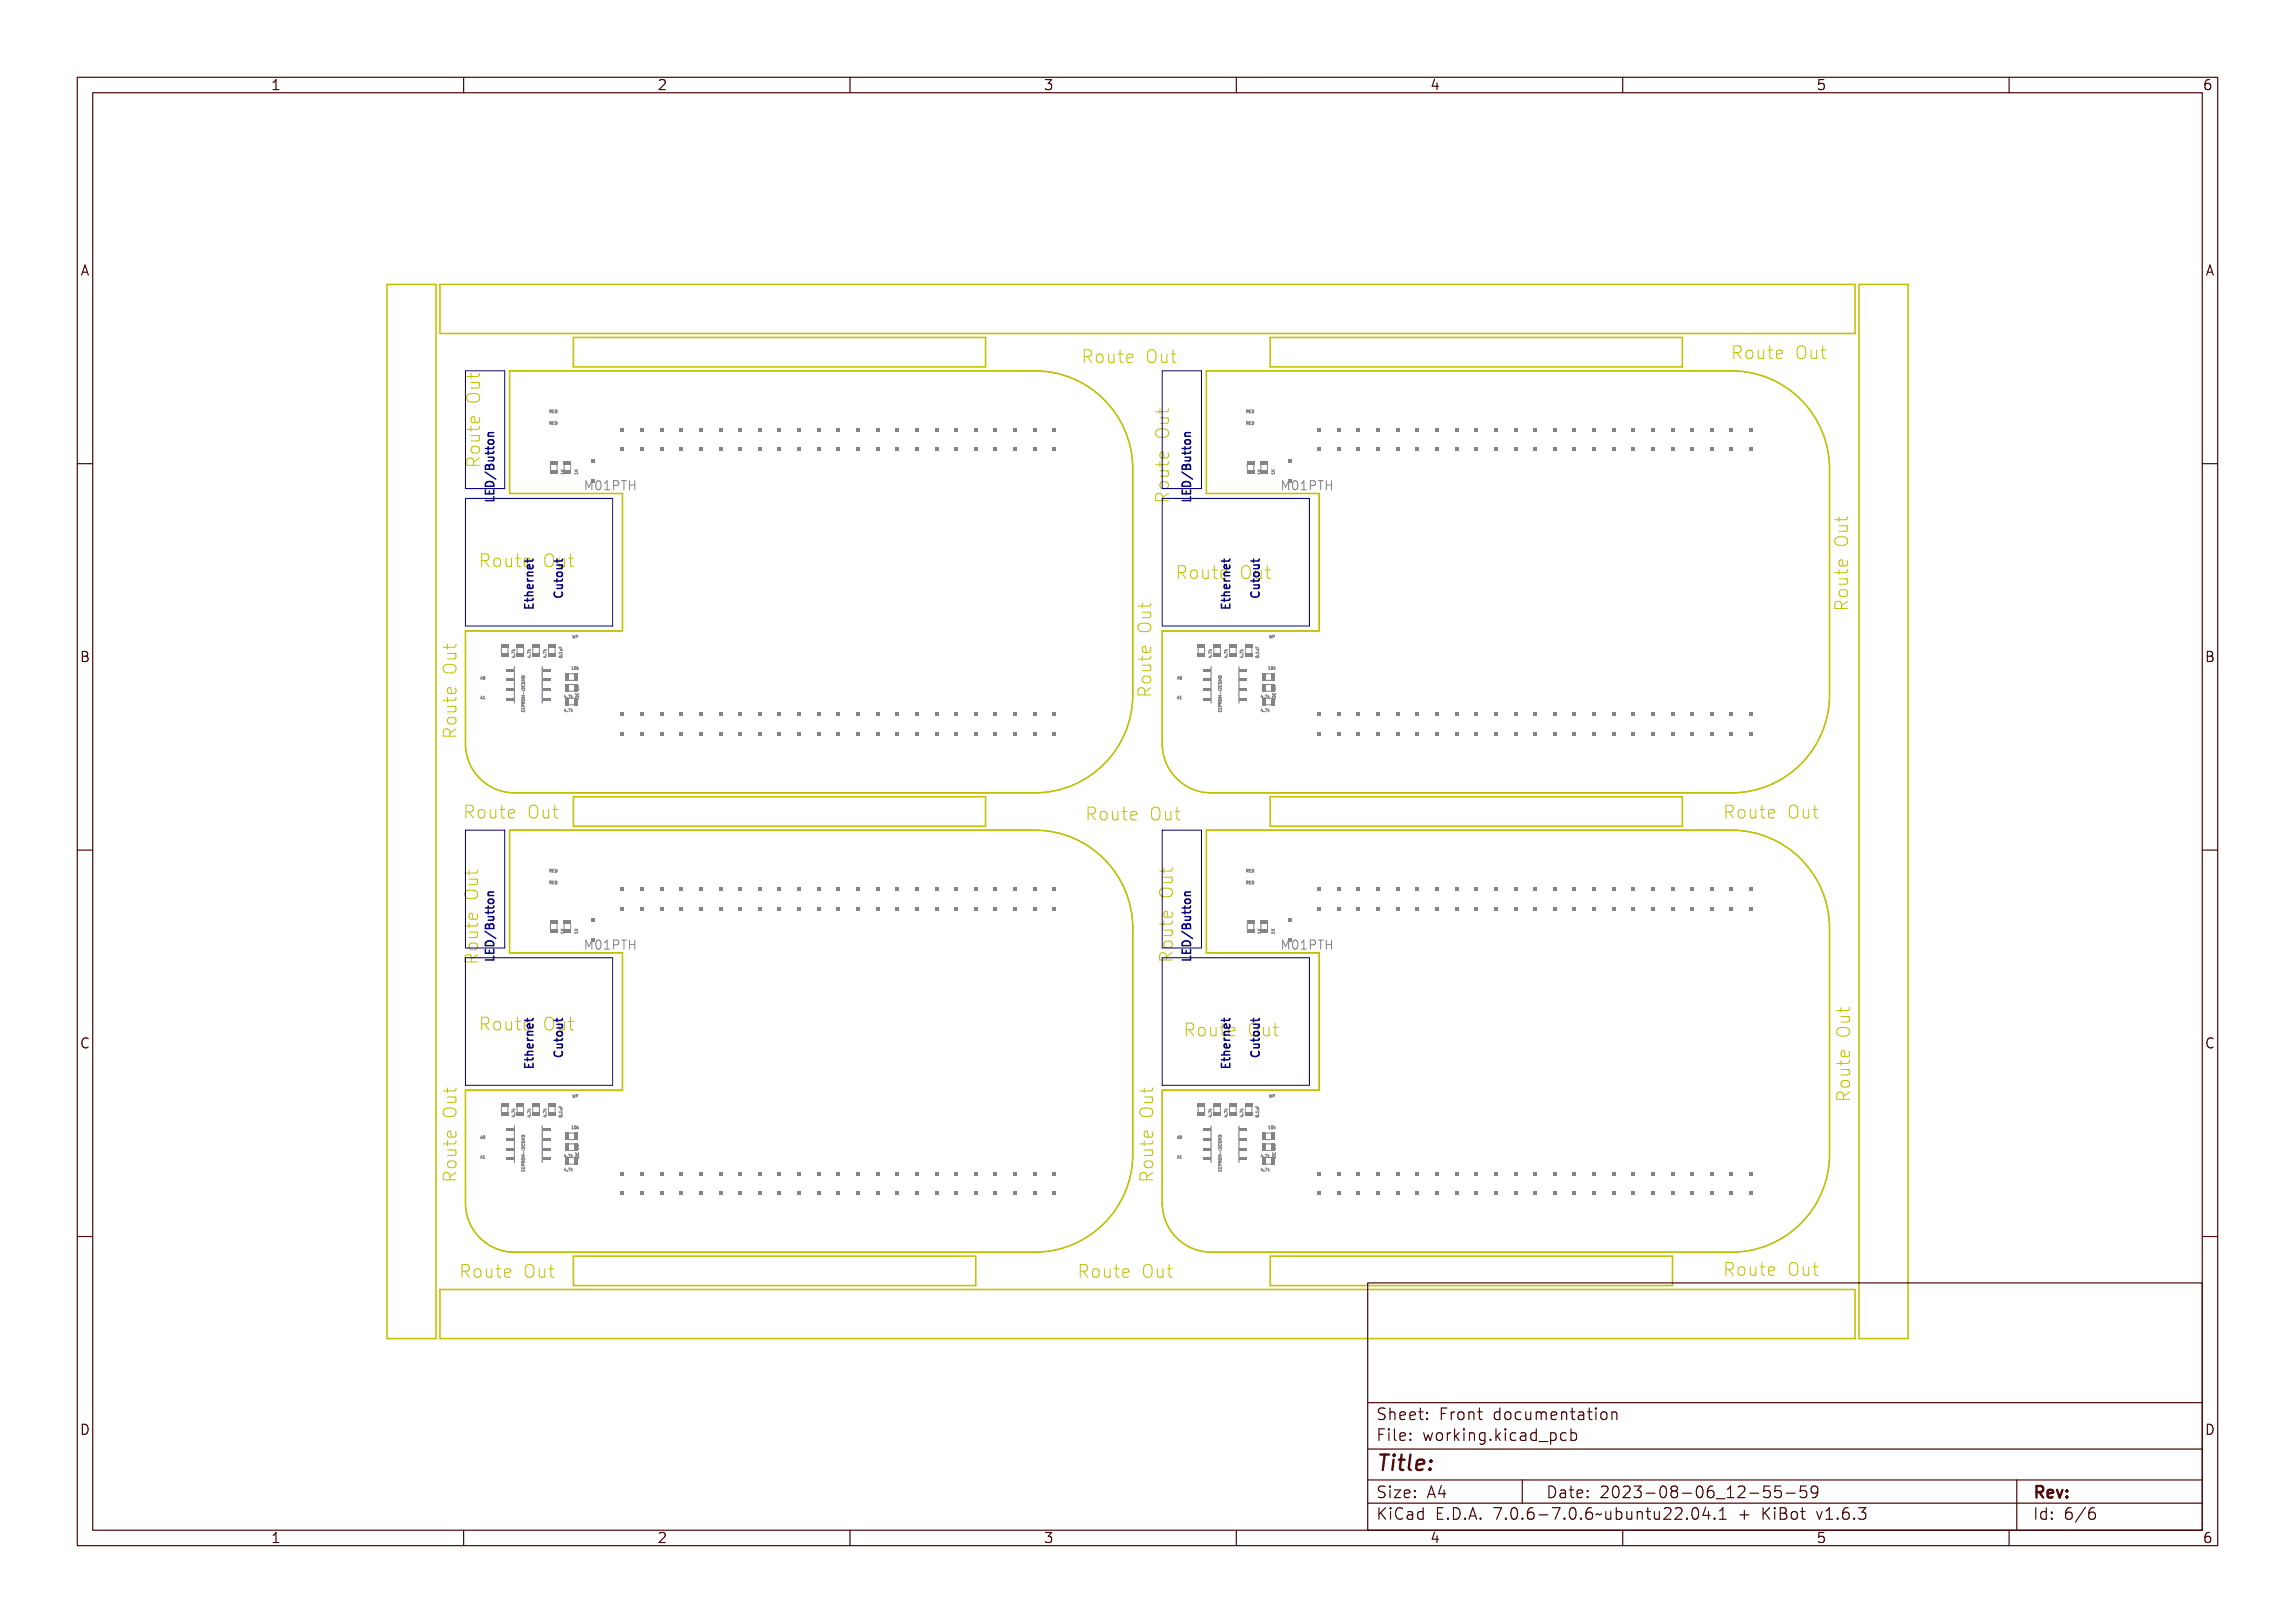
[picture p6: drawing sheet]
<svg xmlns="http://www.w3.org/2000/svg" width="297mm" height="210mm" viewBox="0 0 297 210" stroke-linecap="round" stroke-linejoin="round" font-family="sans-serif">
<defs><g id="words">
<text font-size="2.7" fill="#480000" x="178" y="190.3">Title:</text>
<g font-size="2.2" fill="#c2c200">
<text x="140.5" y="46.8">Route Out</text>
<text x="224.6" y="46.3">Route Out</text>
<text x="151.4" y="65.3" transform="rotate(-90 151.4 65.3)">Route Out</text>
<text x="239.3" y="79.2" transform="rotate(-90 239.3 79.2)">Route Out</text>
<text x="59.2" y="95.7" transform="rotate(-90 59.2 95.7)">Route Out</text>
<text x="149.1" y="90.4" transform="rotate(-90 149.1 90.4)">Route Out</text>
<text x="60.5" y="105.8">Route Out</text>
<text x="141" y="106">Route Out</text>
<text x="223.6" y="105.8">Route Out</text>
<text x="62" y="124.9" transform="rotate(-90 62 124.9)">Route Out</text>
<text x="151.9" y="124.7" transform="rotate(-90 151.9 124.7)">Route Out</text>
<text x="239.6" y="142.7" transform="rotate(-90 239.6 142.7)">Route Out</text>
<text x="59.2" y="153.1" transform="rotate(-90 59.2 153.1)">Route Out</text>
<text x="149.4" y="153.1" transform="rotate(-90 149.4 153.1)">Route Out</text>
<text x="60" y="165.2">Route Out</text>
<text x="140" y="165.2">Route Out</text>
<text x="223.6" y="165">Route Out</text>
</g>
<g font-size="2.2" fill="#000084">
<text x="62.3" y="60.7" transform="rotate(-90 62.3 60.7)">Route Out</text>
<text x="62.5" y="73.3">Route Out</text>
<text x="152.7" y="74.8">Route Out</text>
<text x="62.5" y="133.2">Route Out</text>
<text x="153.7" y="134">Route Out</text>
</g>
<g font-size="2" fill="#480000">
<text x="178" y="183.7">Sheet: Front documentation</text>
<text x="178" y="186.5">File: working.kicad_pcb</text>
<text x="178" y="193.9">Size: A4</text>
<text x="178" y="196.6">KiCad E.D.A. 7.0.6-7.0.6~ubuntu22.04.1 + KiBot v1.6.3</text>
<text x="200" y="193.9">Date: 2023-08-06_12-55-59</text>
<text x="263" y="196.6">Id: 6/6</text>
<text x="263" y="193.9">Rev:</text>
</g>
<g font-size="1.7" fill="#480000">
<text x="35" y="11.7">1</text>
<text x="85" y="11.7">2</text>
<text x="135" y="11.7">3</text>
<text x="185" y="11.7">4</text>
<text x="235" y="11.7">5</text>
<text x="285" y="11.7">6</text>
<text x="10.5" y="35.7">A</text>
<text x="285.5" y="35.7">A</text>
<text x="10.5" y="85.6">B</text>
<text x="285.5" y="85.6">B</text>
<text x="10.5" y="135.7">C</text>
<text x="285.5" y="135.7">C</text>
<text x="10.5" y="185.6">D</text>
<text x="285.5" y="185.6">D</text>
<text x="35" y="199.7">1</text>
<text x="85" y="199.7">2</text>
<text x="135" y="199.7">3</text>
<text x="185" y="199.7">4</text>
<text x="235" y="199.7">5</text>
<text x="285" y="199.7">6</text>
</g>
<g font-size="1.6" fill="#848484">
<text x="75.5" y="63.4">M01PTH</text>
<text x="165.6" y="63.4">M01PTH</text>
<text x="75.5" y="122.9">M01PTH</text>
<text x="165.6" y="122.9">M01PTH</text>
</g>
<g font-size=".5" fill="#848484">
<text x="71.3" y="53.4">RED</text>
<text x="161.4" y="53.4">RED</text>
<text x="71.3" y="55">RED</text>
<text x="161.4" y="55">RED</text>
<text x="74.3" y="82.6">WP</text>
<text x="164.4" y="82.6">WP</text>
<text x="62.1" y="87.9">A0</text>
<text x="66.6" y="85.2" transform="rotate(-90 66.6 85.2)">4.7k</text>
<text x="68.7" y="85.2" transform="rotate(-90 68.7 85.2)">4.7k</text>
<text x="72.7" y="85.2" transform="rotate(-90 72.7 85.2)">0.1uF</text>
<text x="74.1" y="86.7">10k</text>
<text x="152.3" y="87.9">A0</text>
<text x="158.8" y="85.2" transform="rotate(-90 158.8 85.2)">4.7k</text>
<text x="164.2" y="86.7">10k</text>
<text x="62.1" y="90.5">A1</text>
<text x="67.9" y="91.3" transform="rotate(-90 67.9 91.3)">EEPROM-I2CSMD</text>
<text x="72.9" y="90.3">4.7k</text>
<text x="72.9" y="92.1">4.7k</text>
<text x="152.3" y="90.5">A1</text>
<text x="158.1" y="91.3" transform="rotate(-90 158.1 91.3)">EEPROM-I2CSMD</text>
<text x="163.1" y="90.3">4.7k</text>
<text x="163.1" y="92.1">4.7k</text>
<text x="71.3" y="112.9">RED</text>
<text x="161.4" y="112.9">RED</text>
<text x="71.3" y="114.4">RED</text>
<text x="161.4" y="114.4">RED</text>
<text x="73" y="120.9" transform="rotate(-90 73 120.9)">1K</text>
<text x="74.8" y="120.9" transform="rotate(-90 74.8 120.9)">1K</text>
<text x="163.2" y="120.9" transform="rotate(-90 163.2 120.9)">1K</text>
<text x="164.9" y="120.9" transform="rotate(-90 164.9 120.9)">1K</text>
<text x="74.3" y="142">WP</text>
<text x="164.4" y="142">WP</text>
<text x="62.1" y="147.4">A0</text>
<text x="62.1" y="149.9">A1</text>
<text x="66.6" y="144.6" transform="rotate(-90 66.6 144.6)">4.7k</text>
<text x="70.7" y="144.6" transform="rotate(-90 70.7 144.6)">4.7k</text>
<text x="72.9" y="149.8">4.7k</text>
<text x="74.1" y="146.1">10k</text>
<text x="152.3" y="149.9">A1</text>
<text x="152.3" y="147.4">A0</text>
<text x="156.8" y="144.6" transform="rotate(-90 156.8 144.6)">4.7k</text>
<text x="158.8" y="144.6" transform="rotate(-90 158.8 144.6)">4.7k</text>
<text x="160.9" y="144.6" transform="rotate(-90 160.9 144.6)">4.7k</text>
<text x="163.1" y="149.8">4.7k</text>
<text x="164.2" y="146.1">10k</text>
<text x="165.1" y="149.8" transform="rotate(-90 165.1 149.8)">I2C EN</text>
<text x="67.9" y="150.7" transform="rotate(-90 67.9 150.7)">EEPROM-I2CSMD</text>
<text x="72.9" y="151.5">4.7k</text>
<text x="163.1" y="151.5">4.7k</text>
</g>
</g></defs>
<g fill="none" stroke="#848484" stroke-width=".13">
<path d="M71.3 54.6l.2 .1v.1l.1 .2-.2-.2-.1 .2zM71.3 53.1h.2v.2l.1 .1-.2-.1-.1 .1zM71.4 54.6l.1 .2h-.1zM71.4 53.1l.1 .1h-.1zM71.6 54.6h.2h-.1v.1h.1l-.1 .1v.1l.1 .1h-.2zM71.6 53.1h.2h-.1v.1h.1l-.1 .1v.1h.1h-.2zM71.9 54.6a.19 .19 0 0 1 .2 .2 .19 .19 0 0 1-.2 .2zM71.9 53.1a.19 .19 0 0 1 .2 .2 .19 .19 0 0 1-.2 .1zM72 54.6a.14 .14 0 0 1 .1 .2 .14 .14 0 0 1-.1 .1zM72 53.1a.14 .14 0 0 1 .1 .2 .14 .14 0 0 1-.1 .1zM161.5 54.6h.2l-.1 .2 .1 .2-.1-.2-.1 .2zM161.5 53.1h.2l-.1 .2 .1 .1-.1-.1-.1 .1z"/>
<path d="M161.5 54.6l.1 .2h-.1zM161.5 53.1l.1 .1h-.1zM161.8 54.6h.2h-.2v.1h.2l-.2 .1v.1l.2 .1h-.2zM161.8 53.1h.2h-.2v.1h.2l-.2 .1v.1h.2h-.2zM162.1 54.6a.19 .19 0 0 1 .2 .2 .19 .19 0 0 1-.2 .2zM162.1 53.1a.19 .19 0 0 1 .2 .2 .19 .19 0 0 1-.2 .1zM162.1 54.6a.14 .14 0 0 1 .2 .2 .14 .14 0 0 1-.2 .1zM162.1 53.1a.14 .14 0 0 1 .2 .2 .14 .14 0 0 1-.2 .1zM72.6 61h.4M72.6 60.8l.2 .2M72.6 61.2h.4v.2l-.3-.1-.1 .1zM72.6 60.8l.2 .2 .2-.2-.2 .2 .2 .1h-.4h.2z"/>
<path d="M73 61.2h-.4l.1 .2M73 61.1v.3M73 60.8l-.2 .1M74.4 61h.4M74.4 60.8l.2 .2M74.4 61.2h.3h.1v.2l-.3-.1-.1 .1zM74.4 60.8l.2 .2 .2-.2-.2 .2 .2 .1h-.4h.2zM74.8 61.1v.3M74.8 61.2h-.4l.1 .2M74.8 60.8l-.3 .1M75.5 62.3h.3l.1 .6 .2-.6h.3v1.1h-.2v-1l-.2 .6h-.1l-.2-.6v1h-.2zM76.6 62.4a.4 .4 0 0 1 .5-.1 .4 .4 0 0 1 .2 .6 .41 .41 0 0 1-.4 .6 .41 .41 0 0 1-.4-.6z"/>
<path d="M76.8 62.4h.1a.62 .62 0 0 1 0 .9l-.2-.2v-.5zM77.6 62.3h.4v1h.2v.1h-.6v-.1h.2v-.9l-.2 .1zM78.5 62.3h.3a.37 .37 0 0 1 .4 .4 .37 .37 0 0 1-.6 .3v.4h-.1zM78.6 62.4h.2a.22 .22 0 0 1 .2 .2 .22 .22 0 0 1-.2 .2h-.2zM79.3 62.3h.9v.1h-.4v1h-.2v-1h-.3zM80.3 62.3h.2v.5h.4v-.5h.1v1.1h-.1v-.5h-.4v.5h-.2zM81.5 62.8h.6M82.1 62.2v1.2M162.8 61h.4M162.8 60.8l.2 .2M162.8 61.2h.3h.1v.2l-.4-.1v.1zM162.8 60.8l.2 .2 .2-.2-.2 .2 .2 .1h-.4h.2z"/>
<path d="M163.2 61.2h-.4l.1 .2M163.2 61.1v.3M163.2 60.8l-.3 .1M164.6 61h.3M164.6 60.8l.2 .2M164.6 61.2h.3v.2l-.3-.1v.1zM164.6 60.8l.1 .2 .2-.2-.1 .2 .1 .1h-.3h.1zM164.9 61.2h-.3l.1 .2M164.9 61.1v.3M164.9 60.8l-.2 .1M165.7 62.3h.2l.2 .6 .2-.6h.2v1.1h-.1v-1l-.2 .6h-.1l-.2-.6v1h-.2zM166.8 62.4a.39 .39 0 0 1 .5-.1 .39 .39 0 0 1 .1 .6 .41 .41 0 0 1-.3 .6 .41 .41 0 0 1-.4-.6z"/>
<path d="M167 62.4h.1a.62 .62 0 0 1 0 .9l-.2-.2v-.5zM167.7 62.3h.4v1h.3v.1h-.7v-.1h.3v-.9l-.3 .1zM168.6 62.3h.4a.37 .37 0 0 1 .3 .4 .37 .37 0 0 1-.5 .3v.4h-.2zM168.8 62.4h.2a.22 .22 0 0 1 .2 .2 .22 .22 0 0 1-.2 .2h-.2zM169.5 62.3h.8v.1h-.3v1h-.2v-1h-.3zM170.5 62.3h.1v.5h.4v-.5h.2v1.1h-.2v-.5h-.4v.5h-.1zM171.6 62.8h.7M172.3 62.2v1.2M66.3 85l.3-.1v.1l-.1 .2zM66.3 84.3l.3 .2-.3-.1v.2zM66.3 85h.2v.1zM66.4 84l.1 .1 .1-.1-.1 .2h.1h-.3h.2z"/>
<path d="M66.6 84.7v.1zM67.5 91.6v.1h.4v-.1M67.5 91.9v.2h.4v-.2M67.5 91.3v.1h.4M67.6 91v.2h.1v-.2v.2h.2v-.2v.2h-.3zM67.6 90.7v.2h.1v-.2v.2h.2v-.2v.2h-.3zM67.6 89.5h.3h-.3l.2 .1-.2 .1h.3h-.3l.1-.1zM67.6 88.9v.1h.3v-.1v.2v-.1h-.3v.1zM67.6 87.7h.3h-.3l.2 .1-.2 .1h.3h-.3l.1-.1zM67.6 88.3a.13 .13 0 0 0 .1 .2 .14 .14 0 0 0 .2-.2 .17 .17 0 0 1-.2 .2 .17 .17 0 0 1-.1-.2zM67.6 88l.1 .2a.14 .14 0 0 1 .1-.2 .14 .14 0 0 1 .1 .2l-.1-.2a.13 .13 0 0 1-.1 .2 .13 .13 0 0 1-.1-.2zM67.6 88.6h.1l.2 .2v-.2v.2l-.2-.1-.1 .1z"/>
<path d="M67.6 90.4h.1l.1 .2h.1h-.3zM67.6 90.1l.1 .1 .2-.1-.1 .1 .1 .1h-.3zM67.6 89.8l.3 .1a.16 .16 0 0 1-.2 .1 .16 .16 0 0 1-.1-.2zM67.6 89.9h.3l-.2 .1zM67.6 87.4h.3v.2h-.3zM67.6 90.2h.1v.1h-.1zM67.6 90.5h.1v.1h-.1zM67.6 87.5l.2-.1 .1 .2h-.3zM67.7 91.6v.1M67.7 92v.1M67.7 91.3v.1M67.8 89.2v.2z"/>
<path d="M68.3 85l.3-.1 .1 .1h-.1l-.1 .2zM68.3 84.3l.4 .2-.3-.1-.1 .2zM68.4 85h.2v.1zM68.4 84l.1 .1 .2-.1-.2 .2h.2h-.4h.2zM68.6 84.7l.1 .1zM70.3 84.2h.4M70.3 85l.3-.1 .1 .1h-.1v.2zM70.3 84.3l.4 .2-.3-.1-.1 .2zM70.4 85h.2v.1zM70.4 84l.1 .1 .2-.1-.1 .2h.1h-.4h.3zM70.4 84.9h.3M70.4 84l.2 .2"/>
<path d="M70.6 84.9v.2l-.3-.1M70.6 84.7l.1 .1zM70.7 84.7h.1M70.7 84.5l-.4-.2v.3M70.7 84l-.1 .1M72.4 84.4h.3v-.1v.2v-.1h-.3v.1zM72.4 83.7v.2h.1l.1-.2v.2h.1h-.3zM72.4 85a.18 .18 0 0 1 .2-.1 .18 .18 0 0 1 .1 .2h-.3zM72.4 85h.3l-.2 .1zM72.5 84h.2v.2h-.2l.2-.1zM72.7 84.7v.1zM73.1 90l.1 .3-.2-.1z"/>
<path d="M73.1 91.7l.1 .4-.2-.1zM73.1 90v.2h-.1zM73.1 91.8v.2h-.1zM73.4 90.3h.1M73.4 92v.1zM73.6 90h.2l-.1 .3v-.3zM73.6 91.7h.2l-.1 .4v-.3zM73.9 90v.2l.2-.1-.1 .1 .1 .1-.1-.1-.1 .1zM73.9 91.7v.3l.2-.2-.1 .1 .1 .2-.1-.1-.1 .1zM74.1 86.3h.2v.3h-.2l.1-.3zM74.4 86.3h.1a.17 .17 0 0 1 .1 .2 .17 .17 0 0 1-.2 .1zM74.5 86.3l.1 .1-.1 .2z"/>
<path d="M74.5 89.1v.2h.4v-.2M74.5 90.4h.4M74.5 88.7h.4l-.4 .2h.4M74.5 90.1v.2M74.5 90.1l.1 .1h.3v-.1v.2h-.4zM74.5 89l.1 .1h.1v-.1v.1h.2v-.2v.3h-.4zM74.5 88.7h.4l-.3 .1 .3 .1h-.4l.3-.2zM74.5 90.1h.1M74.5 89.7h.1M74.6 89.5a.13 .13 0 0 0 .1 .2 .13 .13 0 0 0 .1-.2 .17 .17 0 0 1-.1 .3 .17 .17 0 0 1-.1-.3zM74.6 89.9h.1l.2 .1v-.2v.3l-.3-.2v.2zM74.7 89.2v.1"/>
<path d="M74.7 86.3l.1 .2 .1-.1-.1 .1 .2 .1-.2-.1-.1 .1zM74.8 89.7a.17 .17 0 0 1-.1 .2 .17 .17 0 0 1-.2-.2M74.9 90.1v.2l-.2-.2h-.2M155.1 83.8v.7M155.9 83.8v.7M156.4 84.2h.4M156.5 85l.2-.1 .1 .1h-.1v.2zM156.5 84.3l.3 .2-.3-.1v.2zM156.5 85h.2v.1zM156.5 84l.1 .1 .2-.1-.1 .2h.1h-.4h.3zM156.6 84.9h.2M156.6 84l.1 .2"/>
<path d="M156.7 84.9v.2l-.3-.1M156.7 84.7l.1 .1zM156.8 84.7h.1M156.8 84.5l-.4-.2v.3M156.8 84l-.1 .1M157.7 91.9v.2h.4v-.2M157.7 91.6v.1h.4v-.1M157.7 91.3v.1h.4M157.7 91l.1 .2h.1v-.2v.2h.1l.1-.2v.2h-.4zM157.7 90.7l.1 .2h.1v-.2v.2h.1l.1-.2v.2h-.4zM157.7 89.5h.4h-.3l.2 .1-.2 .1h.3h-.4l.2-.1zM157.7 88.9l.1 .1h.2l.1-.1v.2l-.1-.1h-.2l-.1 .1z"/>
<path d="M157.7 87.7h.4h-.3l.2 .1-.2 .1h.3h-.4l.2-.1zM157.7 88.3h.1a.13 .13 0 0 0 .1 .2 .13 .13 0 0 0 .1-.2 .17 .17 0 0 1-.1 .2 .17 .17 0 0 1-.2-.2zM157.7 88l.1 .2a.14 .14 0 0 1 .2-.2 .14 .14 0 0 1 .1 .2l-.1-.2a.14 .14 0 0 1-.2 .2 .13 .13 0 0 1-.1-.2zM157.7 88.6h.2l.1 .2 .1-.2v.2l-.3-.1-.1 .1zM157.8 90.4h.1v.2h.2h-.4zM157.8 90.1l.1 .1 .2-.1-.2 .1 .2 .1h-.4zM157.8 89.8l.3 .1a.16 .16 0 0 1-.2 .1 .16 .16 0 0 1-.1-.2zM157.8 89.9h.3l-.3 .1zM157.8 87.4h.2l.1 .2h-.4zM157.8 90.2h.1v.1h-.1zM157.8 90.5h.1v.1h-.1zM157.8 87.5l.2-.1v.2h-.2z"/>
<path d="M157.9 91.6v.1M157.9 92v.1M157.9 91.3v.1M157.9 89.2l.1 .2zM158.5 85l.3-.1v.1l-.1 .2zM158.5 84.3l.3 .2-.3-.1v.2zM158.5 85h.2v.1zM158.6 84l.1 .1 .1-.1-.1 .2h.1h-.3h.2zM158.8 84.7v.1zM160.5 84.2h.4M160.5 85l.3-.1 .1 .1h-.1l-.1 .2zM160.5 84.3l.4 .2-.3-.1-.1 .2z"/>
<path d="M160.6 85h.2v.1zM160.6 84l.1 .1 .2-.1-.2 .2h.2h-.4h.2zM160.6 84.9h.3M160.6 84l.2 .2M160.7 84.9v.2l-.2-.1M160.8 84.7l.1 .1zM160.9 84.7h.1M160.9 84.7h-.1M160.9 84.5l-.4-.2v.3M160.9 84l-.2 .1M162.5 83.7v.1h.4M162.5 84.9v.1"/>
<path d="M162.5 85l.1 .1M162.5 84.4h.4v-.1v.2v-.1h-.3v.1zM162.5 83.7l.1 .2h.1v-.2v.2h.2h-.4zM162.6 85a.18 .18 0 0 1 .2-.1 .18 .18 0 0 1 .1 .2h-.3zM162.6 84.9h-.1M162.6 84.9h.3M162.6 85.1h.3M162.6 85h.3l-.2 .1zM162.6 84h.3v.2h-.3l.3-.1zM162.6 84h.3M162.7 83.7v.1M162.8 84.7l.1 .1z"/>
<path d="M162.9 84v.2h-.3M162.9 84.9h.1M162.9 84.7h.1M162.9 84.9v.1M162.9 85v.1M162.9 84.3v.3M162.9 84.5h-.4l.1 .1M163.3 90v.3l-.2-.1zM163.3 91.7v.4l-.2-.1zM163.3 90v.2h-.1zM163.3 91.8v.2h-.1zM163.5 90.3h.1z"/>
<path d="M163.5 92l.1 .1zM163.7 90h.3l-.2 .3 .1-.3zM163.7 91.7h.3l-.2 .4 .1-.3zM164.1 90v.2l.2-.1-.1 .1 .1 .1-.2-.1v.1zM164.1 91.7v.3l.2-.2-.1 .1 .1 .2-.2-.1v.1zM164.3 86.3h.1v.3h.1h-.2h.1v-.3zM164.6 86.3a.17 .17 0 0 1 .2 .2 .17 .17 0 0 1-.2 .1zM164.7 86.3l.1 .1-.1 .2zM164.7 90.4h.4M164.7 89.1v.2h.4v-.2M164.7 88.7h.4l-.4 .2h.4M164.7 89.7a.17 .17 0 0 0 .2 .2 .17 .17 0 0 0 .1-.2"/>
<path d="M164.7 90.1v.2M164.7 90.1l.1 .1h.2l.1-.1v.2h-.1h-.3zM164.7 89l.1 .1h.1v-.1v.1h.1l.1-.2v.3h-.4zM164.7 88.7h.4l-.3 .1 .3 .1h-.4l.3-.2zM164.7 90.1h.1M164.7 89.7h.1M164.7 89.5h.1a.13 .13 0 0 0 .1 .2 .13 .13 0 0 0 .1-.2 .17 .17 0 0 1-.1 .3 .18 .18 0 0 1-.2-.3zM164.7 89.9h.2l.1 .1 .1-.2v.3l-.3-.2-.1 .2zM164.9 89.2v.1M164.9 86.3v.2l.2-.1-.1 .1 .1 .1-.1-.1-.1 .1zM165 89.7h.1M165.1 90.1v.2l-.3-.2h-.1"/>
<path d="M71.3 112.5l.2 .1v.1l.1 .2-.2-.2-.1 .2zM71.3 114l.2 .1v.1l.1 .2-.2-.2-.1 .2zM71.4 112.5l.1 .2h-.1zM71.4 114.1l.1 .1h-.1zM71.6 112.5h.2h-.1v.2h.1h-.1v.1l.1 .1h-.2zM71.6 114h.2l-.1 .1v.1h.1h-.1v.2h.1h-.2zM71.9 112.5a.19 .19 0 0 1 .2 .2 .19 .19 0 0 1-.2 .2zM71.9 114a.19 .19 0 0 1 .2 .2 .19 .19 0 0 1-.2 .2zM72 112.5a.14 .14 0 0 1 .1 .2 .14 .14 0 0 1-.1 .1zM72 114.1a.14 .14 0 0 1 .1 .1 .14 .14 0 0 1-.1 .2zM161.5 112.5h.2l-.1 .2 .1 .2-.1-.2-.1 .2zM161.5 114l.2 .1-.1 .1 .1 .2-.1-.2-.1 .2z"/>
<path d="M161.5 112.5l.1 .2h-.1zM161.5 114.1l.1 .1h-.1zM161.8 112.5h.2h-.2v.2h.2h-.2v.1l.2 .1h-.2zM161.8 114h.2l-.2 .1v.1h.2h-.2v.2h.2h-.2zM162.1 112.5a.19 .19 0 0 1 .2 .2 .19 .19 0 0 1-.2 .2zM162.1 114a.19 .19 0 0 1 .2 .2 .19 .19 0 0 1-.2 .2zM162.1 112.5a.14 .14 0 0 1 .2 .2 .14 .14 0 0 1-.2 .1zM162.1 114.1a.14 .14 0 0 1 .2 .1 .14 .14 0 0 1-.2 .2zM75.5 121.7h.3l.1 .6 .2-.6h.3v1.2h-.2v-1l-.2 .6h-.1l-.2-.6v1h-.2zM76.6 121.9a.4 .4 0 0 1 .5-.1 .4 .4 0 0 1 .2 .5 .41 .41 0 0 1-.4 .6 .41 .41 0 0 1-.4-.6zM76.8 121.9l.1-.1a.62 .62 0 0 1 0 1l-.2-.3v-.4zM77.6 121.8l.4-.1v1h.2v.2h-.6v-.2h.2v-.8h-.2z"/>
<path d="M78.5 121.7h.3a.37 .37 0 0 1 .4 .5 .37 .37 0 0 1-.6 .2v.5h-.1zM78.6 121.8h.2a.22 .22 0 0 1 .2 .3 .22 .22 0 0 1-.2 .2h-.2zM79.3 121.7h.9v.2h-.4v1h-.2v-1h-.3zM80.3 121.7h.2v.5h.4v-.5h.1v1.2h-.1v-.6h-.4v.6h-.2zM81.5 122.2h.6M82.1 121.6v1.2M165.7 121.7h.2l.2 .6 .2-.6h.2v1.2h-.1v-1l-.2 .6h-.1l-.2-.6v1h-.2zM166.8 121.9a.39 .39 0 0 1 .5-.1 .39 .39 0 0 1 .1 .5 .41 .41 0 0 1-.3 .6 .41 .41 0 0 1-.4-.6zM167 121.9l.1-.1a.62 .62 0 0 1 0 1l-.2-.3v-.4zM167.7 121.8l.4-.1v1h.3v.2h-.7v-.2h.3v-.8h-.3zM168.6 121.7h.4a.37 .37 0 0 1 .3 .5 .37 .37 0 0 1-.5 .2v.5h-.2zM168.8 121.8h.2a.22 .22 0 0 1 .2 .3 .22 .22 0 0 1-.2 .2h-.2z"/>
<path d="M169.5 121.7h.8v.2h-.3v1h-.2v-1h-.3zM170.5 121.7h.1v.5h.4v-.5h.2v1.2h-.2v-.6h-.4v.6h-.1zM171.6 122.2h.7M172.3 121.6v1.2M66.3 144.4h.3l-.1 .2zM66.3 143.8l.3 .1-.3-.1v.2zM66.3 144.4h.2v.2zM66.4 143.4l.1 .2 .1-.2-.1 .2 .1 .1h-.3l.2-.1zM66.6 144.1v.1zM67.5 151v.2h.4v-.2M67.5 151.3v.2h.4v-.2M67.5 150.7v.1h.4"/>
<path d="M67.6 150.4v.2h.1v-.2v.2h.2v-.2v.2h-.3zM67.6 150.1v.2h.1v-.2v.2h.2v-.2v.2h-.3zM67.6 148.9h.3l-.3 .1h.2l-.2 .1 .3 .1h-.3l.1-.2zM67.6 148.3v.1h.3v-.1v.2h-.3zM67.6 147.1h.3l-.3 .1h.2l-.2 .1 .3 .1h-.3l.1-.2zM67.6 147.7a.13 .13 0 0 0 .1 .2 .14 .14 0 0 0 .2-.2 .18 .18 0 0 1-.2 .3 .17 .17 0 0 1-.1-.3zM67.6 147.4l.1 .2a.14 .14 0 0 1 .1-.2 .14 .14 0 0 1 .1 .2l-.1-.1a.13 .13 0 0 1-.1 .2 .16 .16 0 0 1-.1-.3zM67.6 148.1l.1-.1 .2 .2v-.2v.3l-.2-.2-.1 .2zM67.6 149.8h.1l.1 .2h.1h-.3zM67.6 149.6h.1l.2-.1-.1 .2 .1 .1h-.3zM67.6 149.3h.3a.16 .16 0 0 1-.2 .2 .16 .16 0 0 1-.1-.2zM67.6 149.3h.3l-.2 .1z"/>
<path d="M67.6 146.9h.3v.2h-.3zM67.6 149.6h.1v.1h-.1zM67.6 149.9h.1v.1h-.1zM67.6 146.9h.2l.1 .1h-.3zM67.7 151.1v.1M67.7 151.4v.1M67.7 150.7v.1M67.8 148.7v.1zM68.3 143.6h.4M68.3 144.4h.3h.1h-.1l-.1 .2zM68.3 143.8l.4 .1-.3-.1-.1 .2zM68.4 144.4h.2v.2z"/>
<path d="M68.4 143.4l.1 .2 .2-.2-.2 .2 .2 .1h-.4l.2-.1zM68.4 144.4h.3M68.4 143.5l.2 .1M68.5 144.3v.2l-.2-.1M68.6 144.1l.1 .1zM68.7 144.2h.1M68.7 144.2h-.1M68.7 143.9l-.4-.1v.2M68.7 143.5l-.2 .1M70.3 144.4h.3h.1h-.1v.2zM70.3 143.8l.4 .1-.3-.1-.1 .2zM70.4 144.4h.2v.2z"/>
<path d="M70.4 143.4l.1 .2 .2-.2-.1 .2 .1 .1h-.4l.3-.1zM70.6 144.1l.1 .1zM72.4 143.1v.2h.3M72.4 144.4v.1M72.4 144.5h.1M72.4 143.8h.3v.2v-.1h-.3v.1zM72.4 143.2v.1h.1l.1-.1v.1l.1 .1h-.3zM72.4 144.4a.18 .18 0 0 1 .2-.1 .18 .18 0 0 1 .1 .3h-.3zM72.4 144.4h.3M72.4 144.5h.3M72.4 144.4h.1M72.4 144.4l.3 .1h-.2z"/>
<path d="M72.5 143.5h.2v.1l-.2 .1 .2-.1zM72.5 143.5h.2M72.5 143.2v.1M72.7 144.1v.1zM72.7 143.5v.1h-.2M72.7 144.4h.1M72.7 144.2h.1M72.7 144.4v.1M72.7 144.5h.1M72.7 143.9h-.3l.1 .1M72.7 143.8v.2M73.1 149.4l.1 .4-.2-.1z"/>
<path d="M73.1 151.2l.1 .3h-.2zM73.1 149.4v.2h-.1zM73.1 151.2v.2h-.1zM73.4 149.7v.1zM73.4 151.5h.1M73.6 149.4h.2l-.1 .4v-.4zM73.6 151.2h.2l-.1 .3v-.3zM73.9 149.4v.2l.2-.1-.1 .1 .1 .2-.1-.2-.1 .2zM73.9 151.2v.2l.2-.1-.1 .1 .1 .1-.1-.1-.1 .1zM74.1 145.7h.2v.3v.1h-.2l.1-.3zM74.4 145.8l.1-.1a.17 .17 0 0 1 .1 .2 .17 .17 0 0 1-.2 .1zM74.5 145.8h.1l-.1 .3z"/>
<path d="M74.5 149.9h.4M74.5 148.5v.2h.4v-.2M74.5 148.2h.4l-.4 .2h.4M74.5 149.6v.1M74.5 149.6l.1 .1h.3v-.1v.2v-.1l-.4 .1zM74.5 148.4l.1 .2h.1v-.2v.2h.2v-.2v.2h-.4zM74.5 148.1h.4l-.3 .2h.3h-.4l.3-.2zM74.5 149.1a.18 .18 0 0 0 .2 .3 .16 .16 0 0 0 .1-.3M74.5 149.5v.1M74.6 149a.13 .13 0 0 0 .1 .2 .13 .13 0 0 0 .1-.2 .17 .17 0 0 1-.1 .2 .17 .17 0 0 1-.1-.2zM74.6 149.3h.1l.2 .1v-.1v.2l-.3-.2v.2zM74.7 148.6v.1"/>
<path d="M74.7 145.7l.1 .2 .1-.1-.1 .1 .2 .2-.2-.2-.1 .2zM74.9 149.5v.2l-.2-.2h-.2M156.5 144.4h.2h.1h-.1v.2zM156.5 143.8l.3 .1-.3-.1v.2zM156.5 144.4h.2v.2zM156.5 143.4l.1 .2 .2-.2-.1 .2 .1 .1h-.4l.3-.1zM156.7 144.1l.1 .1zM157.7 151.3v.2h.4v-.2M157.7 151v.2h.4v-.2M157.7 148.8h.4M157.7 146.9a.2 .2 0 0 1 .2 0 .2 .2 0 0 1 .2 .2h-.4zM157.7 147.7l.1 .2 .2-.2 .1 .2"/>
<path d="M157.7 148.1a.18 .18 0 0 0 .2 .2 .18 .18 0 0 0 .2-.2M157.7 149.9h.3l.1 .1-.4 .1zM157.7 150.3v.2h.4M157.7 148.6h.1M157.7 150.4l.1 .2h.1v-.2v.2h.1l.1-.2v.2h-.4zM157.7 150.1l.1 .2h.1v-.2v.2h.1l.1-.2v.2h-.4zM157.7 148.9h.4l-.3 .1h.2l-.2 .1 .3 .1h-.4l.2-.2zM157.7 148.3l.1 .1h.2l.1-.1v.2h-.1h-.2h-.1zM157.7 147.1h.4l-.3 .1h.2l-.2 .1 .3 .1h-.4l.2-.2zM157.7 150.3h.2v.2M157.7 150.3h.1M157.7 148v.1"/>
<path d="M157.7 147.7h.1a.13 .13 0 0 0 .1 .2 .13 .13 0 0 0 .1-.2 .17 .17 0 0 1-.1 .3 .18 .18 0 0 1-.2-.3zM157.7 147.4l.1 .2a.14 .14 0 0 1 .2-.2 .14 .14 0 0 1 .1 .2l-.1-.1a.14 .14 0 0 1-.2 .2 .16 .16 0 0 1-.1-.3zM157.7 148.1l.2-.1 .1 .2 .1-.2v.3l-.3-.2-.1 .2zM157.8 149.8h.1v.2h.2h-.4zM157.8 149.6h.1l.2-.1-.2 .2 .2 .1h-.4zM157.8 149.3h.3a.16 .16 0 0 1-.2 .2 .16 .16 0 0 1-.1-.2zM157.8 149.3h.3l-.3 .1zM157.8 146.9h.2l.1 .2h-.4zM157.8 149.6h.1v.1h-.1zM157.8 149.9h.1v.1h-.1zM157.8 146.9h.2v.1h-.2zM157.9 151.1v.1"/>
<path d="M157.9 151.4v.1M157.9 150.8v-.1l-.2-.1v.2h.4M157.9 148.7l.1 .1zM157.9 149v.3M158 148l.1 .1M158.1 148.4v.3l-.3-.3-.1 .1v.1M158.1 150.2l-.2 .2M158.1 149.4h-.4l.3 .2-.3 .1h.4M158.1 147.3h-.4l.3 .1-.3 .1h.4M158.5 144.4h.3l-.1 .2zM158.5 143.8l.3 .1-.3-.1v.2zM158.5 144.4h.2v.2z"/>
<path d="M158.6 143.4l.1 .2 .1-.2-.1 .2 .1 .1h-.3l.2-.1zM158.8 144.1v.1zM160.5 144.4h.3h.1h-.1l-.1 .2zM160.5 143.8l.4 .1-.3-.1-.1 .2zM160.6 144.4h.2v.2zM160.6 143.4l.1 .2 .2-.2-.2 .2 .2 .1h-.4l.2-.1zM160.8 144.1l.1 .1zM162.5 143.1v.2h.4M162.5 144.4v.1M162.5 144.5h.1M162.5 143.8h.4v.2v-.1h-.3v.1zM162.5 143.2l.1 .1h.1v-.1v.1l.2 .1h-.4z"/>
<path d="M162.6 144.4a.18 .18 0 0 1 .2-.1 .18 .18 0 0 1 .1 .3h-.3zM162.6 144.4h-.1M162.6 144.4h.3M162.6 144.5h.3M162.6 144.4l.3 .1h-.2zM162.6 143.5h.3v.1l-.3 .1 .3-.1zM162.6 143.5h.3M162.7 143.2v.1M162.8 144.1l.1 .1zM162.9 143.5v.1h-.3M162.9 144.4h.1M162.9 144.2h.1"/>
<path d="M162.9 144.4v.1M162.9 144.5h.1M162.9 143.8v.2M162.9 143.9h-.4l.1 .1M163.3 149.4v.4l-.2-.1zM163.3 151.2v.3h-.2zM163.3 149.4v.2h-.1zM163.3 151.2v.2h-.1zM163.5 149.7l.1 .1zM163.5 151.5h.1zM163.7 149.4h.3l-.2 .4 .1-.4zM163.7 151.2h.3l-.2 .3 .1-.3z"/>
<path d="M164.1 149.4v.2l.2-.1-.1 .1 .1 .2-.2-.2v.2zM164.1 151.2v.2l.2-.1-.1 .1 .1 .1-.2-.1v.1zM164.3 145.7h.1v.3l.1 .1h-.2l.1-.1v-.2zM164.6 145.8v-.1a.17 .17 0 0 1 .2 .2 .17 .17 0 0 1-.2 .1zM164.7 145.8h.1l-.1 .3zM164.7 149.6l.1 .1h.2l.1-.1v.2l-.1-.1-.3 .1zM164.7 148.4l.1 .2h.1v-.2v.2h.1l.1-.2v.2h-.4zM164.7 148.1h.4l-.3 .2h.3h-.4l.3-.2zM164.7 149h.1a.13 .13 0 0 0 .1 .2 .13 .13 0 0 0 .1-.2 .17 .17 0 0 1-.1 .2 .17 .17 0 0 1-.2-.2zM164.7 149.3h.2l.1 .1 .1-.1v.2l-.3-.2-.1 .2zM164.9 145.7v.2l.2-.1-.1 .1 .1 .2-.1-.2-.1 .2z"/>
<circle cx="76.9" cy="62.9" r=".1"/>
<circle cx="167.1" cy="62.9" r=".1"/>
<circle cx="72.6" cy="85" r=".03"/>
<circle cx="74.5" cy="86.5" r=".03"/>
<circle cx="162.7" cy="85" r=".03"/>
<circle cx="164.7" cy="86.5" r=".03"/>
<circle cx="76.9" cy="122.3" r=".1"/>
<circle cx="167.1" cy="122.3" r=".1"/>
<circle cx="72.6" cy="144.5" r=".03"/>
<circle cx="74.5" cy="145.9" r=".03"/>
<circle cx="162.7" cy="144.5" r=".03"/>
<circle cx="164.7" cy="145.9" r=".03"/>
</g>
<g fill="#848484">
<path d="M155 84.5h1v.5h-1z" fill-rule="evenodd"/>
<path d="M155 83.3h1v.5h-1z" fill-rule="evenodd"/>
</g>
<path d="M157.1 83.8v.7M157.9 83.8v.7M66 107.4h67.9a12.7 12.7 0 0 1 12.7 12.7v29.2a12.7 12.7 0 0 1-12.7 12.7h-67.3a6.4 6.4 0 0 1-6.4-6.3v-14.6h20.4v-17.8h-14.6zM156.1 107.4h68a12.7 12.7 0 0 1 12.7 12.7v29.2a12.7 12.7 0 0 1-12.7 12.7h-67.3a6.3 6.3 0 0 1-6.4-6.3v-14.6h20.3v-17.8h-14.6z" fill="none" stroke="#848484" stroke-width=".13"/>
<g fill="#848484">
<path d="M157 84.5h1v.5h-1z" fill-rule="evenodd"/>
<path d="M157 83.3h1v.5h-1z" fill-rule="evenodd"/>
<path d="M136.2 117.3h.5v.5h-.5z" fill-rule="evenodd"/>
<path d="M133.6 117.3h.6v.5h-.6z" fill-rule="evenodd"/>
<path d="M131.1 117.3h.5v.5h-.5z" fill-rule="evenodd"/>
<path d="M128.6 117.3h.5v.5h-.5z" fill-rule="evenodd"/>
<path d="M126 117.3h.5v.5h-.5z" fill-rule="evenodd"/>
<path d="M123.5 117.3h.5v.5h-.5z" fill-rule="evenodd"/>
<path d="M120.9 117.3h.6v.5h-.6z" fill-rule="evenodd"/>
<path d="M118.4 117.3h.5v.5h-.5z" fill-rule="evenodd"/>
<path d="M115.9 117.3h.5v.5h-.5z" fill-rule="evenodd"/>
<path d="M113.3 117.3h.5v.5h-.5z" fill-rule="evenodd"/>
<path d="M110.8 117.3h.5v.5h-.5z" fill-rule="evenodd"/>
<path d="M108.2 117.3h.6v.5h-.6z" fill-rule="evenodd"/>
<path d="M105.7 117.3h.5v.5h-.5z" fill-rule="evenodd"/>
<path d="M103.2 117.3h.5v.5h-.5z" fill-rule="evenodd"/>
<path d="M100.6 117.3h.5v.5h-.5z" fill-rule="evenodd"/>
<path d="M98.1 117.3h.5v.5h-.5z" fill-rule="evenodd"/>
<path d="M95.5 117.3h.6v.5h-.6z" fill-rule="evenodd"/>
<path d="M93 117.3h.5v.5h-.5z" fill-rule="evenodd"/>
<path d="M90.5 117.3h.5v.5h-.5z" fill-rule="evenodd"/>
<path d="M87.9 117.3h.5v.5h-.5z" fill-rule="evenodd"/>
<path d="M85.4 117.3h.5v.5h-.5z" fill-rule="evenodd"/>
<path d="M82.8 117.3h.6v.5h-.6z" fill-rule="evenodd"/>
<path d="M80.3 117.3h.5v.5h-.5z" fill-rule="evenodd"/>
</g>
<path d="M163.2 119.5v.7M164 119.5v.7" fill="none" stroke="#848484" stroke-width=".13"/>
<g fill="#848484">
<path d="M163.1 120.2h1v.5h-1z" fill-rule="evenodd"/>
<path d="M163.1 119h1v.5h-1z" fill-rule="evenodd"/>
<path d="M136.2 57.9h.5v.5h-.5z" fill-rule="evenodd"/>
<path d="M133.6 57.9h.6v.5h-.6z" fill-rule="evenodd"/>
<path d="M131.1 57.9h.5v.5h-.5z" fill-rule="evenodd"/>
<path d="M128.6 57.9h.5v.5h-.5z" fill-rule="evenodd"/>
<path d="M126 57.9h.5v.5h-.5z" fill-rule="evenodd"/>
<path d="M123.5 57.9h.5v.5h-.5z" fill-rule="evenodd"/>
<path d="M120.9 57.9h.6v.5h-.6z" fill-rule="evenodd"/>
<path d="M118.4 57.9h.5v.5h-.5z" fill-rule="evenodd"/>
<path d="M115.9 57.9h.5v.5h-.5z" fill-rule="evenodd"/>
<path d="M113.3 57.9h.5v.5h-.5z" fill-rule="evenodd"/>
<path d="M110.8 57.9h.5v.5h-.5z" fill-rule="evenodd"/>
<path d="M108.2 57.9h.6v.5h-.6z" fill-rule="evenodd"/>
<path d="M105.7 57.9h.5v.5h-.5z" fill-rule="evenodd"/>
<path d="M103.2 57.9h.5v.5h-.5z" fill-rule="evenodd"/>
<path d="M100.6 57.9h.5v.5h-.5z" fill-rule="evenodd"/>
<path d="M98.1 57.9h.5v.5h-.5z" fill-rule="evenodd"/>
<path d="M95.5 57.9h.6v.5h-.6z" fill-rule="evenodd"/>
<path d="M93 57.9h.5v.5h-.5z" fill-rule="evenodd"/>
<path d="M90.5 57.9h.5v.5h-.5z" fill-rule="evenodd"/>
<path d="M87.9 57.9h.5v.5h-.5z" fill-rule="evenodd"/>
<path d="M85.4 57.9h.5v.5h-.5z" fill-rule="evenodd"/>
<path d="M82.8 57.9h.6v.5h-.6z" fill-rule="evenodd"/>
<path d="M80.3 57.9h.5v.5h-.5z" fill-rule="evenodd"/>
</g>
<path d="M66 48h67.9a12.7 12.7 0 0 1 12.7 12.7v29.2a12.7 12.7 0 0 1-12.7 12.7h-67.3a6.4 6.4 0 0 1-6.4-6.4v-14.6h20.4v-17.7h-14.6zM68.9 83.8v.7M69.8 83.8v.7" fill="none" stroke="#848484" stroke-width=".13"/>
<g fill="#848484">
<path d="M68.9 84.5h.9v.5h-.9z" fill-rule="evenodd"/>
<path d="M68.9 83.3h.9v.5h-.9z" fill-rule="evenodd"/>
<path d="M166.7 118.8h.5v.6h-.5z" fill-rule="evenodd"/>
<path d="M226.4 117.3h.5v.5h-.5z" fill-rule="evenodd"/>
<path d="M223.8 117.3h.5v.5h-.5z" fill-rule="evenodd"/>
<path d="M221.3 117.3h.5v.5h-.5z" fill-rule="evenodd"/>
<path d="M218.7 117.3h.5v.5h-.5z" fill-rule="evenodd"/>
<path d="M216.2 117.3h.5v.5h-.5z" fill-rule="evenodd"/>
<path d="M213.7 117.3h.5v.5h-.5z" fill-rule="evenodd"/>
<path d="M211.1 117.3h.5v.5h-.5z" fill-rule="evenodd"/>
<path d="M208.6 117.3h.5v.5h-.5z" fill-rule="evenodd"/>
<path d="M206 117.3h.5v.5h-.5z" fill-rule="evenodd"/>
<path d="M203.5 117.3h.5v.5h-.5z" fill-rule="evenodd"/>
<path d="M201 117.3h.5v.5h-.5z" fill-rule="evenodd"/>
<path d="M198.4 117.3h.5v.5h-.5z" fill-rule="evenodd"/>
<path d="M195.9 117.3h.5v.5h-.5z" fill-rule="evenodd"/>
<path d="M193.3 117.3h.5v.5h-.5z" fill-rule="evenodd"/>
<path d="M190.8 117.3h.5v.5h-.5z" fill-rule="evenodd"/>
<path d="M188.3 117.3h.5v.5h-.5z" fill-rule="evenodd"/>
<path d="M185.7 117.3h.5v.5h-.5z" fill-rule="evenodd"/>
<path d="M183.2 117.3h.5v.5h-.5z" fill-rule="evenodd"/>
<path d="M180.6 117.3h.5v.5h-.5z" fill-rule="evenodd"/>
<path d="M178.1 117.3h.5v.5h-.5z" fill-rule="evenodd"/>
<path d="M175.6 117.3h.5v.5h-.5z" fill-rule="evenodd"/>
<path d="M173 117.3h.5v.5h-.5z" fill-rule="evenodd"/>
<path d="M170.5 117.3h.5v.5h-.5z" fill-rule="evenodd"/>
<path d="M136.2 114.8h.5v.5h-.5z" fill-rule="evenodd"/>
<path d="M133.6 114.8h.6v.5h-.6z" fill-rule="evenodd"/>
<path d="M131.1 114.8h.5v.5h-.5z" fill-rule="evenodd"/>
<path d="M128.6 114.8h.5v.5h-.5z" fill-rule="evenodd"/>
<path d="M126 114.8h.5v.5h-.5z" fill-rule="evenodd"/>
<path d="M123.5 114.8h.5v.5h-.5z" fill-rule="evenodd"/>
<path d="M120.9 114.8h.6v.5h-.6z" fill-rule="evenodd"/>
<path d="M118.4 114.8h.5v.5h-.5z" fill-rule="evenodd"/>
<path d="M115.9 114.8h.5v.5h-.5z" fill-rule="evenodd"/>
<path d="M113.3 114.8h.5v.5h-.5z" fill-rule="evenodd"/>
<path d="M110.8 114.8h.5v.5h-.5z" fill-rule="evenodd"/>
<path d="M108.2 114.8h.6v.5h-.6z" fill-rule="evenodd"/>
<path d="M105.7 114.8h.5v.5h-.5z" fill-rule="evenodd"/>
<path d="M103.2 114.8h.5v.5h-.5z" fill-rule="evenodd"/>
<path d="M100.6 114.8h.5v.5h-.5z" fill-rule="evenodd"/>
<path d="M98.1 114.8h.5v.5h-.5z" fill-rule="evenodd"/>
<path d="M95.5 114.8h.6v.5h-.6z" fill-rule="evenodd"/>
<path d="M93 114.8h.5v.5h-.5z" fill-rule="evenodd"/>
<path d="M90.5 114.8h.5v.5h-.5z" fill-rule="evenodd"/>
<path d="M87.9 114.8h.5v.5h-.5z" fill-rule="evenodd"/>
<path d="M85.4 114.8h.5v.5h-.5z" fill-rule="evenodd"/>
<path d="M82.8 114.8h.6v.5h-.6z" fill-rule="evenodd"/>
<path d="M80.3 114.8h.5v.5h-.5z" fill-rule="evenodd"/>
</g>
<path d="M73 60.1v.7M73.9 60.1v.7" fill="none" stroke="#848484" stroke-width=".13"/>
<g fill="#848484">
<path d="M73 60.8h.9v.5h-.9z" fill-rule="evenodd"/>
<path d="M73 59.6h.9v.5h-.9z" fill-rule="evenodd"/>
</g>
<path d="M159.1 83.8v.7M160 83.8v.7" fill="none" stroke="#848484" stroke-width=".13"/>
<g fill="#848484">
<path d="M159.1 84.5h.9v.5h-.9z" fill-rule="evenodd"/>
<path d="M159.1 83.3h.9v.5h-.9z" fill-rule="evenodd"/>
<path d="M226.4 154.2h.5v.5h-.5z" fill-rule="evenodd"/>
<path d="M223.8 154.2h.5v.5h-.5z" fill-rule="evenodd"/>
<path d="M221.3 154.2h.5v.5h-.5z" fill-rule="evenodd"/>
<path d="M218.7 154.2h.5v.5h-.5z" fill-rule="evenodd"/>
<path d="M216.2 154.2h.5v.5h-.5z" fill-rule="evenodd"/>
<path d="M213.7 154.2h.5v.5h-.5z" fill-rule="evenodd"/>
<path d="M211.1 154.2h.5v.5h-.5z" fill-rule="evenodd"/>
<path d="M208.6 154.2h.5v.5h-.5z" fill-rule="evenodd"/>
<path d="M206 154.2h.5v.5h-.5z" fill-rule="evenodd"/>
<path d="M203.5 154.2h.5v.5h-.5z" fill-rule="evenodd"/>
<path d="M201 154.2h.5v.5h-.5z" fill-rule="evenodd"/>
<path d="M198.4 154.2h.5v.5h-.5z" fill-rule="evenodd"/>
<path d="M195.9 154.2h.5v.5h-.5z" fill-rule="evenodd"/>
<path d="M193.3 154.2h.5v.5h-.5z" fill-rule="evenodd"/>
<path d="M190.8 154.2h.5v.5h-.5z" fill-rule="evenodd"/>
<path d="M188.3 154.2h.5v.5h-.5z" fill-rule="evenodd"/>
<path d="M185.7 154.2h.5v.5h-.5z" fill-rule="evenodd"/>
<path d="M183.2 154.2h.5v.5h-.5z" fill-rule="evenodd"/>
<path d="M180.6 154.2h.5v.5h-.5z" fill-rule="evenodd"/>
<path d="M178.1 154.2h.5v.5h-.5z" fill-rule="evenodd"/>
<path d="M175.6 154.2h.5v.5h-.5z" fill-rule="evenodd"/>
<path d="M173 154.2h.5v.5h-.5z" fill-rule="evenodd"/>
<path d="M170.5 154.2h.5v.5h-.5z" fill-rule="evenodd"/>
</g>
<path d="M73.6 148h.7M73.6 148.9h.7" fill="none" stroke="#848484" stroke-width=".13"/>
<g fill="#848484">
<path d="M73.1 148h.5v.9h-.5z" fill-rule="evenodd"/>
<path d="M74.3 148h.5v.9h-.5z" fill-rule="evenodd"/>
<path d="M226.4 57.9h.5v.5h-.5z" fill-rule="evenodd"/>
<path d="M223.8 57.9h.5v.5h-.5z" fill-rule="evenodd"/>
<path d="M221.3 57.9h.5v.5h-.5z" fill-rule="evenodd"/>
<path d="M218.7 57.9h.5v.5h-.5z" fill-rule="evenodd"/>
<path d="M216.2 57.9h.5v.5h-.5z" fill-rule="evenodd"/>
<path d="M213.7 57.9h.5v.5h-.5z" fill-rule="evenodd"/>
<path d="M211.1 57.9h.5v.5h-.5z" fill-rule="evenodd"/>
<path d="M208.6 57.9h.5v.5h-.5z" fill-rule="evenodd"/>
<path d="M206 57.9h.5v.5h-.5z" fill-rule="evenodd"/>
<path d="M203.5 57.9h.5v.5h-.5z" fill-rule="evenodd"/>
<path d="M201 57.9h.5v.5h-.5z" fill-rule="evenodd"/>
<path d="M198.4 57.9h.5v.5h-.5z" fill-rule="evenodd"/>
<path d="M195.9 57.9h.5v.5h-.5z" fill-rule="evenodd"/>
<path d="M193.3 57.9h.5v.5h-.5z" fill-rule="evenodd"/>
<path d="M190.8 57.9h.5v.5h-.5z" fill-rule="evenodd"/>
<path d="M188.3 57.9h.5v.5h-.5z" fill-rule="evenodd"/>
<path d="M185.7 57.9h.5v.5h-.5z" fill-rule="evenodd"/>
<path d="M183.2 57.9h.5v.5h-.5z" fill-rule="evenodd"/>
<path d="M180.6 57.9h.5v.5h-.5z" fill-rule="evenodd"/>
<path d="M178.1 57.9h.5v.5h-.5z" fill-rule="evenodd"/>
<path d="M175.6 57.9h.5v.5h-.5z" fill-rule="evenodd"/>
<path d="M173 57.9h.5v.5h-.5z" fill-rule="evenodd"/>
<path d="M170.5 57.9h.5v.5h-.5z" fill-rule="evenodd"/>
</g>
<path d="M66.6 86.3v4.7M70.2 86.3v4.7" fill="none" stroke="#848484" stroke-width=".15"/>
<g fill="#848484">
<path d="M70.2 86.5h1v.4h-1z" fill-rule="evenodd"/>
<path d="M65.5 86.5h1v.4h-1z" fill-rule="evenodd"/>
<path d="M70.2 87.8h1v.4h-1z" fill-rule="evenodd"/>
<path d="M65.5 87.8h1v.4h-1z" fill-rule="evenodd"/>
<path d="M70.2 89.1h1v.3h-1z" fill-rule="evenodd"/>
<path d="M65.5 89.1h1v.3h-1z" fill-rule="evenodd"/>
<path d="M70.2 90.3h1v.4h-1z" fill-rule="evenodd"/>
<path d="M65.5 90.3h1v.4h-1z" fill-rule="evenodd"/>
</g>
<path d="M66.6 145.7v4.7M70.2 145.7v4.7" fill="none" stroke="#848484" stroke-width=".15"/>
<g fill="#848484">
<path d="M70.2 146h1v.3h-1z" fill-rule="evenodd"/>
<path d="M65.5 146h1v.3h-1z" fill-rule="evenodd"/>
<path d="M70.2 147.2h1v.4h-1z" fill-rule="evenodd"/>
<path d="M65.5 147.2h1v.4h-1z" fill-rule="evenodd"/>
<path d="M70.2 148.5h1v.4h-1z" fill-rule="evenodd"/>
<path d="M65.5 148.5h1v.4h-1z" fill-rule="evenodd"/>
<path d="M70.2 149.8h1v.3h-1z" fill-rule="evenodd"/>
<path d="M65.5 149.8h1v.3h-1z" fill-rule="evenodd"/>
</g>
<path d="M161.2 83.8v.7M162 83.8v.7" fill="none" stroke="#848484" stroke-width=".13"/>
<g fill="#848484">
<path d="M161.1 84.5h1v.5h-1z" fill-rule="evenodd"/>
<path d="M161.1 83.3h1v.5h-1z" fill-rule="evenodd"/>
<path d="M226.4 92.2h.5v.5h-.5z" fill-rule="evenodd"/>
<path d="M223.8 92.2h.5v.5h-.5z" fill-rule="evenodd"/>
<path d="M221.3 92.2h.5v.5h-.5z" fill-rule="evenodd"/>
<path d="M218.7 92.2h.5v.5h-.5z" fill-rule="evenodd"/>
<path d="M216.2 92.2h.5v.5h-.5z" fill-rule="evenodd"/>
<path d="M213.7 92.2h.5v.5h-.5z" fill-rule="evenodd"/>
<path d="M211.1 92.2h.5v.5h-.5z" fill-rule="evenodd"/>
<path d="M208.6 92.2h.5v.5h-.5z" fill-rule="evenodd"/>
<path d="M206 92.2h.5v.5h-.5z" fill-rule="evenodd"/>
<path d="M203.5 92.2h.5v.5h-.5z" fill-rule="evenodd"/>
<path d="M201 92.2h.5v.5h-.5z" fill-rule="evenodd"/>
<path d="M198.4 92.2h.5v.5h-.5z" fill-rule="evenodd"/>
<path d="M195.9 92.2h.5v.5h-.5z" fill-rule="evenodd"/>
<path d="M193.3 92.2h.5v.5h-.5z" fill-rule="evenodd"/>
<path d="M190.8 92.2h.5v.5h-.5z" fill-rule="evenodd"/>
<path d="M188.3 92.2h.5v.5h-.5z" fill-rule="evenodd"/>
<path d="M185.7 92.2h.5v.5h-.5z" fill-rule="evenodd"/>
<path d="M183.2 92.2h.5v.5h-.5z" fill-rule="evenodd"/>
<path d="M180.6 92.2h.5v.5h-.5z" fill-rule="evenodd"/>
<path d="M178.1 92.2h.5v.5h-.5z" fill-rule="evenodd"/>
<path d="M175.6 92.2h.5v.5h-.5z" fill-rule="evenodd"/>
<path d="M173 92.2h.5v.5h-.5z" fill-rule="evenodd"/>
<path d="M170.5 92.2h.5v.5h-.5z" fill-rule="evenodd"/>
</g>
<path d="M163.8 148h.7M163.8 148.9h.7" fill="none" stroke="#848484" stroke-width=".13"/>
<g fill="#848484">
<path d="M163.3 148h.5v.9h-.5z" fill-rule="evenodd"/>
<path d="M164.5 148h.5v.9h-.5z" fill-rule="evenodd"/>
</g>
<path d="M161.4 60.1v.7M162.3 60.1v.7" fill="none" stroke="#848484" stroke-width=".13"/>
<g fill="#848484">
<path d="M161.4 60.8h.9v.5h-.9z" fill-rule="evenodd"/>
<path d="M161.4 59.6h.9v.5h-.9z" fill-rule="evenodd"/>
<path d="M226.4 94.7h.5v.5h-.5z" fill-rule="evenodd"/>
<path d="M223.8 94.7h.5v.5h-.5z" fill-rule="evenodd"/>
<path d="M221.3 94.7h.5v.5h-.5z" fill-rule="evenodd"/>
<path d="M218.7 94.7h.5v.5h-.5z" fill-rule="evenodd"/>
<path d="M216.2 94.7h.5v.5h-.5z" fill-rule="evenodd"/>
<path d="M213.7 94.7h.5v.5h-.5z" fill-rule="evenodd"/>
<path d="M211.1 94.7h.5v.5h-.5z" fill-rule="evenodd"/>
<path d="M208.6 94.7h.5v.5h-.5z" fill-rule="evenodd"/>
<path d="M206 94.7h.5v.5h-.5z" fill-rule="evenodd"/>
<path d="M203.5 94.7h.5v.5h-.5z" fill-rule="evenodd"/>
<path d="M201 94.7h.5v.5h-.5z" fill-rule="evenodd"/>
<path d="M198.4 94.7h.5v.5h-.5z" fill-rule="evenodd"/>
<path d="M195.9 94.7h.5v.5h-.5z" fill-rule="evenodd"/>
<path d="M193.3 94.7h.5v.5h-.5z" fill-rule="evenodd"/>
<path d="M190.8 94.7h.5v.5h-.5z" fill-rule="evenodd"/>
<path d="M188.3 94.7h.5v.5h-.5z" fill-rule="evenodd"/>
<path d="M185.7 94.7h.5v.5h-.5z" fill-rule="evenodd"/>
<path d="M183.2 94.7h.5v.5h-.5z" fill-rule="evenodd"/>
<path d="M180.6 94.7h.5v.5h-.5z" fill-rule="evenodd"/>
<path d="M178.1 94.7h.5v.5h-.5z" fill-rule="evenodd"/>
<path d="M175.6 94.7h.5v.5h-.5z" fill-rule="evenodd"/>
<path d="M173 94.7h.5v.5h-.5z" fill-rule="evenodd"/>
<path d="M170.5 94.7h.5v.5h-.5z" fill-rule="evenodd"/>
</g>
<path d="M163.2 60.1v.7M164 60.1v.7" fill="none" stroke="#848484" stroke-width=".13"/>
<g fill="#848484">
<path d="M163.1 60.8h1v.5h-1z" fill-rule="evenodd"/>
<path d="M163.1 59.6h1v.5h-1z" fill-rule="evenodd"/>
<path d="M226.4 114.8h.5v.5h-.5z" fill-rule="evenodd"/>
<path d="M223.8 114.8h.5v.5h-.5z" fill-rule="evenodd"/>
<path d="M221.3 114.8h.5v.5h-.5z" fill-rule="evenodd"/>
<path d="M218.7 114.8h.5v.5h-.5z" fill-rule="evenodd"/>
<path d="M216.2 114.8h.5v.5h-.5z" fill-rule="evenodd"/>
<path d="M213.7 114.8h.5v.5h-.5z" fill-rule="evenodd"/>
<path d="M211.1 114.8h.5v.5h-.5z" fill-rule="evenodd"/>
<path d="M208.6 114.8h.5v.5h-.5z" fill-rule="evenodd"/>
<path d="M206 114.8h.5v.5h-.5z" fill-rule="evenodd"/>
<path d="M203.5 114.8h.5v.5h-.5z" fill-rule="evenodd"/>
<path d="M201 114.8h.5v.5h-.5z" fill-rule="evenodd"/>
<path d="M198.4 114.8h.5v.5h-.5z" fill-rule="evenodd"/>
<path d="M195.9 114.8h.5v.5h-.5z" fill-rule="evenodd"/>
<path d="M193.3 114.8h.5v.5h-.5z" fill-rule="evenodd"/>
<path d="M190.8 114.8h.5v.5h-.5z" fill-rule="evenodd"/>
<path d="M188.3 114.8h.5v.5h-.5z" fill-rule="evenodd"/>
<path d="M185.7 114.8h.5v.5h-.5z" fill-rule="evenodd"/>
<path d="M183.2 114.8h.5v.5h-.5z" fill-rule="evenodd"/>
<path d="M180.6 114.8h.5v.5h-.5z" fill-rule="evenodd"/>
<path d="M178.1 114.8h.5v.5h-.5z" fill-rule="evenodd"/>
<path d="M175.6 114.8h.5v.5h-.5z" fill-rule="evenodd"/>
<path d="M173 114.8h.5v.5h-.5z" fill-rule="evenodd"/>
<path d="M170.5 114.8h.5v.5h-.5z" fill-rule="evenodd"/>
<path d="M136.2 154.2h.5v.5h-.5z" fill-rule="evenodd"/>
<path d="M133.6 154.2h.6v.5h-.6z" fill-rule="evenodd"/>
<path d="M131.1 154.2h.5v.5h-.5z" fill-rule="evenodd"/>
<path d="M128.6 154.2h.5v.5h-.5z" fill-rule="evenodd"/>
<path d="M126 154.2h.5v.5h-.5z" fill-rule="evenodd"/>
<path d="M123.5 154.2h.5v.5h-.5z" fill-rule="evenodd"/>
<path d="M120.9 154.2h.6v.5h-.6z" fill-rule="evenodd"/>
<path d="M118.4 154.2h.5v.5h-.5z" fill-rule="evenodd"/>
<path d="M115.9 154.2h.5v.5h-.5z" fill-rule="evenodd"/>
<path d="M113.3 154.2h.5v.5h-.5z" fill-rule="evenodd"/>
<path d="M110.8 154.2h.5v.5h-.5z" fill-rule="evenodd"/>
<path d="M108.2 154.2h.6v.5h-.6z" fill-rule="evenodd"/>
<path d="M105.7 154.2h.5v.5h-.5z" fill-rule="evenodd"/>
<path d="M103.2 154.2h.5v.5h-.5z" fill-rule="evenodd"/>
<path d="M100.6 154.2h.5v.5h-.5z" fill-rule="evenodd"/>
<path d="M98.1 154.2h.5v.5h-.5z" fill-rule="evenodd"/>
<path d="M95.5 154.2h.6v.5h-.6z" fill-rule="evenodd"/>
<path d="M93 154.2h.5v.5h-.5z" fill-rule="evenodd"/>
<path d="M90.5 154.2h.5v.5h-.5z" fill-rule="evenodd"/>
<path d="M87.9 154.2h.5v.5h-.5z" fill-rule="evenodd"/>
<path d="M85.4 154.2h.5v.5h-.5z" fill-rule="evenodd"/>
<path d="M82.8 154.2h.6v.5h-.6z" fill-rule="evenodd"/>
<path d="M80.3 154.2h.5v.5h-.5z" fill-rule="evenodd"/>
</g>
<path d="M155.1 143.3v.7M155.9 143.3v.7" fill="none" stroke="#848484" stroke-width=".13"/>
<g fill="#848484">
<path d="M155 143.9h1v.6h-1z" fill-rule="evenodd"/>
<path d="M155 142.8h1v.5h-1z" fill-rule="evenodd"/>
<path d="M226.4 55.3h.5v.6h-.5z" fill-rule="evenodd"/>
<path d="M223.8 55.3h.5v.6h-.5z" fill-rule="evenodd"/>
<path d="M221.3 55.3h.5v.6h-.5z" fill-rule="evenodd"/>
<path d="M218.7 55.3h.5v.6h-.5z" fill-rule="evenodd"/>
<path d="M216.2 55.3h.5v.6h-.5z" fill-rule="evenodd"/>
<path d="M213.7 55.3h.5v.6h-.5z" fill-rule="evenodd"/>
<path d="M211.1 55.3h.5v.6h-.5z" fill-rule="evenodd"/>
<path d="M208.6 55.3h.5v.6h-.5z" fill-rule="evenodd"/>
<path d="M206 55.3h.5v.6h-.5z" fill-rule="evenodd"/>
<path d="M203.5 55.3h.5v.6h-.5z" fill-rule="evenodd"/>
<path d="M201 55.3h.5v.6h-.5z" fill-rule="evenodd"/>
<path d="M198.4 55.3h.5v.6h-.5z" fill-rule="evenodd"/>
<path d="M195.9 55.3h.5v.6h-.5z" fill-rule="evenodd"/>
<path d="M193.3 55.3h.5v.6h-.5z" fill-rule="evenodd"/>
<path d="M190.8 55.3h.5v.6h-.5z" fill-rule="evenodd"/>
<path d="M188.3 55.3h.5v.6h-.5z" fill-rule="evenodd"/>
<path d="M185.7 55.3h.5v.6h-.5z" fill-rule="evenodd"/>
<path d="M183.2 55.3h.5v.6h-.5z" fill-rule="evenodd"/>
<path d="M180.6 55.3h.5v.6h-.5z" fill-rule="evenodd"/>
<path d="M178.1 55.3h.5v.6h-.5z" fill-rule="evenodd"/>
<path d="M175.6 55.3h.5v.6h-.5z" fill-rule="evenodd"/>
<path d="M173 55.3h.5v.6h-.5z" fill-rule="evenodd"/>
<path d="M170.5 55.3h.5v.6h-.5z" fill-rule="evenodd"/>
</g>
<path d="M71.2 119.5v.7M72.1 119.5v.7" fill="none" stroke="#848484" stroke-width=".13"/>
<g fill="#848484">
<path d="M71.2 120.2h.9v.5h-.9z" fill-rule="evenodd"/>
<path d="M71.2 119h.9v.5h-.9z" fill-rule="evenodd"/>
<path d="M136.2 92.2h.5v.5h-.5z" fill-rule="evenodd"/>
<path d="M133.6 92.2h.6v.5h-.6z" fill-rule="evenodd"/>
<path d="M131.1 92.2h.5v.5h-.5z" fill-rule="evenodd"/>
<path d="M128.6 92.2h.5v.5h-.5z" fill-rule="evenodd"/>
<path d="M126 92.2h.5v.5h-.5z" fill-rule="evenodd"/>
<path d="M123.5 92.2h.5v.5h-.5z" fill-rule="evenodd"/>
<path d="M120.9 92.2h.6v.5h-.6z" fill-rule="evenodd"/>
<path d="M118.4 92.2h.5v.5h-.5z" fill-rule="evenodd"/>
<path d="M115.9 92.2h.5v.5h-.5z" fill-rule="evenodd"/>
<path d="M113.3 92.2h.5v.5h-.5z" fill-rule="evenodd"/>
<path d="M110.8 92.2h.5v.5h-.5z" fill-rule="evenodd"/>
<path d="M108.2 92.2h.6v.5h-.6z" fill-rule="evenodd"/>
<path d="M105.7 92.2h.5v.5h-.5z" fill-rule="evenodd"/>
<path d="M103.2 92.2h.5v.5h-.5z" fill-rule="evenodd"/>
<path d="M100.6 92.2h.5v.5h-.5z" fill-rule="evenodd"/>
<path d="M98.1 92.2h.5v.5h-.5z" fill-rule="evenodd"/>
<path d="M95.5 92.2h.6v.5h-.6z" fill-rule="evenodd"/>
<path d="M93 92.2h.5v.5h-.5z" fill-rule="evenodd"/>
<path d="M90.5 92.2h.5v.5h-.5z" fill-rule="evenodd"/>
<path d="M87.9 92.2h.5v.5h-.5z" fill-rule="evenodd"/>
<path d="M85.4 92.2h.5v.5h-.5z" fill-rule="evenodd"/>
<path d="M82.8 92.2h.6v.5h-.6z" fill-rule="evenodd"/>
<path d="M80.3 92.2h.5v.5h-.5z" fill-rule="evenodd"/>
</g>
<path d="M68.9 143.3v.7M69.8 143.3v.7" fill="none" stroke="#848484" stroke-width=".13"/>
<g fill="#848484">
<path d="M68.9 143.9h.9v.6h-.9z" fill-rule="evenodd"/>
<path d="M68.9 142.8h.9v.5h-.9z" fill-rule="evenodd"/>
</g>
<path d="M163.8 147.5h.7M163.8 146.6h.7" fill="none" stroke="#848484" stroke-width=".13"/>
<g fill="#848484">
<path d="M164.5 146.6h.5v.9h-.5z" fill-rule="evenodd"/>
<path d="M163.3 146.6h.5v.9h-.5z" fill-rule="evenodd"/>
</g>
<path d="M73.6 88.6h.7M73.6 89.4h.7" fill="none" stroke="#848484" stroke-width=".13"/>
<g fill="#848484">
<path d="M73.1 88.5h.5v1h-.5z" fill-rule="evenodd"/>
<path d="M74.3 88.5h.5v1h-.5z" fill-rule="evenodd"/>
</g>
<path d="M156.7 86.3v4.7M160.3 86.3v4.7" fill="none" stroke="#848484" stroke-width=".15"/>
<g fill="#848484">
<path d="M160.4 86.5h1v.4h-1z" fill-rule="evenodd"/>
<path d="M155.7 86.5h1v.4h-1z" fill-rule="evenodd"/>
<path d="M160.4 87.8h1v.4h-1z" fill-rule="evenodd"/>
<path d="M155.7 87.8h1v.4h-1z" fill-rule="evenodd"/>
<path d="M160.4 89.1h1v.3h-1z" fill-rule="evenodd"/>
<path d="M155.7 89.1h1v.3h-1z" fill-rule="evenodd"/>
<path d="M160.4 90.3h1v.4h-1z" fill-rule="evenodd"/>
<path d="M155.7 90.3h1v.4h-1z" fill-rule="evenodd"/>
</g>
<path d="M64.9 83.8v.7M65.7 83.8v.7" fill="none" stroke="#848484" stroke-width=".13"/>
<g fill="#848484">
<path d="M64.8 84.5h1v.5h-1z" fill-rule="evenodd"/>
<path d="M64.8 83.3h1v.5h-1z" fill-rule="evenodd"/>
<path d="M136.2 151.6h.5v.5h-.5z" fill-rule="evenodd"/>
<path d="M133.6 151.6h.6v.5h-.6z" fill-rule="evenodd"/>
<path d="M131.1 151.6h.5v.5h-.5z" fill-rule="evenodd"/>
<path d="M128.6 151.6h.5v.5h-.5z" fill-rule="evenodd"/>
<path d="M126 151.6h.5v.5h-.5z" fill-rule="evenodd"/>
<path d="M123.5 151.6h.5v.5h-.5z" fill-rule="evenodd"/>
<path d="M120.9 151.6h.6v.5h-.6z" fill-rule="evenodd"/>
<path d="M118.4 151.6h.5v.5h-.5z" fill-rule="evenodd"/>
<path d="M115.9 151.6h.5v.5h-.5z" fill-rule="evenodd"/>
<path d="M113.3 151.6h.5v.5h-.5z" fill-rule="evenodd"/>
<path d="M110.8 151.6h.5v.5h-.5z" fill-rule="evenodd"/>
<path d="M108.2 151.6h.6v.5h-.6z" fill-rule="evenodd"/>
<path d="M105.7 151.6h.5v.5h-.5z" fill-rule="evenodd"/>
<path d="M103.2 151.6h.5v.5h-.5z" fill-rule="evenodd"/>
<path d="M100.6 151.6h.5v.5h-.5z" fill-rule="evenodd"/>
<path d="M98.1 151.6h.5v.5h-.5z" fill-rule="evenodd"/>
<path d="M95.5 151.6h.6v.5h-.6z" fill-rule="evenodd"/>
<path d="M93 151.6h.5v.5h-.5z" fill-rule="evenodd"/>
<path d="M90.5 151.6h.5v.5h-.5z" fill-rule="evenodd"/>
<path d="M87.9 151.6h.5v.5h-.5z" fill-rule="evenodd"/>
<path d="M85.4 151.6h.5v.5h-.5z" fill-rule="evenodd"/>
<path d="M82.8 151.6h.6v.5h-.6z" fill-rule="evenodd"/>
<path d="M80.3 151.6h.5v.5h-.5z" fill-rule="evenodd"/>
</g>
<path d="M73.6 150.6h.7" fill="none" stroke="#848484" stroke-width=".13"/>
<g fill="#848484">
<path d="M73.1 149.7h.5v1h-.5z" fill-rule="evenodd"/>
<path d="M74.3 149.7h.5v1h-.5z" fill-rule="evenodd"/>
<path d="M76.5 59.4h.5v.5h-.5z" fill-rule="evenodd"/>
<path d="M136.2 94.7h.5v.5h-.5z" fill-rule="evenodd"/>
<path d="M133.6 94.7h.6v.5h-.6z" fill-rule="evenodd"/>
<path d="M131.1 94.7h.5v.5h-.5z" fill-rule="evenodd"/>
<path d="M128.6 94.7h.5v.5h-.5z" fill-rule="evenodd"/>
<path d="M126 94.7h.5v.5h-.5z" fill-rule="evenodd"/>
<path d="M123.5 94.7h.5v.5h-.5z" fill-rule="evenodd"/>
<path d="M120.9 94.7h.6v.5h-.6z" fill-rule="evenodd"/>
<path d="M118.4 94.7h.5v.5h-.5z" fill-rule="evenodd"/>
<path d="M115.9 94.7h.5v.5h-.5z" fill-rule="evenodd"/>
<path d="M113.3 94.7h.5v.5h-.5z" fill-rule="evenodd"/>
<path d="M110.8 94.7h.5v.5h-.5z" fill-rule="evenodd"/>
<path d="M108.2 94.7h.6v.5h-.6z" fill-rule="evenodd"/>
<path d="M105.7 94.7h.5v.5h-.5z" fill-rule="evenodd"/>
<path d="M103.2 94.7h.5v.5h-.5z" fill-rule="evenodd"/>
<path d="M100.6 94.7h.5v.5h-.5z" fill-rule="evenodd"/>
<path d="M98.1 94.7h.5v.5h-.5z" fill-rule="evenodd"/>
<path d="M95.5 94.7h.6v.5h-.6z" fill-rule="evenodd"/>
<path d="M93 94.7h.5v.5h-.5z" fill-rule="evenodd"/>
<path d="M90.5 94.7h.5v.5h-.5z" fill-rule="evenodd"/>
<path d="M87.9 94.7h.5v.5h-.5z" fill-rule="evenodd"/>
<path d="M85.4 94.7h.5v.5h-.5z" fill-rule="evenodd"/>
<path d="M82.8 94.7h.6v.5h-.6z" fill-rule="evenodd"/>
<path d="M80.3 94.7h.5v.5h-.5z" fill-rule="evenodd"/>
</g>
<path d="M73.6 147.5h.7M73.6 146.6h.7" fill="none" stroke="#848484" stroke-width=".13"/>
<g fill="#848484">
<path d="M74.3 146.6h.5v.9h-.5z" fill-rule="evenodd"/>
<path d="M73.1 146.6h.5v.9h-.5z" fill-rule="evenodd"/>
</g>
<path d="M163.8 88.6h.7M163.8 89.4h.7" fill="none" stroke="#848484" stroke-width=".13"/>
<g fill="#848484">
<path d="M163.3 88.5h.5v1h-.5z" fill-rule="evenodd"/>
<path d="M164.5 88.5h.5v1h-.5z" fill-rule="evenodd"/>
</g>
<path d="M73 119.5v.7M73.9 119.5v.7" fill="none" stroke="#848484" stroke-width=".13"/>
<g fill="#848484">
<path d="M73 120.2h.9v.5h-.9z" fill-rule="evenodd"/>
<path d="M73 119h.9v.5h-.9z" fill-rule="evenodd"/>
<path d="M166.7 59.4h.5v.5h-.5z" fill-rule="evenodd"/>
</g>
<path d="M156.7 145.7v4.7M160.3 145.7v4.7" fill="none" stroke="#848484" stroke-width=".15"/>
<g fill="#848484">
<path d="M160.4 146h1v.3h-1z" fill-rule="evenodd"/>
<path d="M155.7 146h1v.3h-1z" fill-rule="evenodd"/>
<path d="M160.4 147.2h1v.4h-1z" fill-rule="evenodd"/>
<path d="M155.7 147.2h1v.4h-1z" fill-rule="evenodd"/>
<path d="M160.4 148.5h1v.4h-1z" fill-rule="evenodd"/>
<path d="M155.7 148.5h1v.4h-1z" fill-rule="evenodd"/>
<path d="M160.4 149.8h1v.3h-1z" fill-rule="evenodd"/>
<path d="M155.7 149.8h1v.3h-1z" fill-rule="evenodd"/>
</g>
<path d="M66.9 143.3v.7M67.8 143.3v.7" fill="none" stroke="#848484" stroke-width=".13"/>
<g fill="#848484">
<path d="M66.9 143.9h.9v.6h-.9z" fill-rule="evenodd"/>
<path d="M66.9 142.8h.9v.5h-.9z" fill-rule="evenodd"/>
<path d="M136.2 55.3h.5v.6h-.5z" fill-rule="evenodd"/>
<path d="M133.6 55.3h.6v.6h-.6z" fill-rule="evenodd"/>
<path d="M131.1 55.3h.5v.6h-.5z" fill-rule="evenodd"/>
<path d="M128.6 55.3h.5v.6h-.5z" fill-rule="evenodd"/>
<path d="M126 55.3h.5v.6h-.5z" fill-rule="evenodd"/>
<path d="M123.5 55.3h.5v.6h-.5z" fill-rule="evenodd"/>
<path d="M120.9 55.3h.6v.6h-.6z" fill-rule="evenodd"/>
<path d="M118.4 55.3h.5v.6h-.5z" fill-rule="evenodd"/>
<path d="M115.9 55.3h.5v.6h-.5z" fill-rule="evenodd"/>
<path d="M113.3 55.3h.5v.6h-.5z" fill-rule="evenodd"/>
<path d="M110.8 55.3h.5v.6h-.5z" fill-rule="evenodd"/>
<path d="M108.2 55.3h.6v.6h-.6z" fill-rule="evenodd"/>
<path d="M105.7 55.3h.5v.6h-.5z" fill-rule="evenodd"/>
<path d="M103.2 55.3h.5v.6h-.5z" fill-rule="evenodd"/>
<path d="M100.6 55.3h.5v.6h-.5z" fill-rule="evenodd"/>
<path d="M98.1 55.3h.5v.6h-.5z" fill-rule="evenodd"/>
<path d="M95.5 55.3h.6v.6h-.6z" fill-rule="evenodd"/>
<path d="M93 55.3h.5v.6h-.5z" fill-rule="evenodd"/>
<path d="M90.5 55.3h.5v.6h-.5z" fill-rule="evenodd"/>
<path d="M87.9 55.3h.5v.6h-.5z" fill-rule="evenodd"/>
<path d="M85.4 55.3h.5v.6h-.5z" fill-rule="evenodd"/>
<path d="M82.8 55.3h.6v.6h-.6z" fill-rule="evenodd"/>
<path d="M80.3 55.3h.5v.6h-.5z" fill-rule="evenodd"/>
</g>
<path d="M161.2 143.3v.7M162 143.3v.7" fill="none" stroke="#848484" stroke-width=".13"/>
<g fill="#848484">
<path d="M161.1 143.9h1v.6h-1z" fill-rule="evenodd"/>
<path d="M161.1 142.8h1v.5h-1z" fill-rule="evenodd"/>
<path d="M76.5 118.8h.5v.6h-.5z" fill-rule="evenodd"/>
</g>
<path d="M71 83.8v.7M71.8 83.8v.7" fill="none" stroke="#848484" stroke-width=".13"/>
<g fill="#848484">
<path d="M70.9 84.5h1v.5h-1z" fill-rule="evenodd"/>
<path d="M70.9 83.3h1v.5h-1z" fill-rule="evenodd"/>
</g>
<path d="M73.6 88h.7M73.6 87.2h.7" fill="none" stroke="#848484" stroke-width=".13"/>
<g fill="#848484">
<path d="M74.3 87.1h.5v1h-.5z" fill-rule="evenodd"/>
<path d="M73.1 87.1h.5v1h-.5z" fill-rule="evenodd"/>
</g>
<path d="M163.8 88h.7M163.8 87.2h.7" fill="none" stroke="#848484" stroke-width=".13"/>
<g fill="#848484">
<path d="M164.5 87.1h.5v1h-.5z" fill-rule="evenodd"/>
<path d="M163.3 87.1h.5v1h-.5z" fill-rule="evenodd"/>
</g>
<path d="M64.9 143.3v.7M65.7 143.3v.7" fill="none" stroke="#848484" stroke-width=".13"/>
<g fill="#848484">
<path d="M64.8 143.9h1v.6h-1z" fill-rule="evenodd"/>
<path d="M64.8 142.8h1v.5h-1z" fill-rule="evenodd"/>
</g>
<path d="M161.4 119.5v.7M162.3 119.5v.7" fill="none" stroke="#848484" stroke-width=".13"/>
<g fill="#848484">
<path d="M161.4 120.2h.9v.5h-.9z" fill-rule="evenodd"/>
<path d="M161.4 119h.9v.5h-.9z" fill-rule="evenodd"/>
</g>
<path d="M157.1 143.3v.7M157.9 143.3v.7" fill="none" stroke="#848484" stroke-width=".13"/>
<g fill="#848484">
<path d="M157 143.9h1v.6h-1z" fill-rule="evenodd"/>
<path d="M157 142.8h1v.5h-1z" fill-rule="evenodd"/>
</g>
<path d="M159.1 143.3v.7M160 143.3v.7" fill="none" stroke="#848484" stroke-width=".13"/>
<g fill="#848484">
<path d="M159.1 143.9h.9v.6h-.9z" fill-rule="evenodd"/>
<path d="M159.1 142.8h.9v.5h-.9z" fill-rule="evenodd"/>
</g>
<path d="M66.9 83.8v.7M67.8 83.8v.7" fill="none" stroke="#848484" stroke-width=".13"/>
<g fill="#848484">
<path d="M66.9 84.5h.9v.5h-.9z" fill-rule="evenodd"/>
<path d="M66.9 83.3h.9v.5h-.9z" fill-rule="evenodd"/>
</g>
<path d="M71 143.3v.7M71.8 143.3v.7" fill="none" stroke="#848484" stroke-width=".13"/>
<g fill="#848484">
<path d="M70.9 143.9h1v.6h-1z" fill-rule="evenodd"/>
<path d="M70.9 142.8h1v.5h-1z" fill-rule="evenodd"/>
</g>
<path d="M71.2 60.1v.7M72.1 60.1v.7" fill="none" stroke="#848484" stroke-width=".13"/>
<g fill="#848484">
<path d="M71.2 60.8h.9v.5h-.9z" fill-rule="evenodd"/>
<path d="M71.2 59.6h.9v.5h-.9z" fill-rule="evenodd"/>
</g>
<path d="M156.1 48h68a12.7 12.7 0 0 1 12.7 12.7v29.2a12.7 12.7 0 0 1-12.7 12.7h-67.3a6.3 6.3 0 0 1-6.4-6.4v-14.6h20.3v-17.7h-14.6zM73.6 91.2h.7" fill="none" stroke="#848484" stroke-width=".13"/>
<g fill="#848484">
<path d="M73.1 90.3h.5v.9h-.5z" fill-rule="evenodd"/>
<path d="M74.3 90.3h.5v.9h-.5z" fill-rule="evenodd"/>
</g>
<path d="M163.8 150.6h.7" fill="none" stroke="#848484" stroke-width=".13"/>
<g fill="#848484">
<path d="M163.3 149.7h.5v1h-.5z" fill-rule="evenodd"/>
<path d="M164.5 149.7h.5v1h-.5z" fill-rule="evenodd"/>
</g>
<path d="M163.8 91.2h.7" fill="none" stroke="#848484" stroke-width=".13"/>
<g fill="#848484">
<path d="M163.3 90.3h.5v.9h-.5z" fill-rule="evenodd"/>
<path d="M164.5 90.3h.5v.9h-.5z" fill-rule="evenodd"/>
<path d="M226.4 151.6h.5v.5h-.5z" fill-rule="evenodd"/>
<path d="M223.8 151.6h.5v.5h-.5z" fill-rule="evenodd"/>
<path d="M221.3 151.6h.5v.5h-.5z" fill-rule="evenodd"/>
<path d="M218.7 151.6h.5v.5h-.5z" fill-rule="evenodd"/>
<path d="M216.2 151.6h.5v.5h-.5z" fill-rule="evenodd"/>
<path d="M213.7 151.6h.5v.5h-.5z" fill-rule="evenodd"/>
<path d="M211.1 151.6h.5v.5h-.5z" fill-rule="evenodd"/>
<path d="M208.6 151.6h.5v.5h-.5z" fill-rule="evenodd"/>
<path d="M206 151.6h.5v.5h-.5z" fill-rule="evenodd"/>
<path d="M203.5 151.6h.5v.5h-.5z" fill-rule="evenodd"/>
<path d="M201 151.6h.5v.5h-.5z" fill-rule="evenodd"/>
<path d="M198.4 151.6h.5v.5h-.5z" fill-rule="evenodd"/>
<path d="M195.9 151.6h.5v.5h-.5z" fill-rule="evenodd"/>
<path d="M193.3 151.6h.5v.5h-.5z" fill-rule="evenodd"/>
<path d="M190.8 151.6h.5v.5h-.5z" fill-rule="evenodd"/>
<path d="M188.3 151.6h.5v.5h-.5z" fill-rule="evenodd"/>
<path d="M185.7 151.6h.5v.5h-.5z" fill-rule="evenodd"/>
<path d="M183.2 151.6h.5v.5h-.5z" fill-rule="evenodd"/>
<path d="M180.6 151.6h.5v.5h-.5z" fill-rule="evenodd"/>
<path d="M178.1 151.6h.5v.5h-.5z" fill-rule="evenodd"/>
<path d="M175.6 151.6h.5v.5h-.5z" fill-rule="evenodd"/>
<path d="M173 151.6h.5v.5h-.5z" fill-rule="evenodd"/>
<path d="M170.5 151.6h.5v.5h-.5z" fill-rule="evenodd"/>
</g>
<g fill="none" stroke="#c2c200" stroke-width=".2">
<path d="M50.1 36.8h6.3v136.4h-6.3zM56.9 36.8h183.2v6.4h-183.2zM240.6 36.8h6.3v136.4h-6.3zM66 48h67.9a12.7 12.7 0 0 1 12.7 12.7v29.2a12.7 12.7 0 0 1-12.7 12.7h-67.3a6.4 6.4 0 0 1-6.4-6.4v-14.6h20.4v-17.7h-14.6zM74.2 43.7h53.3v3.8h-53.3zM156.1 48h68a12.7 12.7 0 0 1 12.7 12.7v29.2a12.7 12.7 0 0 1-12.7 12.7h-67.3a6.3 6.3 0 0 1-6.4-6.4v-14.6h20.3v-17.7h-14.6zM164.4 43.7h53.3v3.8h-53.3zM66 107.4h67.9a12.7 12.7 0 0 1 12.7 12.7v29.2a12.7 12.7 0 0 1-12.7 12.7h-67.3a6.4 6.4 0 0 1-6.4-6.3v-14.6h20.4v-17.8h-14.6zM74.2 103.1h53.3v3.8h-53.3zM156.1 107.4h68a12.7 12.7 0 0 1 12.7 12.7v29.2a12.7 12.7 0 0 1-12.7 12.7h-67.3a6.3 6.3 0 0 1-6.4-6.3v-14.6h20.3v-17.8h-14.6zM164.4 103.1h53.3v3.8h-53.3zM56.9 166.9h183.2v6.3h-183.2z"/>
<path d="M74.2 162.5h52.1v3.8h-52.1zM164.4 162.5h52v3.8h-52z"/>
</g>
<g fill="none" stroke="#c2c200" stroke-width=".13">
<path d="M60.7 51.8a1.29 1.29 0 0 1 1.5 0l.1 .1a.6 .6 0 0 1-.2 .6 .6 .6 0 0 1-.6 .1 .59 .59 0 0 1-.7-.2 .59 .59 0 0 1-.1-.6zM60.8 59.7a.41 .41 0 0 1 .4-.2 .41 .41 0 0 1 .3 .4l.2-.2 .6-.3v.2l-.6 .3-.1 .2v.2h.7v.2h-1.6v-.7zM60.8 51.9a1.2 1.2 0 0 1 1.3 0 .42 .42 0 0 1-.2 .4 .42 .42 0 0 1-.4 .1h-.2a.35 .35 0 0 1-.5-.5zM60.9 59.8h.2a.26 .26 0 0 1 .3 .3v.2h-.6zM61.1 55.6h.1v.4h.8l.1-.1v-.3h.2a.45 .45 0 0 1-.4 .6h-.7v.4h-.1v-.4h-.4v-.2h.4zM61.1 48.9h.1v.5h.8l.1-.1v-.4h.2a.45 .45 0 0 1-.4 .7h-.7v.3h-.1v-.3h-.4v-.2h.4zM61.1 56.9h1.2v.2h-.2a.39 .39 0 0 1 .2 .5 .39 .39 0 0 1-.5 .2h-.7v-.2h.9l.1-.1a.3 .3 0 0 0-.1-.3 .3 .3 0 0 0-.3-.1h-.6zM61.1 50.3h1.2v.2h-.2a.39 .39 0 0 1 .2 .4 .39 .39 0 0 1-.5 .3h-.7v-.2h.9l.1-.1a.3 .3 0 0 0-.1-.4 .3 .3 0 0 0-.3 0h-.6zM61.2 54.3l.5-.1v.8a.46 .46 0 0 0 .4-.3 .46 .46 0 0 0-.1-.5h.2a.64 .64 0 0 1-.4 1 .64 .64 0 0 1-.7-.7zM61.2 58.3a.63 .63 0 0 1 .8-.1 .63 .63 0 0 1 .3 .7 .63 .63 0 0 1-.9 .3 .63 .63 0 0 1-.3-.8zM61.3 54.5l.3-.1v.6a.34 .34 0 0 1-.4-.2 .34 .34 0 0 1 .1-.3zM61.3 58.5l.2-.1a.4 .4 0 0 1 .4 0 .4 .4 0 0 1 .2 .4 .56 .56 0 0 1-.9-.1z"/>
<path d="M140.6 45.2a.8 .8 0 0 1 1 .3 .4 .4 0 0 1-.3 .6l.2 .2 .3 .5h-.2l-.3-.5-.2-.1h-.2v.6h-.3zM140.9 45.4a.44 .44 0 0 1 .5 .2v.1a.26 .26 0 0 1-.3 .3h-.2zM142.1 45.8a.56 .56 0 0 1 .7-.1 .56 .56 0 0 1 .2 .7 .52 .52 0 0 1-.6 .5 .52 .52 0 0 1-.4-.7zM142.3 45.9a.28 .28 0 0 1 .3-.1 .28 .28 0 0 1 .2 .2 .4 .4 0 0 1 0 .5 .4 .4 0 0 1-.4 .2 .62 .62 0 0 1-.1-.8zM143.4 45.6h.2v.9l.1 .2a.3 .3 0 0 0 .3-.1 .3 .3 0 0 0 .1-.3v-.7h.2v1.2h-.2v-.1a.39 .39 0 0 1-.5 .1 .39 .39 0 0 1-.2-.4zM144.9 45.3h.2v.3h.5v.2h-.5v.8l.2 .1h.3v.1a.45 .45 0 0 1-.7-.4v-.6h-.3v-.2h.3zM146.1 45.8a.53 .53 0 0 1 .6-.1 .53 .53 0 0 1 .3 .6h-.9a.46 .46 0 0 0 .3 .4 .46 .46 0 0 0 .6-.1v.2a.67 .67 0 0 1-.9-.1 .67 .67 0 0 1 0-.9zM146.3 45.9l.1-.1a.31 .31 0 0 1 .4 .3h-.7zM148.8 45.3a.59 .59 0 0 1 .7 .1 .59 .59 0 0 1 .2 .6l-.1 .3a.53 .53 0 0 1-.5 .6 .53 .53 0 0 1-.5-.6v-.7zM149 45.4a.43 .43 0 0 1 .4 .2 .43 .43 0 0 1 0 .4v.3a.33 .33 0 0 1-.3 .4 .33 .33 0 0 1-.3-.4v-.6zM149.9 56.3a1.29 1.29 0 0 1 1.5 0v.2a.6 .6 0 0 1-.2 .6 .6 .6 0 0 1-.6 .1 .59 .59 0 0 1-.7-.2 .59 .59 0 0 1 0-.7zM150 45.6h.2v.9l.1 .2a.3 .3 0 0 0 .3-.1 .3 .3 0 0 0 .1-.3v-.7h.2v1.2h-.2v-.1a.39 .39 0 0 1-.5 .1 .39 .39 0 0 1-.2-.4z"/>
<path d="M150 56.5a1.2 1.2 0 0 1 1.2 0 .42 .42 0 0 1-.1 .4 .42 .42 0 0 1-.5 0h-.2a.34 .34 0 0 1-.4-.4zM150.2 53.5h.2v.5h.7l.1-.1 .1-.4h.1a.45 .45 0 0 1-.4 .7h-.6v.3h-.2v-.3h-.3v-.2h.3zM150.2 54.8h1.2v.2h-.2a.39 .39 0 0 1 .2 .5 .39 .39 0 0 1-.4 .3h-.8v-.2l.9-.1 .2-.1a.3 .3 0 0 0-.1-.3 .3 .3 0 0 0-.3-.1h-.7zM150.3 58.9l.6-.2v.9a.46 .46 0 0 0 .4-.3 .46 .46 0 0 0-.1-.5h.2a.64 .64 0 0 1-.4 1 .64 .64 0 0 1-.8-.8zM150.4 59l.3-.1v.7a.34 .34 0 0 1-.3-.2 .34 .34 0 0 1 0-.4zM151.6 45.3h.2v.3h.4v.2h-.4v.8l.1 .1h.3v.1a.45 .45 0 0 1-.6-.4v-.6h-.3v-.2h.3zM224.7 44.7a.8 .8 0 0 1 1 .3 .4 .4 0 0 1-.3 .6l.2 .1 .3 .6h-.2l-.3-.5-.3-.1h-.2v.6h-.2zM224.9 44.9a.44 .44 0 0 1 .6 .2v.1a.26 .26 0 0 1-.3 .3h-.3zM226.2 45.3a.56 .56 0 0 1 .7-.1 .56 .56 0 0 1 .2 .7 .52 .52 0 0 1-.6 .5 .52 .52 0 0 1-.5-.7zM226.3 45.4a.28 .28 0 0 1 .3-.1 .28 .28 0 0 1 .2 .2 .4 .4 0 0 1 .1 .5 .4 .4 0 0 1-.5 .2 .62 .62 0 0 1-.1-.8zM227.4 45.1h.2v.9l.2 .2a.3 .3 0 0 0 .3-.1 .3 .3 0 0 0 .1-.3v-.7h.2v1.2h-.2v-.2a.39 .39 0 0 1-.5 .2 .39 .39 0 0 1-.3-.4zM229 44.8h.2v.3h.5v.2h-.5v.7l.1 .2h.4v.1a.45 .45 0 0 1-.7-.4v-.6h-.3v-.2h.3z"/>
<path d="M230.2 45.3a.53 .53 0 0 1 .6-.1 .53 .53 0 0 1 .3 .6h-.9a.46 .46 0 0 0 .3 .4 .46 .46 0 0 0 .5-.1v.2a.67 .67 0 0 1-.9-.1 .67 .67 0 0 1 .1-.9zM230.3 45.4l.1-.1a.31 .31 0 0 1 .5 .3h-.7zM232.9 44.8a.59 .59 0 0 1 .7 .1 .59 .59 0 0 1 .1 .6v.3a.53 .53 0 0 1-.5 .6 .53 .53 0 0 1-.5-.6v-.7zM233 44.9a.43 .43 0 0 1 .5 .2 .43 .43 0 0 1 0 .4v.2a.33 .33 0 0 1-.3 .5 .33 .33 0 0 1-.3-.5v-.6zM234.1 45.1h.2v.9l.1 .2a.3 .3 0 0 0 .3-.1 .3 .3 0 0 0 .1-.3v-.7h.2v1.2h-.2v-.2a.39 .39 0 0 1-.5 .2 .39 .39 0 0 1-.2-.4zM235.6 44.8h.2v.3h.5v.2h-.5l.1 .7 .1 .2h.3v.1a.45 .45 0 0 1-.7-.4v-.6h-.3v-.2h.3zM62.7 71.6a.8 .8 0 0 1 .9 .3 .4 .4 0 0 1-.3 .6l.2 .2 .3 .6h-.2l-.3-.6-.2-.1h-.2v.7h-.2zM62.9 71.8a.44 .44 0 0 1 .5 .2v.1a.26 .26 0 0 1-.3 .3h-.2zM64.1 72.2a.56 .56 0 0 1 .8-.1 .56 .56 0 0 1 .1 .7 .52 .52 0 0 1-.6 .5 .52 .52 0 0 1-.4-.6zM64.3 72.3a.28 .28 0 0 1 .3-.1 .28 .28 0 0 1 .2 .3 .4 .4 0 0 1 0 .4 .4 .4 0 0 1-.4 .2 .62 .62 0 0 1-.1-.8zM65.4 72.1h.2v.8l.1 .2a.3 .3 0 0 0 .3-.1 .3 .3 0 0 0 .1-.3v-.6h.2v1.2h-.2v-.2a.39 .39 0 0 1-.5 .2 .39 .39 0 0 1-.2-.5zM67 71.7h.2v.3h.4v.2h-.4v.8l.1 .1h.3v.2a.45 .45 0 0 1-.6-.4v-.7h-.4v-.2h.4z"/>
<path d="M68.1 72.2a.53 .53 0 0 1 .7-.1 .53 .53 0 0 1 .2 .6h-.8a.46 .46 0 0 0 .3 .4 .46 .46 0 0 0 .5-.1v.2a.66 .66 0 0 1-.9-.1 .66 .66 0 0 1 0-.9zM68.3 72.3l.1-.1a.31 .31 0 0 1 .4 .3h-.6zM70.8 71.7a.59 .59 0 0 1 .7 .1 .59 .59 0 0 1 .2 .7v.2a.53 .53 0 0 1-.6 .6 .53 .53 0 0 1-.5-.6l.1-.7zM71 71.8a.43 .43 0 0 1 .4 .2 .43 .43 0 0 1 .1 .5l-.1 .2a.33 .33 0 0 1-.3 .4 .33 .33 0 0 1-.3-.4l.1-.6zM72 72.1h.2v.8l.1 .2a.3 .3 0 0 0 .4-.1 .3 .3 0 0 0 0-.3v-.6h.2v1.2h-.2v-.2a.39 .39 0 0 1-.4 .2 .39 .39 0 0 1-.3-.5zM73.6 71.7h.2v.3h.4v.2h-.4v.8l.1 .1h.3v.2a.45 .45 0 0 1-.6-.4v-.7h-.3v-.2h.3zM147.9 78.7h.2v.4h.8l.1-.1v-.3h.1a.45 .45 0 0 1-.4 .6h-.6v.3h-.2v-.3h-.3v-.2h.3zM147.9 80h1.2v.2h-.1a.39 .39 0 0 1 .1 .5 .39 .39 0 0 1-.4 .2h-.8v-.2h.9l.2-.1a.3 .3 0 0 0-.1-.3 .3 .3 0 0 0-.3-.1h-.7zM149.9 64.2a.41 .41 0 0 1 .5-.1 .41 .41 0 0 1 .3 .3l.1-.2 .6-.3v.3l-.5 .2-.2 .3v.2h.7v.2h-1.6v-.7zM150.1 64.4l.2-.1a.26 .26 0 0 1 .3 .3v.3h-.6zM150.2 60.2h.2v.4h.7l.1-.1 .1-.3h.1a.45 .45 0 0 1-.4 .6h-.6v.3h-.2v-.3h-.3v-.2h.3zM150.2 61.5h1.2v.2h-.2a.39 .39 0 0 1 .2 .5 .39 .39 0 0 1-.4 .2h-.8v-.2h.9l.2-.1a.3 .3 0 0 0-.1-.3 .3 .3 0 0 0-.3-.1h-.7z"/>
<path d="M150.4 62.9a.63 .63 0 0 1 .7-.1 .63 .63 0 0 1 .3 .7 .63 .63 0 0 1-.8 .3 .63 .63 0 0 1-.3-.8zM150.5 63h.1a.4 .4 0 0 1 .5 0 .4 .4 0 0 1 .2 .4 .56 .56 0 0 1-.9-.1zM152.8 73.2a.8 .8 0 0 1 1 .2 .4 .4 0 0 1-.3 .6l.2 .2 .3 .6h-.2l-.3-.6-.2-.1h-.2v.7h-.3zM153.1 73.4h.2a.29 .29 0 0 1 .3 .2 .29 .29 0 0 1-.3 .3h-.2zM154.3 73.7a.56 .56 0 0 1 .7 0 .56 .56 0 0 1 .2 .7 .52 .52 0 0 1-.6 .4 .52 .52 0 0 1-.4-.6zM154.4 73.8a.28 .28 0 0 1 .4-.1 .28 .28 0 0 1 .2 .3 .4 .4 0 0 1 0 .4 .4 .4 0 0 1-.5 .2 .62 .62 0 0 1-.1-.8zM155.5 73.6h.2l.1 .9 .1 .1a.3 .3 0 0 0 .3 0 .3 .3 0 0 0 .1-.3v-.7h.2v1.2h-.2v-.2a.39 .39 0 0 1-.5 .2 .39 .39 0 0 1-.3-.5zM157.1 73.2h.2v.4h.5v.1h-.5v.8l.1 .1h.4v.2a.45 .45 0 0 1-.7-.4v-.7h-.3v-.1h.3zM158.3 73.7a.53 .53 0 0 1 .6-.1 .53 .53 0 0 1 .3 .6h-.9a.46 .46 0 0 0 .3 .5 .46 .46 0 0 0 .5-.2v.2a.67 .67 0 0 1-.8-.1 .67 .67 0 0 1 0-.9zM158.5 73.8l.1-.1a.31 .31 0 0 1 .4 .4h-.7zM161 73.2a.59 .59 0 0 1 .7 .1 .59 .59 0 0 1 .1 .7v.2a.53 .53 0 0 1-.5 .6 .53 .53 0 0 1-.5-.6v-.7zM161.2 73.4a.43 .43 0 0 1 .4 .1 .43 .43 0 0 1 0 .5v.2a.33 .33 0 0 1-.3 .4 .33 .33 0 0 1-.3-.4v-.6z"/>
<path d="M162.2 73.6h.2v.9l.1 .1a.3 .3 0 0 0 .3 0 .3 .3 0 0 0 .1-.3v-.7h.2v1.2h-.2v-.2a.39 .39 0 0 1-.5 .2 .39 .39 0 0 1-.2-.5zM163.8 73.2h.2v.4h.4v.1h-.4v.8l.1 .1h.3v.2a.45 .45 0 0 1-.6-.4v-.7h-.4v-.1h.4zM237.8 70.3a1.29 1.29 0 0 1 1.4 0l.1 .1a.6 .6 0 0 1-.2 .6 .6 .6 0 0 1-.6 .1 .59 .59 0 0 1-.7-.1 .59 .59 0 0 1 0-.7zM237.8 78.2a.41 .41 0 0 1 .4-.1 .41 .41 0 0 1 .3 .3l.2-.2 .6-.3v.2l-.5 .3-.2 .2v.2h.7v.3h-1.6v-.7zM237.9 70.5a1.2 1.2 0 0 1 1.2 0 .42 .42 0 0 1-.1 .4 .42 .42 0 0 1-.5 0h-.2a.34 .34 0 0 1-.4-.4zM238 78.4l.2-.1a.26 .26 0 0 1 .2 .3v.2h-.5zM238.1 74.1h.2v.5h.7l.1-.1v-.4h.2a.45 .45 0 0 1-.4 .7h-.6v.3h-.2v-.3h-.3v-.2h.3zM238.1 67.5h.2v.4h.7l.1-.1v-.3h.2a.45 .45 0 0 1-.4 .6h-.6v.4h-.2v-.4h-.3v-.2h.3zM238.1 75.4h1.2v.2h-.2a.39 .39 0 0 1 .2 .5 .39 .39 0 0 1-.5 .3h-.7v-.2l.9-.1 .1-.1a.3 .3 0 0 0 0-.3 .3 .3 0 0 0-.3-.1h-.7zM238.1 68.8h1.2v.2h-.2a.39 .39 0 0 1 .2 .5 .39 .39 0 0 1-.5 .2h-.7v-.2h.9l.1-.1a.3 .3 0 0 0 0-.3 .3 .3 0 0 0-.3-.1h-.7zM238.2 72.9l.5-.2v.9a.46 .46 0 0 0 .5-.3 .46 .46 0 0 0-.2-.5h.2a.64 .64 0 0 1-.3 1 .64 .64 0 0 1-.8-.8zM238.2 76.8a.63 .63 0 0 1 .8-.1 .63 .63 0 0 1 .3 .8 .63 .63 0 0 1-.8 .3 .63 .63 0 0 1-.4-.9z"/>
<path d="M238.3 73l.3-.1v.7a.34 .34 0 0 1-.3-.2 .34 .34 0 0 1 0-.4zM238.4 77l.1-.1a.4 .4 0 0 1 .5 0 .4 .4 0 0 1 .1 .5 .56 .56 0 0 1-.9-.2zM57.7 86.8a1.29 1.29 0 0 1 1.5 0v.1a.6 .6 0 0 1-.2 .6 .6 .6 0 0 1-.6 .1 .59 .59 0 0 1-.7-.1 .59 .59 0 0 1 0-.7zM57.7 94.7a.41 .41 0 0 1 .5-.1 .41 .41 0 0 1 .3 .3l.1-.2 .6-.3v.2l-.5 .3-.2 .3v.2h.7v.2h-1.6v-.7zM57.8 87a1.2 1.2 0 0 1 1.2 0 .42 .42 0 0 1-.1 .4 .42 .42 0 0 1-.5 0h-.2a.34 .34 0 0 1-.4-.4zM57.9 94.9l.2-.1a.26 .26 0 0 1 .3 .3v.3h-.6zM58 90.6h.2v.5h.7l.1-.1 .1-.4h.1a.45 .45 0 0 1-.4 .7h-.6v.3h-.2v-.3h-.3v-.2h.3zM58 84h.2v.5l.7-.1 .1-.1 .1-.3h.1a.45 .45 0 0 1-.4 .7h-.6v.3h-.2v-.3h-.3v-.2h.3zM58 91.9h1.2v.2h-.2a.39 .39 0 0 1 .2 .5 .39 .39 0 0 1-.4 .3h-.8v-.2h.9l.2-.2a.3 .3 0 0 0-.1-.3 .3 .3 0 0 0-.3-.1h-.7zM58 85.3h1.2v.2h-.2a.39 .39 0 0 1 .2 .5 .39 .39 0 0 1-.4 .2h-.8v-.2h.9l.2-.1a.3 .3 0 0 0-.1-.3 .3 .3 0 0 0-.3-.1h-.7zM58.1 89.4l.6-.2v.9a.46 .46 0 0 0 .4-.3 .46 .46 0 0 0-.1-.5h.2a.64 .64 0 0 1-.4 1 .64 .64 0 0 1-.8-.8zM58.2 93.4a.63 .63 0 0 1 .7-.1 .63 .63 0 0 1 .3 .7 .63 .63 0 0 1-.8 .3 .63 .63 0 0 1-.3-.8z"/>
<path d="M58.2 89.5l.3-.1v.7a.34 .34 0 0 1-.3-.2 .34 .34 0 0 1 0-.4zM58.3 93.5h.1a.4 .4 0 0 1 .5-.1 .4 .4 0 0 1 .2 .5 .56 .56 0 0 1-.9-.2zM147.6 81.5a1.29 1.29 0 0 1 1.5 0v.1a.6 .6 0 0 1-.1 .6 .6 .6 0 0 1-.7 .1 .59 .59 0 0 1-.6-.1 .59 .59 0 0 1-.1-.7zM147.6 89.4a.41 .41 0 0 1 .5-.1 .41 .41 0 0 1 .3 .3l.1-.2 .6-.3v.2l-.5 .3-.1 .2v.2h.6v.2h-1.6l.1-.6zM147.7 81.6a1.2 1.2 0 0 1 1.3 0 .42 .42 0 0 1-.2 .5 .42 .42 0 0 1-.5 0h-.2a.34 .34 0 0 1-.4-.5zM147.8 89.6l.2-.1a.26 .26 0 0 1 .3 .3v.2h-.6zM147.9 85.3h.2v.5l.8-.1 .1-.1v-.3h.1a.45 .45 0 0 1-.4 .7h-.6v.3h-.2v-.3h-.3v-.2h.3zM147.9 86.6h1.2v.2h-.1a.39 .39 0 0 1 .1 .5 .39 .39 0 0 1-.4 .2h-.8v-.2h.9l.2-.1a.3 .3 0 0 0-.1-.3 .3 .3 0 0 0-.3-.1h-.7zM148.1 84l.5-.1v.8a.46 .46 0 0 0 .4-.3 .46 .46 0 0 0-.1-.5h.2a.64 .64 0 0 1-.4 1.1 .64 .64 0 0 1-.8-.8zM148.1 88a.63 .63 0 0 1 .7-.1 .63 .63 0 0 1 .3 .7 .63 .63 0 0 1-.8 .3 .63 .63 0 0 1-.3-.8zM148.2 84.2l.2-.1v.6a.34 .34 0 0 1-.3-.2 .34 .34 0 0 1 .1-.3zM148.2 88.2l.1-.1a.4 .4 0 0 1 .5 0 .4 .4 0 0 1 .2 .4 .56 .56 0 0 1-.9-.1z"/>
<path d="M60.5 116a1.29 1.29 0 0 1 1.5 0v.2a.6 .6 0 0 1-.2 .6 .6 .6 0 0 1-.6 .1 .59 .59 0 0 1-.7-.2 .59 .59 0 0 1 0-.7zM60.6 116.2a1.2 1.2 0 0 1 1.2 0 .42 .42 0 0 1-.1 .4 .42 .42 0 0 1-.5 0h-.2a.34 .34 0 0 1-.4-.4zM60.6 104.2a.8 .8 0 0 1 1 .2 .4 .4 0 0 1-.3 .6l.2 .2 .3 .6h-.2l-.3-.6-.2-.1h-.2v.7h-.3zM60.8 119.8h.2v.5h.7l.1-.1 .1-.4h.1a.45 .45 0 0 1-.4 .7h-.6v.3h-.2v-.3h-.3v-.2h.3zM60.8 113.2h.2v.5h.7l.1-.2 .1-.3h.1a.45 .45 0 0 1-.4 .7h-.6v.3h-.2v-.3h-.3v-.2h.3zM60.8 114.5h1.2v.2h-.2a.39 .39 0 0 1 .2 .5 .39 .39 0 0 1-.4 .2h-.8v-.2h.9l.2-.1a.3 .3 0 0 0-.1-.3 .3 .3 0 0 0-.3-.1h-.7zM60.9 104.3h.2a.29 .29 0 0 1 .3 .3 .29 .29 0 0 1-.3 .3h-.2zM60.9 118.6l.6-.2v.9a.46 .46 0 0 0 .4-.3 .46 .46 0 0 0-.1-.5h.2a.64 .64 0 0 1-.4 1 .64 .64 0 0 1-.8-.8zM61 118.7l.3-.1v.7a.34 .34 0 0 1-.3-.2 .34 .34 0 0 1 0-.4zM62.1 104.7a.56 .56 0 0 1 .7-.1 .56 .56 0 0 1 .2 .8 .52 .52 0 0 1-.6 .4 .52 .52 0 0 1-.4-.6zM62.2 104.8a.28 .28 0 0 1 .4-.1 .28 .28 0 0 1 .2 .3 .4 .4 0 0 1 0 .4 .4 .4 0 0 1-.5 .2 .62 .62 0 0 1-.1-.8zM63.3 104.6h.2l.1 .9 .1 .1a.3 .3 0 0 0 .3-.1 .3 .3 0 0 0 .1-.3v-.6h.2v1.2h-.2v-.2a.39 .39 0 0 1-.5 .2 .39 .39 0 0 1-.3-.5z"/>
<path d="M64.9 104.2h.2v.4h.5v.1h-.5v.8l.1 .1h.4v.2a.45 .45 0 0 1-.7-.4v-.7h-.3v-.1h.3zM66.1 104.7a.53 .53 0 0 1 .6-.1 .53 .53 0 0 1 .3 .6h-.9a.46 .46 0 0 0 .3 .4 .46 .46 0 0 0 .5-.1v.2a.67 .67 0 0 1-.8-.1 .67 .67 0 0 1 0-.9zM66.2 104.8l.2-.1a.31 .31 0 0 1 .4 .4h-.7zM68.8 104.2a.59 .59 0 0 1 .7 .1 .59 .59 0 0 1 .1 .7v.2a.53 .53 0 0 1-.5 .6 .53 .53 0 0 1-.5-.6v-.7zM69 104.3a.43 .43 0 0 1 .4 .2 .43 .43 0 0 1 0 .5v.2a.33 .33 0 0 1-.3 .4 .33 .33 0 0 1-.3-.4v-.6zM70 104.6h.2v.9l.1 .1a.3 .3 0 0 0 .3-.1 .3 .3 0 0 0 .1-.3v-.6h.2v1.2h-.2v-.2a.39 .39 0 0 1-.5 .2 .39 .39 0 0 1-.2-.5zM71.6 104.2h.2v.4h.4v.1h-.4v.8l.1 .1h.3v.2a.45 .45 0 0 1-.6-.4v-.7h-.4v-.1h.4zM141.2 104.4a.8 .8 0 0 1 .9 .3 .4 .4 0 0 1-.3 .6l.2 .1 .3 .6h-.2l-.3-.5-.2-.2h-.2v.7h-.2zM141.4 104.6a.44 .44 0 0 1 .5 .2v.1a.26 .26 0 0 1-.3 .3h-.2zM142.6 105a.56 .56 0 0 1 .7-.1 .56 .56 0 0 1 .2 .7 .52 .52 0 0 1-.6 .4 .52 .52 0 0 1-.4-.6zM142.8 105.1a.28 .28 0 0 1 .3-.1 .28 .28 0 0 1 .2 .2 .4 .4 0 0 1 0 .5 .4 .4 0 0 1-.4 .2 .62 .62 0 0 1-.1-.8zM143.9 104.8h.2v.9l.1 .2a.3 .3 0 0 0 .3-.1 .3 .3 0 0 0 .1-.3v-.7h.2v1.2h-.2v-.2a.39 .39 0 0 1-.5 .2 .39 .39 0 0 1-.2-.4z"/>
<path d="M145.4 104.5h.2v.3h.5v.2h-.5l.1 .7 .1 .1 .3 .1v.1a.45 .45 0 0 1-.7-.4v-.6h-.3v-.2h.3zM146.6 105a.53 .53 0 0 1 .7-.2 .53 .53 0 0 1 .2 .7h-.8a.46 .46 0 0 0 .3 .4 .46 .46 0 0 0 .5-.1v.2a.66 .66 0 0 1-.9-.1 .66 .66 0 0 1 0-.9zM146.8 105.1l.1-.1a.31 .31 0 0 1 .4 .3h-.6zM149.3 104.5a.59 .59 0 0 1 .7 0 .59 .59 0 0 1 .2 .7v.3a.53 .53 0 0 1-.6 .6 .53 .53 0 0 1-.5-.6l.1-.7zM149.5 104.6a.43 .43 0 0 1 .4 .2 .43 .43 0 0 1 0 .4v.2a.33 .33 0 0 1-.3 .5 .33 .33 0 0 1-.3-.5v-.6zM150.4 115.8a1.29 1.29 0 0 1 1.5 0v.1a.6 .6 0 0 1-.1 .6 .6 .6 0 0 1-.7 .1 .59 .59 0 0 1-.7-.1 .59 .59 0 0 1 0-.7zM150.5 104.8h.2v.9l.1 .2a.3 .3 0 0 0 .3-.1 .3 .3 0 0 0 .1-.3v-.7h.2v1.2h-.2v-.2a.39 .39 0 0 1-.5 .2 .39 .39 0 0 1-.2-.4zM150.5 115.9a1.2 1.2 0 0 1 1.2 0 .42 .42 0 0 1-.1 .4 .42 .42 0 0 1-.5 .1h-.2a.34 .34 0 0 1-.4-.5zM150.7 119.6h.2v.4h.7l.2-.1v-.3h.1a.45 .45 0 0 1-.4 .6h-.6v.4h-.2v-.4h-.3v-.2h.3zM150.7 113h.2v.4h.7l.2-.1v-.3h.1a.45 .45 0 0 1-.4 .6h-.6v.3h-.2v-.3h-.3v-.2h.3zM150.7 114.3h1.2v.2h-.2a.39 .39 0 0 1 .2 .5 .39 .39 0 0 1-.4 .2h-.8v-.2h.9l.2-.1a.3 .3 0 0 0-.1-.3 .3 .3 0 0 0-.3-.1h-.7zM150.9 118.3l.5-.1v.8a.46 .46 0 0 0 .4-.3 .46 .46 0 0 0-.1-.5h.2a.64 .64 0 0 1-.4 1 .64 .64 0 0 1-.8-.7z"/>
<path d="M151 118.5l.2-.1v.6a.34 .34 0 0 1-.3-.2 .34 .34 0 0 1 .1-.3zM152.1 104.5h.2v.3h.4v.2h-.4v.7l.1 .1 .3 .1v.1a.45 .45 0 0 1-.6-.4v-.6h-.3v-.2h.3zM223.7 104.2a.8 .8 0 0 1 1 .2 .4 .4 0 0 1-.3 .6l.2 .2 .3 .6h-.3l-.2-.6-.3-.1h-.2v.7h-.2zM223.9 104.3h.3a.29 .29 0 0 1 .3 .3 .29 .29 0 0 1-.3 .3h-.3zM225.2 104.7a.56 .56 0 0 1 .7-.1 .56 .56 0 0 1 .1 .8 .52 .52 0 0 1-.6 .4 .52 .52 0 0 1-.4-.6zM225.3 104.8a.28 .28 0 0 1 .3-.1 .28 .28 0 0 1 .2 .3 .4 .4 0 0 1 0 .4 .4 .4 0 0 1-.4 .2 .62 .62 0 0 1-.1-.8zM226.4 104.6h.2v.9l.1 .1a.3 .3 0 0 0 .4-.1 .3 .3 0 0 0 0-.3v-.6h.2v1.2h-.2v-.2a.39 .39 0 0 1-.4 .2 .39 .39 0 0 1-.3-.5zM228 104.2h.2v.4h.4v.1h-.4v.8l.1 .1h.3v.2a.45 .45 0 0 1-.6-.4v-.7h-.3v-.1h.3zM229.1 104.7a.53 .53 0 0 1 .7-.1 .53 .53 0 0 1 .3 .6h-.9a.46 .46 0 0 0 .3 .4 .46 .46 0 0 0 .5-.1v.2a.67 .67 0 0 1-.9-.1 .67 .67 0 0 1 0-.9zM229.3 104.8l.1-.1a.32 .32 0 0 1 .5 .4h-.7zM231.9 104.2a.59 .59 0 0 1 .7 .1 .59 .59 0 0 1 .1 .7v.2a.53 .53 0 0 1-.5 .6 .53 .53 0 0 1-.5-.6v-.7zM232 104.3a.43 .43 0 0 1 .5 .2 .43 .43 0 0 1 0 .5v.2a.33 .33 0 0 1-.3 .4 .33 .33 0 0 1-.3-.4v-.6z"/>
<path d="M233.1 104.6h.1l.1 .9 .1 .1a.3 .3 0 0 0 .3-.1 .3 .3 0 0 0 .1-.3v-.6h.2v1.2h-.2v-.2a.39 .39 0 0 1-.5 .2 .39 .39 0 0 1-.2-.5zM234.6 104.2h.2v.4h.5v.1h-.5v.8l.1 .1h.4v.2a.45 .45 0 0 1-.7-.4v-.7h-.3v-.1h.3zM60.5 123.9a.41 .41 0 0 1 .4-.1 .41 .41 0 0 1 .4 .3l.1-.2 .6-.3v.3l-.5 .2-.2 .3v.2h.7v.2h-1.6v-.7zM60.7 124.1l.2-.1a.26 .26 0 0 1 .3 .3v.3h-.6zM60.8 121.2h1.2v.2h-.2a.39 .39 0 0 1 .2 .4 .39 .39 0 0 1-.4 .3h-.8v-.2h.9l.2-.1a.3 .3 0 0 0-.1-.4 .3 .3 0 0 0-.3 0h-.7zM60.9 122.6a.63 .63 0 0 1 .8-.1 .63 .63 0 0 1 .3 .7 .63 .63 0 0 1-.8 .3 .63 .63 0 0 1-.3-.8zM61.1 122.7h.1a.4 .4 0 0 1 .5-.1 .4 .4 0 0 1 .1 .5 .56 .56 0 0 1-.9-.1zM62.7 131.6a.8 .8 0 0 1 .9 .3 .4 .4 0 0 1-.3 .5l.2 .2 .3 .6h-.2l-.3-.5-.2-.2h-.2v.7h-.2zM62.9 131.8a.44 .44 0 0 1 .5 .1v.2a.26 .26 0 0 1-.3 .2h-.2zM64.1 132.1a.56 .56 0 0 1 .8 0 .56 .56 0 0 1 .1 .7 .52 .52 0 0 1-.6 .4 .52 .52 0 0 1-.4-.6zM64.3 132.3a.28 .28 0 0 1 .3-.2 .28 .28 0 0 1 .2 .3 .4 .4 0 0 1 0 .5 .4 .4 0 0 1-.4 .1 .62 .62 0 0 1-.1-.7zM65.4 132h.2v.9l.1 .1a.3 .3 0 0 0 .3 0 .3 .3 0 0 0 .1-.3v-.7h.2v1.2h-.2v-.2a.39 .39 0 0 1-.5 .2 .39 .39 0 0 1-.2-.5z"/>
<path d="M67 131.7h.2v.3h.4v.1h-.4v.8l.1 .1h.3v.2a.45 .45 0 0 1-.6-.4v-.7h-.4v-.1h.4zM68.1 132.1a.53 .53 0 0 1 .7-.1 .53 .53 0 0 1 .2 .6h-.8a.46 .46 0 0 0 .3 .5 .46 .46 0 0 0 .5-.2v.2a.66 .66 0 0 1-.9-.1 .66 .66 0 0 1 0-.9zM68.3 132.2h.1a.31 .31 0 0 1 .4 .3h-.6zM70.8 131.7a.59 .59 0 0 1 .7 0 .59 .59 0 0 1 .2 .7v.3a.53 .53 0 0 1-.6 .5 .53 .53 0 0 1-.5-.5l.1-.8zM71 131.8a.43 .43 0 0 1 .4 .1 .43 .43 0 0 1 .1 .5l-.1 .2a.33 .33 0 0 1-.3 .5 .33 .33 0 0 1-.3-.5l.1-.6zM72 132h.2v.9l.1 .1a.3 .3 0 0 0 .4 0 .3 .3 0 0 0 0-.3v-.7h.2v1.2h-.2v-.2a.39 .39 0 0 1-.4 .2 .39 .39 0 0 1-.3-.5zM73.6 131.7h.2v.3h.4v.1h-.4v.8l.1 .1h.3v.2a.45 .45 0 0 1-.6-.4v-.7h-.3v-.1h.3zM150.4 123.7a.41 .41 0 0 1 .5-.2 .41 .41 0 0 1 .3 .4l.1-.2 .6-.3v.2l-.5 .3-.1 .2v.2h.6v.2h-1.6l.1-.6zM150.6 123.9l.2-.1a.26 .26 0 0 1 .3 .3v.2h-.6zM150.7 120.9h1.2v.2h-.2a.39 .39 0 0 1 .2 .5 .39 .39 0 0 1-.4 .2h-.8v-.2h.9l.2-.1a.3 .3 0 0 0-.1-.3 .3 .3 0 0 0-.3-.1h-.7zM150.9 122.3a.63 .63 0 0 1 .7-.1 .63 .63 0 0 1 .3 .7 .63 .63 0 0 1-.8 .3 .63 .63 0 0 1-.3-.8zM151 122.5l.1-.1a.4 .4 0 0 1 .5 0 .4 .4 0 0 1 .2 .4 .56 .56 0 0 1-.9-.1z"/>
<path d="M153.9 132.4a.8 .8 0 0 1 .9 .2 .4 .4 0 0 1-.3 .6l.2 .2 .3 .6h-.2l-.3-.6-.2-.1h-.2v.7h-.2zM154.1 132.5h.2a.29 .29 0 0 1 .3 .3 .29 .29 0 0 1-.3 .3h-.2zM155.3 132.9a.56 .56 0 0 1 .7-.1 .56 .56 0 0 1 .2 .8 .52 .52 0 0 1-.6 .4 .52 .52 0 0 1-.4-.6zM155.5 133a.28 .28 0 0 1 .3-.1 .28 .28 0 0 1 .2 .3 .4 .4 0 0 1 0 .4 .4 .4 0 0 1-.4 .2 .62 .62 0 0 1-.1-.8zM156.6 132.8h.2v.8l.1 .2a.3 .3 0 0 0 .3-.1 .3 .3 0 0 0 .1-.3v-.6h.2v1.2h-.2v-.2a.39 .39 0 0 1-.5 .2 .39 .39 0 0 1-.2-.5zM158.1 132.4h.2v.4h.5v.1h-.5l.1 .8 .1 .1h.3v.2a.45 .45 0 0 1-.7-.4v-.7h-.3v-.1h.3zM159.3 132.9a.53 .53 0 0 1 .7-.1 .53 .53 0 0 1 .2 .6h-.8a.46 .46 0 0 0 .3 .4 .46 .46 0 0 0 .5-.1v.2a.66 .66 0 0 1-.9-.1 .66 .66 0 0 1 0-.9zM159.5 133l.1-.1a.31 .31 0 0 1 .4 .4h-.6zM162 132.4a.59 .59 0 0 1 .7 .1 .59 .59 0 0 1 .2 .7v.2a.53 .53 0 0 1-.6 .6 .53 .53 0 0 1-.5-.6l.1-.7zM162.2 132.5a.43 .43 0 0 1 .4 .2 .43 .43 0 0 1 0 .5v.2a.33 .33 0 0 1-.3 .4 .33 .33 0 0 1-.3-.4v-.6zM163.2 132.8h.2v.8l.1 .2a.3 .3 0 0 0 .3-.1 .3 .3 0 0 0 .1-.3v-.6h.2v1.2h-.2v-.2a.39 .39 0 0 1-.5 .2 .39 .39 0 0 1-.2-.5zM164.8 132.4h.2v.4h.4v.1h-.4v.8l.1 .1h.3v.2a.45 .45 0 0 1-.6-.4v-.7h-.3v-.1h.3z"/>
<path d="M238 133.8a1.29 1.29 0 0 1 1.5 0l.1 .1a.6 .6 0 0 1-.2 .6 .6 .6 0 0 1-.6 .1 .59 .59 0 0 1-.7-.1 .59 .59 0 0 1-.1-.7zM238.1 134a1.2 1.2 0 0 1 1.3 0 .42 .42 0 0 1-.2 .4 .42 .42 0 0 1-.4 0h-.3a.34 .34 0 0 1-.4-.4zM238.4 137.6h.1v.5h.8l.1-.1v-.4h.2a.45 .45 0 0 1-.4 .7h-.7v.3h-.1v-.3h-.4v-.2h.4zM238.4 131h.1v.4h.8l.1-.1v-.3h.2a.45 .45 0 0 1-.4 .6h-.7v.4h-.1v-.4h-.4v-.2h.4zM238.4 138.9h1.2v.2h-.2a.39 .39 0 0 1 .2 .5 .39 .39 0 0 1-.5 .3h-.7v-.2l.8-.1 .2-.1a.3 .3 0 0 0-.1-.3 .3 .3 0 0 0-.3-.1h-.6zM238.4 132.3h1.2v.2h-.2a.39 .39 0 0 1 .2 .5 .39 .39 0 0 1-.5 .2h-.7v-.2h.8l.2-.1a.3 .3 0 0 0-.1-.3 .3 .3 0 0 0-.3-.1h-.6zM238.5 136.4l.5-.2v.9a.46 .46 0 0 0 .4-.3 .46 .46 0 0 0-.1-.5h.2a.64 .64 0 0 1-.4 1 .64 .64 0 0 1-.7-.8zM238.6 136.5l.2-.1v.7a.34 .34 0 0 1-.3-.2 .34 .34 0 0 1 .1-.4zM57.7 144.2a1.29 1.29 0 0 1 1.5 0v.1a.6 .6 0 0 1-.2 .7 .6 .6 0 0 1-.6 0 .59 .59 0 0 1-.7-.1 .59 .59 0 0 1 0-.7zM57.7 152.1a.41 .41 0 0 1 .5-.1 .41 .41 0 0 1 .3 .3l.1-.2 .6-.3v.2l-.5 .3-.2 .3v.2h.7v.2h-1.6v-.7zM57.8 144.4a1.2 1.2 0 0 1 1.2 0 .42 .42 0 0 1-.1 .4 .42 .42 0 0 1-.5 0h-.2a.34 .34 0 0 1-.4-.4zM57.9 152.3l.2-.1a.26 .26 0 0 1 .3 .3v.3h-.6z"/>
<path d="M58 148h.2v.5h.7l.1-.1 .1-.4h.1a.45 .45 0 0 1-.4 .7h-.6v.3h-.2v-.3h-.3v-.2h.3zM58 141.4h.2v.5l.7-.1 .1-.1 .1-.3h.1a.45 .45 0 0 1-.4 .7h-.6v.3h-.2v-.3h-.3v-.2h.3zM58 149.4h1.2v.2h-.2a.39 .39 0 0 1 .2 .4 .39 .39 0 0 1-.4 .3h-.8v-.2h.9l.2-.2a.3 .3 0 0 0-.1-.3 .3 .3 0 0 0-.3 0h-.7zM58 142.7h1.2v.2h-.2a.39 .39 0 0 1 .2 .5 .39 .39 0 0 1-.4 .2h-.8v-.2h.9l.2-.1a.3 .3 0 0 0-.1-.3 .3 .3 0 0 0-.3-.1h-.7zM58.1 146.8l.6-.2v.9a.46 .46 0 0 0 .4-.3 .46 .46 0 0 0-.1-.5h.2a.64 .64 0 0 1-.4 1 .64 .64 0 0 1-.8-.8zM58.2 150.8a.63 .63 0 0 1 .7-.1 .63 .63 0 0 1 .3 .7 .63 .63 0 0 1-.8 .3 .63 .63 0 0 1-.3-.8zM58.2 146.9l.3-.1v.7a.34 .34 0 0 1-.3-.2 .34 .34 0 0 1 0-.4zM58.3 150.9h.1a.4 .4 0 0 1 .5-.1 .4 .4 0 0 1 .2 .5 .56 .56 0 0 1-.9-.2zM147.8 144.2a1.29 1.29 0 0 1 1.5 0l.1 .1a.6 .6 0 0 1-.2 .7 .6 .6 0 0 1-.6 0 .59 .59 0 0 1-.7-.1 .59 .59 0 0 1-.1-.7zM147.9 152.1a.41 .41 0 0 1 .4-.1 .41 .41 0 0 1 .3 .3l.2-.2 .6-.3v.2l-.6 .3-.1 .3v.2h.7v.2h-1.6v-.7zM148 144.4a1.2 1.2 0 0 1 1.2 0 .42 .42 0 0 1-.2 .4 .42 .42 0 0 1-.4 0h-.2a.34 .34 0 0 1-.4-.4zM148 152.3l.2-.1a.26 .26 0 0 1 .3 .3v.3h-.5z"/>
<path d="M148.2 148h.1v.5h.8l.1-.1v-.4h.2a.45 .45 0 0 1-.4 .7h-.7v.3h-.1v-.3h-.4v-.2h.4zM148.2 141.4h.1v.5l.8-.1 .1-.1v-.3h.2a.45 .45 0 0 1-.4 .7h-.7v.3h-.1v-.3h-.4v-.2h.4zM148.2 149.4h1.2v.2h-.2a.39 .39 0 0 1 .2 .4 .39 .39 0 0 1-.5 .3h-.7v-.2h.9l.1-.2a.3 .3 0 0 0 0-.3 .3 .3 0 0 0-.3 0h-.7zM148.2 142.7h1.2v.2h-.2a.39 .39 0 0 1 .2 .5 .39 .39 0 0 1-.5 .2h-.7v-.2h.9l.1-.1a.3 .3 0 0 0 0-.3 .3 .3 0 0 0-.3-.1h-.7zM148.3 146.8l.5-.2v.9a.46 .46 0 0 0 .5-.3 .46 .46 0 0 0-.2-.5h.2a.64 .64 0 0 1-.3 1 .64 .64 0 0 1-.8-.8zM148.3 150.8a.63 .63 0 0 1 .8-.1 .63 .63 0 0 1 .3 .7 .63 .63 0 0 1-.8 .3 .63 .63 0 0 1-.4-.8zM148.4 146.9l.3-.1v.7a.34 .34 0 0 1-.3-.2 .34 .34 0 0 1 0-.4zM148.4 150.9h.2a.4 .4 0 0 1 .5-.1 .4 .4 0 0 1 .1 .5 .47 .47 0 0 1-.5 .2 .47 .47 0 0 1-.3-.5zM238.1 141.7a.41 .41 0 0 1 .4-.1 .41 .41 0 0 1 .3 .3l.2-.2 .6-.3v.2l-.6 .3-.1 .2v.2h.7v.3h-1.6v-.7zM238.2 141.9l.2-.1a.26 .26 0 0 1 .3 .3v.2h-.6zM238.5 140.3a.63 .63 0 0 1 .8-.1 .63 .63 0 0 1 .3 .8 .63 .63 0 0 1-.9 .3 .63 .63 0 0 1-.3-.9zM238.6 140.5l.2-.1a.4 .4 0 0 1 .4 0 .4 .4 0 0 1 .2 .5 .56 .56 0 0 1-.9-.2z"/>
<path d="M60.1 163.6a.8 .8 0 0 1 1 .3 .4 .4 0 0 1-.3 .5l.2 .2 .3 .6h-.2l-.3-.5-.2-.2h-.2v.7h-.3zM60.4 163.8a.44 .44 0 0 1 .5 .1v.2a.26 .26 0 0 1-.3 .2h-.2zM61.6 164.1a.56 .56 0 0 1 .7 0 .56 .56 0 0 1 .2 .7 .52 .52 0 0 1-.6 .4 .52 .52 0 0 1-.4-.6zM61.7 164.3a.28 .28 0 0 1 .3-.2 .28 .28 0 0 1 .3 .3 .4 .4 0 0 1 0 .5 .4 .4 0 0 1-.5 .1 .62 .62 0 0 1-.1-.7zM62.8 164h.2l.1 .9 .1 .1a.3 .3 0 0 0 .3 0 .3 .3 0 0 0 .1-.3v-.7h.2v1.2h-.2v-.2a.39 .39 0 0 1-.5 .2 .39 .39 0 0 1-.3-.5zM64.4 163.7h.2v.3h.5v.2h-.5v.7l.1 .1h.4v.2a.45 .45 0 0 1-.7-.4v-.6h-.3v-.2h.3zM65.6 164.1a.53 .53 0 0 1 .6-.1 .53 .53 0 0 1 .3 .6h-.9a.46 .46 0 0 0 .3 .5 .46 .46 0 0 0 .5-.2v.2a.67 .67 0 0 1-.9-.1 .67 .67 0 0 1 .1-.9zM65.7 164.2h.1a.31 .31 0 0 1 .5 .3h-.7zM68.3 163.7a.59 .59 0 0 1 .7 0 .59 .59 0 0 1 .1 .7v.3a.53 .53 0 0 1-.5 .5 .53 .53 0 0 1-.5-.5v-.8zM68.5 163.8a.43 .43 0 0 1 .4 .1 .43 .43 0 0 1 0 .5v.2a.33 .33 0 0 1-.3 .5 .33 .33 0 0 1-.3-.5v-.6zM69.5 164h.2v.9l.1 .1a.3 .3 0 0 0 .3 0 .3 .3 0 0 0 .1-.3v-.7h.2v1.2h-.2v-.2a.39 .39 0 0 1-.5 .2 .39 .39 0 0 1-.2-.5zM71.1 163.7h.2v.3h.4v.2h-.4v.7l.1 .1h.3v.2a.45 .45 0 0 1-.6-.4v-.6h-.4v-.2h.4z"/>
<path d="M140.1 163.6a.8 .8 0 0 1 1 .3 .4 .4 0 0 1-.3 .5l.2 .2 .3 .6h-.2l-.3-.5-.2-.2h-.2v.7h-.3zM140.4 163.8a.44 .44 0 0 1 .5 .1v.2a.26 .26 0 0 1-.3 .2h-.2zM141.6 164.1a.56 .56 0 0 1 .7 0 .56 .56 0 0 1 .2 .7 .52 .52 0 0 1-.6 .4 .52 .52 0 0 1-.4-.6zM141.7 164.3a.28 .28 0 0 1 .4-.2 .28 .28 0 0 1 .2 .3 .4 .4 0 0 1 0 .5 .4 .4 0 0 1-.5 .1 .62 .62 0 0 1-.1-.7zM142.8 164h.2l.1 .9 .1 .1a.3 .3 0 0 0 .3 0 .3 .3 0 0 0 .1-.3v-.7h.2v1.2h-.2v-.2a.39 .39 0 0 1-.5 .2 .39 .39 0 0 1-.3-.5zM144.4 163.7h.2v.3h.5v.2h-.5v.7l.1 .1h.4v.2a.45 .45 0 0 1-.7-.4v-.6h-.3v-.2h.3zM145.6 164.1a.53 .53 0 0 1 .6-.1 .53 .53 0 0 1 .3 .6h-.9a.46 .46 0 0 0 .3 .5 .46 .46 0 0 0 .5-.2v.2a.67 .67 0 0 1-.8-.1 .67 .67 0 0 1 0-.9zM145.8 164.2h.1a.31 .31 0 0 1 .4 .3h-.7zM148.3 163.7a.59 .59 0 0 1 .7 0 .59 .59 0 0 1 .1 .7v.3a.53 .53 0 0 1-.5 .5 .53 .53 0 0 1-.5-.5v-.8zM148.5 163.8a.43 .43 0 0 1 .4 .1 .43 .43 0 0 1 0 .5v.2a.33 .33 0 0 1-.3 .5 .33 .33 0 0 1-.3-.5v-.6zM149.5 164h.2v.9l.1 .1a.3 .3 0 0 0 .3 0 .3 .3 0 0 0 .1-.3v-.7h.2v1.2h-.2v-.2a.39 .39 0 0 1-.5 .2 .39 .39 0 0 1-.2-.5zM151.1 163.7h.2v.3h.4v.2h-.4v.7l.1 .1h.3v.2a.45 .45 0 0 1-.6-.4v-.6h-.4v-.2h.4z"/>
<path d="M223.7 163.3a.8 .8 0 0 1 1 .3 .4 .4 0 0 1-.3 .6l.2 .2 .3 .5h-.3l-.2-.5-.3-.1h-.2v.6h-.2zM223.9 163.5a.44 .44 0 0 1 .6 .2v.1a.26 .26 0 0 1-.3 .3h-.3zM225.2 163.9a.56 .56 0 0 1 .7-.1 .56 .56 0 0 1 .1 .7 .52 .52 0 0 1-.6 .5 .52 .52 0 0 1-.4-.7zM225.3 164a.28 .28 0 0 1 .3-.1 .28 .28 0 0 1 .2 .2 .4 .4 0 0 1 0 .5 .4 .4 0 0 1-.4 .2 .62 .62 0 0 1-.1-.8zM226.4 163.7h.2v.9l.1 .2a.3 .3 0 0 0 .4-.1 .3 .3 0 0 0 0-.3v-.7h.2v1.2h-.2v-.1a.39 .39 0 0 1-.4 .2 .39 .39 0 0 1-.3-.5zM228 163.4h.2v.3h.4v.2h-.4v.8l.1 .1h.3v.1a.45 .45 0 0 1-.6-.3v-.7h-.3v-.2h.3zM229.1 163.9a.53 .53 0 0 1 .7-.1 .53 .53 0 0 1 .3 .6h-.9a.46 .46 0 0 0 .3 .4 .46 .46 0 0 0 .5-.1v.2a.66 .66 0 0 1-.9-.1 .66 .66 0 0 1 0-.9zM229.3 164l.1-.1a.31 .31 0 0 1 .5 .3h-.7zM231.9 163.4a.59 .59 0 0 1 .7 .1 .59 .59 0 0 1 .1 .6v.3a.53 .53 0 0 1-.5 .6 .53 .53 0 0 1-.5-.6v-.7zM232 163.5a.43 .43 0 0 1 .5 .2 .43 .43 0 0 1 0 .4v.3a.33 .33 0 0 1-.3 .4 .33 .33 0 0 1-.3-.4v-.6zM233.1 163.7h.1l.1 .9 .1 .2a.3 .3 0 0 0 .3-.1 .3 .3 0 0 0 .1-.3v-.7h.2v1.2h-.2v-.1a.39 .39 0 0 1-.5 .2 .39 .39 0 0 1-.2-.5zM234.6 163.4h.2v.3h.5v.2h-.5v.8l.1 .1h.4v.1a.45 .45 0 0 1-.7-.3v-.7h-.3v-.2h.3z"/>
</g>
<g fill="none" stroke="#000084" stroke-width=".19">
<path d="M63.1 58.3h.1v.3h.5l.1-.3h.1l-.1 .3-.1 .1-.5 .1v.2h-.1v-.2h-.3v-.2h.3zM63.1 57.5h.1v.3h.5l.1-.3h.1l-.1 .3-.1 .1h-.5v.2h-.1v-.2h-.3v-.1h.3zM63.1 59.2h.8v.1h-.2a.25 .25 0 0 1 .2 .3 .25 .25 0 0 1-.3 .2h-.5v-.1h.5l.2-.2-.2-.2h-.5zM63.1 55.8l.8-.1v.2h-.6l-.1 .1 .1 .2h.6v.1h-.8v-.1h.1l-.1-.2zM63.2 56.6a.4 .4 0 0 1 .5 0 .4 .4 0 0 1 .1 .5 .4 .4 0 0 1-.6 .1 .4 .4 0 0 1 0-.6zM63.2 57.8v.4M63.2 58.4v.4M63.2 59.2h.7M63.2 56.4h.7M63.2 57l.2-.1h.3l.1 .1 .1 .3-.2 .2h-.3l-.2-.2zM63.2 56.8l.4-.1 .1 .1a.28 .28 0 0 1-.2 .3 .28 .28 0 0 1-.3-.3zM63.8 59.2l.1 .1-.1 .3h-.6"/>
<path d="M63.9 57.8l-.2 .2h-.9M63.9 58.4l-.2 .3h-.9M63.9 56h-.7v.3l.1 .1M153.2 58.3h.1v.3h.5l.1-.3h.1v.3l-.1 .1-.6 .1v.2h-.1v-.2h-.2v-.2h.2zM153.2 57.5h.1v.3h.5l.1-.3h.1v.3l-.1 .1h-.6v.2h-.1v-.2h-.2v-.1h.2zM153.2 59.2h.8v.1h-.1a.25 .25 0 0 1 .1 .3 .25 .25 0 0 1-.3 .2h-.5v-.1h.6l.1-.2-.1-.2h-.6zM153.3 55.8l.7-.1v.2h-.6l-.1 .1 .2 .2h.5v.1h-.8v-.1h.2l-.2-.2zM153.3 56.6a.4 .4 0 0 1 .6 0 .4 .4 0 0 1 0 .5 .4 .4 0 0 1-.5 .1 .4 .4 0 0 1-.1-.6zM153.3 57.8v.4M153.3 58.4v.4M153.3 59.2h.8M153.3 56.4h.8"/>
<path d="M153.4 57l.2-.1h.3l.1 .1 .1 .3-.2 .2h-.3l-.3-.2zM153.4 56.8l.4-.1 .1 .1a.28 .28 0 0 1-.3 .3 .28 .28 0 0 1-.2-.3zM154 59.2l.1 .1-.1 .3h-.7M154.1 57.8l-.2 .2h-.9M154.1 58.4l-.2 .3h-.9M154.1 56h-.7l-.1 .3 .2 .1M62.8 61.1l1.4 .9M62.8 64h.9v-.5h.2v.6h-1.1zM62.8 62.6h.1v.5h.3v-.5h.2v.5h.3v-.5h.2v.6h-1.1zM62.8 60.9l1.2 .6v.1l-1.2-.6zM62.8 63.4v.5h1.1v-.5M62.9 62.5a.58 .58 0 0 1 .6-.2 .58 .58 0 0 1 .4 .6h-1.1z"/>
<path d="M62.9 60.1l.3-.1 .1 .2a.29 .29 0 0 1 .4-.2 .29 .29 0 0 1 .2 .4v.3h-1.1zM62.9 61.9a.56 .56 0 0 1 .7-.1 .56 .56 0 0 1 .3 .6h-1.1zM63 60.2h.2v.3h-.3zM63 62l.1-.1a.38 .38 0 0 1 .5 0 .38 .38 0 0 1 .1 .4h-.8zM63 60.1l.2 .1 .1 .2M63.3 60.4a.29 .29 0 0 1 .3-.3 .29 .29 0 0 1 .3 .2v.4h-1.1M63.3 60.4v.3M63.3 63.5v.4M63.4 60.2h.3v.3h-.3zM63.9 64.3v.5h-1.1M67.9 78.3h.1v.5h.3v-.5h.1v.5h.4v-.5h.1v.6h-1zM67.9 78.1v.6h1.1v-.6"/>
<path d="M67.9 77.1h1.1M68.1 77.4h.1v.3h.6v-.3h.1v.3l-.1 .1-.6 .1v.2h-.1v-.2h-.2v-.2h.2zM68.1 72.2h.1v.3h.6v-.3h.1v.3l-.1 .2h-.6v.2h-.1v-.2h-.2v-.2h.2zM68.2 74.8h.1a.26 .26 0 0 0 0 .3 .26 .26 0 0 0 .2 .1h.4v.1h-.8v-.1h.2a.29 .29 0 0 1-.1-.4zM68.2 76.6h.7v.1h-.5l-.2 .1 .2 .2h.5v.2h-1.1v-.2h.5l-.2-.1zM68.2 74h.7v.1h-.5l-.2 .2 .2 .1h.5v.2h-.8v-.2h.2l-.2-.1zM68.2 75.7h.4v.5a.3 .3 0 0 0 .3-.2 .3 .3 0 0 0-.1-.3h.1a.4 .4 0 0 1-.3 .6 .4 .4 0 0 1-.4-.6zM68.2 73.1h.4v.5a.3 .3 0 0 0 .3-.2 .3 .3 0 0 0-.1-.3h.1a.4 .4 0 0 1-.3 .6 .4 .4 0 0 1-.4-.6zM68.3 74.9v.2l.2 .1M68.3 77.4v.4M68.3 75.2h.7M68.3 74.5h.7"/>
<path d="M68.3 75.8h.2v.4l-.2-.1zM68.3 73.2h.2v.4l-.2-.1zM68.4 78.3v.4M68.4 74l-.1 .2 .1 .3M68.9 75.7l.1 .3-.2 .1h-.5v-.4l.2-.1 .1 .5M69 77.4l-.2 .3h-.9M69 76.6l-.7 .1v.2l.1 .2M71.7 76.5h.2l-.1 .2a.44 .44 0 0 0 .4 .4 .44 .44 0 0 0 .4-.4v-.2h.1a.49 .49 0 0 1-.1 .6 .49 .49 0 0 1-.6 .1 .42 .42 0 0 1-.3-.7zM71.8 76.6a.43 .43 0 0 0 0 .5 .43 .43 0 0 0 .5 .2 .4 .4 0 0 0 .4-.2 .4 .4 0 0 0 0-.5M72 74.8h.1v.3h.5v-.3h.1v.3l-.1 .2h-.5v.2h-.1v-.2h-.3v-.2h.3zM72 72.2h.1v.3h.5v-.3h.1v.3l-.1 .2h-.5v.2h-.1v-.2h-.3v-.2h.3zM72 75.7h.7v.1h-.1a.25 .25 0 0 1 .2 .3 .25 .25 0 0 1-.4 .2h-.4v-.1h.5l.2-.2-.2-.2h-.5z"/>
<path d="M72 73.1h.7v.1h-.1a.25 .25 0 0 1 .2 .4 .25 .25 0 0 1-.4 .1h-.4v-.1h.5l.2-.2-.2-.2h-.5zM72 74a.4 .4 0 0 1 .6 0 .4 .4 0 0 1 .1 .5 .4 .4 0 0 1-.6 .1 .4 .4 0 0 1-.1-.6zM72.1 74.9v.4M72.1 75.7h.7M72.1 74.1h.4l.1 .1a.28 .28 0 0 1-.2 .3 .28 .28 0 0 1-.3-.3zM72.3 74l-.2 .2v.3l.2 .1h.3l.1-.1 .1-.3-.2-.2M72.7 75.7l.1 .1-.1 .3h-.6M72.8 74.9l-.2 .3h-.9M152.9 61.1l1.4 .9M153 64h.9v-.5h.1v.6h-1zM153 62.6h.1v.5h.3v-.5h.1v.5h.4v-.5h.1v.6h-1zM153 60.9l1.2 .6v.1l-1.2-.6z"/>
<path d="M153 63.4v.5h1.1v-.5M153 60.2l.3-.1 .2 .3a.29 .29 0 0 1 .3-.3 .29 .29 0 0 1 .3 .2v.4h-1.1zM153.1 60.1l.2-.1 .2 .2a.29 .29 0 0 1 .3-.2 .29 .29 0 0 1 .2 .4v.3h-1zM153.1 61.9a.56 .56 0 0 1 .7-.1 .56 .56 0 0 1 .2 .6h-1zM153.1 60.2h.3v.3h-.3zM153.1 62.4a.56 .56 0 0 1 .7-.1 .56 .56 0 0 1 .3 .6h-1.1v-.2zM153.2 62l.1-.1a.38 .38 0 0 1 .4 0 .38 .38 0 0 1 .2 .4h-.8zM153.5 60.4v.3M153.5 63.5v.4M153.6 60.2h.3v.3h-.4zM154.1 64.3v.5h-1.1M158.1 78.3h.1v.5h.3v-.5h.1v.5h.4v-.5h.1v.6h-1z"/>
<path d="M158.1 78.1v.6h1v-.6M158.1 77.1h1M158.3 77.4h.1v.3h.5l.1-.3h.1v.3l-.1 .1-.6 .1v.2h-.1v-.2h-.2v-.2h.2zM158.3 72.2h.1v.3h.5l.1-.3h.1v.3l-.1 .2h-.6v.2h-.1v-.2h-.2v-.2h.2zM158.4 74.8h.1a.26 .26 0 0 0-.1 .3 .26 .26 0 0 0 .3 .1h.4v.1h-.8v-.1h.2a.29 .29 0 0 1-.1-.4zM158.4 76.6h.7v.1h-.6l-.1 .1 .2 .2h.5v.2h-1.1v-.2h.4l-.1-.1zM158.4 74h.7v.1h-.6l-.1 .2 .2 .1h.5v.2h-.8v-.2h.1l-.1-.1zM158.4 75.7h.3v.5a.3 .3 0 0 0 .3-.2 .3 .3 0 0 0-.1-.3h.2a.4 .4 0 0 1-.3 .6 .4 .4 0 0 1-.4-.6zM158.4 73.1h.3v.5a.3 .3 0 0 0 .3-.2 .3 .3 0 0 0-.1-.3h.2a.4 .4 0 0 1-.3 .6 .4 .4 0 0 1-.4-.6zM158.4 72.3v.4M158.4 77.4v.4M158.5 75.8h.1v.4l-.2-.1z"/>
<path d="M158.5 73.2h.1v.4l-.2-.1zM158.6 78.3v.4M159.1 75.7v.3l-.1 .1h-.5v-.4l.2-.1 .1 .5M159.1 72.3v.1M159.1 77.4l-.1 .3h-.9M159.1 76.6l-.6 .1-.1 .2 .1 .2M161.9 76.5h.2l-.1 .2a.44 .44 0 0 0 .4 .4 .44 .44 0 0 0 .4-.4l-.1-.2h.2a.49 .49 0 0 1-.1 .6 .49 .49 0 0 1-.6 .1 .42 .42 0 0 1-.3-.7zM162 76.6a.43 .43 0 0 0 0 .5 .43 .43 0 0 0 .5 .2 .4 .4 0 0 0 .4-.2 .4 .4 0 0 0 0-.5M162.1 74.8h.1v.3h.5l.1-.3h.1v.3l-.1 .2h-.6v.2h-.1v-.2h-.2v-.2h.2zM162.1 72.2h.1v.3h.5l.1-.3h.1v.3l-.1 .2h-.6v.2h-.1v-.2h-.2v-.2h.2zM162.1 75.7h.8v.1h-.1a.25 .25 0 0 1 .1 .3 .25 .25 0 0 1-.3 .2h-.5v-.1h.6l.1-.2-.1-.2h-.6zM162.1 73.1h.8v.1h-.1a.25 .25 0 0 1 .1 .4 .25 .25 0 0 1-.3 .1h-.5v-.1h.6l.1-.2-.1-.2h-.6z"/>
<path d="M162.2 74a.4 .4 0 0 1 .6 0 .4 .4 0 0 1 0 .5 .4 .4 0 0 1-.5 .1 .4 .4 0 0 1-.1-.6zM162.2 75.7h.8M162.2 72.3v.4M162.3 74.1h.4l.1 .1a.28 .28 0 0 1-.3 .3 .28 .28 0 0 1-.3-.3zM162.9 75.7l.1 .1-.1 .3h-.7M163 72.3v.1M62.9 119.6l.3-.1 .1 .1a.29 .29 0 0 1 .4-.2 .29 .29 0 0 1 .2 .4v.3h-1.1zM62.9 119.6h.2l.2 .2a.29 .29 0 0 1 .3-.3 .29 .29 0 0 1 .3 .2v.4h-1.1v-.3zM63 119.7h.2v.3h-.3zM63.1 117.8h.1v.3h.5l.1-.3h.1l-.1 .3-.1 .1h-.5v.2h-.1v-.2h-.3v-.1h.3zM63.1 116.9h.1v.3h.5l.1-.3h.1l-.1 .3-.1 .1h-.5v.2h-.1v-.2h-.3v-.1h.3zM63.1 118.6h.8v.2h-.2a.25 .25 0 0 1 .2 .3 .25 .25 0 0 1-.3 .1h-.5v-.1h.5l.2-.2-.2-.1h-.5z"/>
<path d="M63.1 115.2h.8v.1h-.6l-.1 .1 .1 .2h.6v.2h-.8v-.2h.1l-.1-.1zM63.2 116.1a.4 .4 0 0 1 .5-.1 .4 .4 0 0 1 .1 .6 .4 .4 0 0 1-.6 0 .4 .4 0 0 1 0-.5zM63.2 118.6h.7M63.2 115.9h.7M63.2 117.2v.4M63.2 117.8v.4M63.2 116.4l.2-.1h.3l.1 .1 .1 .3-.2 .2h-.3l-.2-.2zM63.2 116.2l.4-.1 .1 .1a.28 .28 0 0 1-.2 .3 .28 .28 0 0 1-.3-.3zM63.3 119.8v.3M63.4 119.6h.3v.4h-.3zM63.8 118.6l.1 .2-.1 .2-.6 .1M63.9 117.8l-.2 .3h-.9"/>
<path d="M63.9 117.2l-.2 .3h-.9M63.9 115.4l-.7 .1v.2l.1 .2M153 119.7l.3-.1 .2 .2a.29 .29 0 0 1 .3-.3 .29 .29 0 0 1 .3 .2v.4h-1.1zM153.1 119.6l.2-.1 .2 .1a.29 .29 0 0 1 .3-.2 .29 .29 0 0 1 .2 .4v.3h-1zM153.1 119.7h.3v.3h-.3zM153.2 117.8h.1v.3h.5l.1-.3h.1v.3l-.1 .1h-.6v.2h-.1v-.2h-.2v-.1h.2zM153.2 116.9h.1v.3h.5l.1-.3h.1v.3l-.1 .1h-.6v.2h-.1v-.2h-.2v-.1h.2zM153.2 118.6h.8v.2h-.1a.25 .25 0 0 1 .1 .3 .25 .25 0 0 1-.3 .1h-.5v-.1h.6l.1-.2-.1-.1h-.6zM153.3 115.2h.7v.1h-.6l-.1 .1 .2 .2h.5v.2h-.8v-.2h.2l-.2-.1zM153.3 116.1a.4 .4 0 0 1 .6-.1 .4 .4 0 0 1 0 .6 .4 .4 0 0 1-.5 0 .4 .4 0 0 1-.1-.5zM153.3 118.6h.8M153.3 117.2v.4"/>
<path d="M153.3 117.8v.4M153.3 115.9h.8M153.4 116.4l.2-.1h.3l.1 .1 .1 .3-.2 .2h-.3l-.3-.2zM153.4 116.2l.4-.1 .1 .1a.28 .28 0 0 1-.3 .3 .28 .28 0 0 1-.2-.3zM153.5 119.8v.3M153.6 119.6h.3v.4h-.4zM154 118.6l.1 .2-.1 .2-.7 .1M154.1 117.2l-.2 .3h-.9M154.1 117.8l-.2 .3h-.9M154.1 115.4l-.7 .1-.1 .2 .2 .2M62.8 120.5l1.4 .9M62.8 123.4h.9v-.5h.2v.6h-1.1z"/>
<path d="M62.8 122.1h.1v.4h.3v-.4h.2v.4h.3v-.4h.2v.6h-1.1zM62.8 120.3l1.2 .6v.1l-1.2-.5zM62.8 122.8v.5h1.1v-.5M62.9 121.9a.58 .58 0 0 1 .6-.1 .58 .58 0 0 1 .4 .6h-1.1zM62.9 121.3a.56 .56 0 0 1 .7-.1 .56 .56 0 0 1 .3 .7h-1.1zM63 121.4l.1-.1a.38 .38 0 0 1 .5 0 .38 .38 0 0 1 .1 .4h-.8zM63.3 123v.3M63.9 123.7v.5h-1.1M67.9 137.7h.1v.5h.3v-.5h.1v.5h.4v-.5h.1v.6h-1zM67.9 137.6v.5h1.1v-.5M67.9 136.5h1.1M68.1 136.9h.1v.3h.6v-.3h.1v.3l-.1 .1h-.6v.2h-.1v-.2h-.2v-.1h.2z"/>
<path d="M68.1 131.7h.1v.3h.6v-.3h.1v.3l-.1 .1h-.6v.2h-.1v-.2h-.2v-.1h.2zM68.2 134.2h.1a.26 .26 0 0 0 0 .3 .26 .26 0 0 0 .2 .1h.4v.2h-.8v-.2h.2a.29 .29 0 0 1-.1-.4zM68.2 136.1l.7-.1v.1h-.5l-.2 .2 .2 .2h.5v.1h-1.1v-.1h.5l-.2-.2zM68.2 133.5l.7-.1v.1h-.5l-.2 .2 .2 .2h.5v.1h-.8v-.1h.2l-.2-.2zM68.2 135.2l.4-.1v.6a.3 .3 0 0 0 .3-.2 .3 .3 0 0 0-.1-.4h.1a.4 .4 0 0 1-.3 .7 .4 .4 0 0 1-.4-.6zM68.2 132.6l.4-.1v.6a.3 .3 0 0 0 .3-.2 .3 .3 0 0 0-.1-.4h.1a.4 .4 0 0 1-.3 .7 .4 .4 0 0 1-.4-.6zM68.3 134.3v.2l.2 .1M68.3 136.9v.4M68.3 134.6h.7M68.3 135.3l.2-.1v.4l-.2-.1zM68.3 132.7l.2-.1v.5l-.2-.2zM68.4 137.7v.4"/>
<path d="M68.9 135.1l.1 .3-.2 .2-.5-.1v-.4h.2l.1 .5M69 136.9l-.2 .2h-.9M69 136l-.7 .1v.3l.1 .1M71.7 136h.2l-.1 .2a.44 .44 0 0 0 .4 .3 .44 .44 0 0 0 .4-.3v-.2h.1a.49 .49 0 0 1-.1 .6 .49 .49 0 0 1-.6 0 .42 .42 0 0 1-.3-.6zM71.8 136a.43 .43 0 0 0 0 .6 .43 .43 0 0 0 .5 .1 .4 .4 0 0 0 .4-.2 .4 .4 0 0 0 0-.5M72 134.3h.1v.3h.5v-.3h.1v.3l-.1 .1h-.5v.2h-.1v-.2h-.3v-.1h.3zM72 131.7h.1v.3h.5v-.3h.1v.3l-.1 .1h-.5v.2h-.1v-.2h-.3v-.1h.3zM72 135.1h.7v.2h-.1a.25 .25 0 0 1 .2 .3 .25 .25 0 0 1-.4 .1h-.4v-.1h.5l.2-.1-.2-.2h-.5zM72 132.5h.7v.2h-.1a.25 .25 0 0 1 .2 .3 .25 .25 0 0 1-.4 .1h-.4v-.1h.5l.2-.1-.2-.2h-.5zM72 133.5a.4 .4 0 0 1 .6-.1 .4 .4 0 0 1 .1 .6 .4 .4 0 0 1-.6 0 .4 .4 0 0 1-.1-.5zM72.1 135.1h.7M72.1 134.3v.5"/>
<path d="M72.1 133.6l.4-.1 .1 .1a.28 .28 0 0 1-.2 .3 .28 .28 0 0 1-.3-.3zM72.2 134h.5M72.7 135.1l.1 .2-.1 .2-.6 .1M72.8 134.3l-.2 .3h-.9M152.9 120.5l1.4 .9M153 123.4h.9v-.5h.1v.6h-1zM153 122.1h.1v.4h.3v-.4h.1v.4h.4v-.4h.1v.6h-1zM153 120.3l1.2 .6v.1l-1.2-.5zM153 122.8v.5h1.1v-.5M153 121.9a.58 .58 0 0 1 .7-.1 .58 .58 0 0 1 .4 .6h-1.1zM153.1 121.3a.56 .56 0 0 1 .7-.1 .56 .56 0 0 1 .2 .7h-1zM153.2 121.4l.1-.1a.38 .38 0 0 1 .4 0 .38 .38 0 0 1 .2 .4h-.8z"/>
<path d="M153.5 123v.3M154.1 123.7v.5h-1.1M158.1 137.7h.1v.5h.3v-.5h.1v.5h.4v-.5h.1v.6h-1zM158.1 137.6v.5h1v-.5M158.1 136.5h1M158.3 136.9h.1v.3h.5l.1-.3h.1v.3l-.1 .1h-.6v.2h-.1v-.2h-.2v-.1h.2zM158.3 131.7h.1v.3h.5l.1-.3h.1v.3l-.1 .1h-.6v.2h-.1v-.2h-.2v-.1h.2zM158.4 134.2h.1a.26 .26 0 0 0-.1 .3 .26 .26 0 0 0 .3 .1h.4v.2h-.8v-.2h.2a.29 .29 0 0 1-.1-.4zM158.4 136.1l.7-.1v.1h-.6l-.1 .2 .2 .2h.5v.1h-1.1v-.1h.4l-.1-.2zM158.4 133.5l.7-.1v.1h-.6l-.1 .2 .2 .2h.5v.1h-.8v-.1h.1l-.1-.2zM158.4 135.2l.3-.1v.6a.3 .3 0 0 0 .3-.2 .3 .3 0 0 0-.1-.4h.2a.4 .4 0 0 1-.3 .7 .4 .4 0 0 1-.4-.6zM158.4 132.6l.3-.1v.6a.3 .3 0 0 0 .3-.2 .3 .3 0 0 0-.1-.4h.2a.4 .4 0 0 1-.3 .7 .4 .4 0 0 1-.4-.6z"/>
<path d="M158.4 136.9v.4M158.5 135.3l.1-.1v.4l-.2-.1zM158.5 132.7l.1-.1v.5l-.2-.2zM158.6 137.7v.4M159.1 135.1v.3l-.1 .2-.5-.1v-.4h.2l.1 .5M159.1 136.9l-.1 .2h-.9M159.1 136l-.6 .1-.1 .3 .1 .1M161.9 136h.2l-.1 .2a.44 .44 0 0 0 .4 .3 .44 .44 0 0 0 .4-.3l-.1-.2h.2a.49 .49 0 0 1-.1 .6 .49 .49 0 0 1-.6 0 .42 .42 0 0 1-.3-.6zM162 136a.43 .43 0 0 0 0 .6 .43 .43 0 0 0 .5 .1 .4 .4 0 0 0 .4-.2 .4 .4 0 0 0 0-.5M162.1 134.3h.1v.3h.5l.1-.3h.1v.3l-.1 .1h-.6v.2h-.1v-.2h-.2v-.1h.2zM162.1 131.7h.1v.3h.5l.1-.3h.1v.3l-.1 .1h-.6v.2h-.1v-.2h-.2v-.1h.2zM162.1 135.1h.8v.2h-.1a.25 .25 0 0 1 .1 .3 .25 .25 0 0 1-.3 .1h-.5v-.1h.6l.1-.1-.1-.2h-.6z"/>
<path d="M162.1 132.5h.8v.2h-.1a.25 .25 0 0 1 .1 .3 .25 .25 0 0 1-.3 .1h-.5v-.1h.6l.1-.1-.1-.2h-.6zM162.2 133.5a.4 .4 0 0 1 .6-.1 .4 .4 0 0 1 0 .6 .4 .4 0 0 1-.5 0 .4 .4 0 0 1-.1-.5zM162.2 135.1h.8M162.3 133.6l.4-.1 .1 .1a.28 .28 0 0 1-.3 .3 .28 .28 0 0 1-.3-.3zM162.9 135.1l.1 .2-.1 .2-.7 .1"/>
</g>
<path d="M60.2 48h5.1v15.2h-5.1zM150.4 48h5.1v15.2h-5.1zM60.2 64.5h19.1v16.5h-19.1zM150.4 64.5h19.1v16.5h-19.1zM60.2 107.4h5.1v15.3h-5.1zM150.4 107.4h5.1v15.3h-5.1zM60.2 123.9h19.1v16.5h-19.1zM150.4 123.9h19.1v16.5h-19.1z" fill="none" stroke="#000084" stroke-width=".13"/>
<g fill="none" stroke="#480000" stroke-width=".15">
<path d="M10 10h277v190h-277zM12 12h273v186h-273zM60 10v2M110 10v2M160 10v2M210 10v2M260 10v2M10 60h2M285 60h2M10 110h2M285 110h2M10 160h2"/>
<path d="M285 160h2M177 166h108v32h-108zM60 198v2M110 198v2M160 198v2M177 181.5h108M177 187.5h108M177 191.5h108M177 194.5h108M178.1 195.2h.2v.6l.6-.6h.3l-.6 .6 .6 .8h-.2l-.5-.7-.2 .2v.5h-.2zM178.2 185h.9v.2h-.7v.4h.6v.2h-.6v.7h-.2zM178.3 182.4l.5-.1h.2v.2a.34 .34 0 0 0-.4-.1 .34 .34 0 0 0-.2 .4 .62 .62 0 0 1 .6 .7 .71 .71 0 0 1-.8 .2v-.2a.4 .4 0 0 0 .4 .1 .4 .4 0 0 0 .3-.3l-.4-.2a.4 .4 0 0 1-.3-.3 .4 .4 0 0 1 .1-.4z"/>
<path d="M178.3 192.5l.5-.1h.2v.2a.34 .34 0 0 0-.4-.1 .34 .34 0 0 0-.2 .4 .62 .62 0 0 1 .6 .7 .71 .71 0 0 1-.8 .2v-.2a.4 .4 0 0 0 .4 .1 .4 .4 0 0 0 .3-.3l-.4-.2a.4 .4 0 0 1-.3-.3 .4 .4 0 0 1 .1-.4zM179.4 182.2h.2v.6a.35 .35 0 0 1 .4-.1 .35 .35 0 0 1 .2 .4v.6h-.2v-.8l-.2-.1a.28 .28 0 0 0-.2 .3v.6h-.2zM179.5 185.4h.4v.9h.4v.2h-.9v-.2h.3v-.8h-.2zM179.5 192.8h.4v.9h.4v.1h-.9v-.1h.3v-.8h-.2zM179.5 195.6h.4v.9h.4v.1h-.9v-.1h.3v-.8h-.2zM179.7 184.9h.2v.3h-.2zM179.7 192.3h.2v.3h-.2zM179.7 195.1h.2v.3h-.2zM180.6 184.9h.4v1.3l.1 .1h.3v.2a.4 .4 0 0 1-.5-.4v-1h-.3zM180.6 192.8h.8v.1l-.6 .8h.6v.1h-.8v-.1l.6-.8h-.6zM180.7 182.8a.49 .49 0 0 1 .6-.1 .49 .49 0 0 1 .2 .5h-.8a.42 .42 0 0 0 .3 .4 .42 .42 0 0 0 .4-.1v.2a.6 .6 0 0 1-.8-.1 .6 .6 0 0 1 .1-.8zM180.7 195.4l.3-.2h.2h.3v.2a.43 .43 0 0 0-.6 0 .43 .43 0 0 0-.2 .5 .43 .43 0 0 0 .2 .5 .43 .43 0 0 0 .6 0v.2a.62 .62 0 0 1-.7 0 .62 .62 0 0 1-.3-.7z"/>
<path d="M180.8 182.9l.2-.1a.27 .27 0 0 1 .3 .3h-.6zM181.8 195.6a.5 .5 0 0 1 .6-.1 .5 .5 0 0 1 .2 .5v.6h-.1v-.1a.38 .38 0 0 1-.5 .2 .38 .38 0 0 1-.2-.5 .38 .38 0 0 1 .4-.2h.3a.35 .35 0 0 0-.3-.4 .35 .35 0 0 0-.4 .2zM181.9 182.8a.49 .49 0 0 1 .6-.1 .49 .49 0 0 1 .2 .5h-.8a.42 .42 0 0 0 .3 .4 .42 .42 0 0 0 .5-.1v.2a.6 .6 0 0 1-.9-.1 .6 .6 0 0 1 .1-.8zM181.9 185.5a.49 .49 0 0 1 .6-.1 .49 .49 0 0 1 .2 .5h-.8a.42 .42 0 0 0 .3 .4 .42 .42 0 0 0 .5-.1v.2a.6 .6 0 0 1-.9-.1 .6 .6 0 0 1 .1-.8zM181.9 192.9a.49 .49 0 0 1 .6-.1 .49 .49 0 0 1 .2 .5h-.8a.42 .42 0 0 0 .3 .4 .42 .42 0 0 0 .5-.1v.2a.6 .6 0 0 1-.9-.1 .6 .6 0 0 1 .1-.8zM182 196.2l.5-.1a.31 .31 0 0 1-.2 .4 .31 .31 0 0 1-.4-.1zM182 182.9l.2-.1a.27 .27 0 0 1 .3 .3h-.6zM182 185.6l.2-.1a.27 .27 0 0 1 .3 .3h-.6zM182 193l.2-.1a.27 .27 0 0 1 .3 .3h-.6zM183 195.7l.4-.2 .2 .2v-.6h.2v1.5h-.2v-.1a.42 .42 0 0 1-.5 .1 .42 .42 0 0 1-.2-.5zM183.2 195.8a.23 .23 0 0 1 .4 0v.3a.33 .33 0 0 1-.2 .4 .48 .48 0 0 1-.2-.7zM183.2 182.3h.2v.4h.4v.1h-.4v.7l.1 .1h.3v.1a.41 .41 0 0 1-.6-.3v-.6h-.3v-.1h.3z"/>
<path d="M183.3 185.4h.2v.3h-.2zM183.3 186.2h.2v.3h-.2zM183.3 192.8h.2v.3h-.2zM183.3 193.6h.2v.2h-.2zM184.5 182.7h.2v.3h-.2zM184.5 183.5h.2v.2h-.2zM185.2 185.4h.2l.2 .8 .1-.5h.2l.2 .5 .1-.8h.2l-.2 1.1h-.2l-.2-.7-.2 .7h-.1zM185.4 195.2h.9v.2h-.7v.4h.6v.2h-.6v.5h.7v.1h-.9zM185.7 192.4h.2l.5 1.4h-.2l-.1-.3h-.5l-.1 .3h-.2zM185.8 192.6l.2 .7h-.4zM186.6 182.3h.9v.2h-.7v.4h.6v.2h-.6v.6h-.2zM186.7 185.5a.56 .56 0 0 1 .8 .2 .56 .56 0 0 1-.3 .7 .57 .57 0 0 1-.6-.2 .57 .57 0 0 1 .1-.7z"/>
<path d="M186.8 185.6a.26 .26 0 0 1 .3-.1 .26 .26 0 0 1 .2 .2v.2a.33 .33 0 0 1-.3 .4l-.2-.2zM186.9 196.4h.2v.2h-.2zM187.1 192.4h.2v.9h.2v.2h-.2v.3h-.2v-.3h-.6v-.2zM187.1 192.6v.7h-.4zM187.8 195.2a.76 .76 0 0 1 .9 .7 .76 .76 0 0 1-.9 .7zM188 195.4a.5 .5 0 0 1 .5 .2 .5 .5 0 0 1 0 .5 .39 .39 0 0 1-.5 .4zM188 182.7h.2v.2a.41 .41 0 0 1 .6-.2v.2a.37 .37 0 0 0-.5-.1 .37 .37 0 0 0-.1 .4v.5h-.2zM188 185.4h.2v.2a.41 .41 0 0 1 .6-.2v.2a.37 .37 0 0 0-.5-.1 .37 .37 0 0 0-.1 .4v.6h-.2zM189.1 184.9h.1v.9l.5-.4h.2l-.4 .4 .5 .7h-.2l-.4-.6-.2 .1v.5h-.1zM189.1 182.8a.56 .56 0 0 1 .8 .2 .56 .56 0 0 1-.3 .7 .57 .57 0 0 1-.6-.2 .57 .57 0 0 1 .1-.7zM189.2 182.9a.26 .26 0 0 1 .3-.1 .26 .26 0 0 1 .2 .2v.2a.33 .33 0 0 1-.3 .4l-.2-.2zM189.3 196.4h.3v.2h-.3z"/>
<path d="M190.2 182.7h.2v.1a.35 .35 0 0 1 .4-.1 .35 .35 0 0 1 .3 .4v.6h-.2v-.8l-.2-.1a.28 .28 0 0 0-.3 .3v.6h-.2zM190.3 185.4h.4v.9h.4v.2h-.9v-.2h.4v-.8h-.3zM190.5 195.2h.3l.4 1.4h-.2l-.1-.3h-.5l-.1 .3h-.2zM190.6 184.9h.1v.3h-.1zM190.6 195.4l.2 .7h-.4zM191.4 185.4h.2v.1a.35 .35 0 0 1 .4-.1 .35 .35 0 0 1 .3 .4v.7h-.2v-.9l-.2-.1a.28 .28 0 0 0-.3 .3v.7h-.2zM191.7 182.3h.1v.4h.4v.1h-.4v.7l.1 .1h.3v.1a.41 .41 0 0 1-.5-.3v-.6h-.3v-.1h.3zM191.7 196.4h.3v.2h-.3zM192.7 185.5l.3-.2 .3 .2v-.1h.2v1a.53 .53 0 0 1-.8 .4v-.2a.36 .36 0 0 0 .4 .1 .36 .36 0 0 0 .2-.4l-.2 .1a.51 .51 0 0 1-.5-.2 .51 .51 0 0 1 0-.5zM192.8 185.6a.25 .25 0 0 1 .3-.1 .25 .25 0 0 1 .2 .2v.2a.32 .32 0 0 1-.3 .4 .47 .47 0 0 1-.2-.7zM193.8 195.2h.9l-.5 1.4h-.2l.5-1.2h-.7zM193.9 182.8l.3-.2 .3 .2v-.6h.2v1.5h-.2v-.1a.42 .42 0 0 1-.6 .1 .42 .42 0 0 1-.1-.5z"/>
<path d="M194.1 182.8a.42 .42 0 0 1 .4 .4 .42 .42 0 0 1-.3 .4 .48 .48 0 0 1-.1-.8zM194.1 186.2h.3v.3h-.3zM195.1 184.9h.2v.9l.4-.4h.3l-.5 .4 .5 .7h-.2l-.4-.6-.1 .1v.5h-.2zM195.1 182.8a.56 .56 0 0 1 .8 .2 .56 .56 0 0 1-.3 .7 .57 .57 0 0 1-.6-.2 .57 .57 0 0 1 .1-.7zM195.2 182.9a.26 .26 0 0 1 .3-.1 .26 .26 0 0 1 .2 .2v.2a.33 .33 0 0 1-.3 .4l-.2-.2zM195.3 196.4h.3v.2h-.3zM196.3 185.4h.5v.9h.3v.2h-.9v-.2h.4v-.8h-.3zM196.3 195.4a.45 .45 0 0 1 .5-.2 .45 .45 0 0 1 .3 .5v.2a.51 .51 0 0 1-.2 .6 .51 .51 0 0 1-.6 0l-.1-.6zM196.4 182.8l.5-.2 .2 .1v.2a.4 .4 0 0 0-.6 0 .4 .4 0 0 0 0 .6 .4 .4 0 0 0 .6 0v.2a.58 .58 0 0 1-.8-.1 .58 .58 0 0 1 .1-.8zM196.5 195.4a.39 .39 0 0 1 .4 .5v.2a.29 .29 0 0 1-.3 .4 .29 .29 0 0 1-.2-.4v-.5zM196.6 184.9h.2v.3h-.2zM197 191.5v3"/>
<path d="M197.4 182.7h.2v.8l.2 .1a.28 .28 0 0 0 .3-.3v-.6h.2v1h-.2v-.1a.35 .35 0 0 1-.4 .2 .35 .35 0 0 1-.3-.5zM197.6 185.5l.5-.2 .2 .1v.2a.4 .4 0 0 0-.6 0 .4 .4 0 0 0 0 .6 .4 .4 0 0 0 .6 0v.2a.58 .58 0 0 1-.8-.1 .58 .58 0 0 1 .1-.8zM197.7 196.4h.3v.2h-.3zM198.6 182.7h.1a.21 .21 0 0 1 .2-.1 .21 .21 0 0 1 .2 .2l.2-.2 .1 .1a1.27 1.27 0 0 1 .2 1h-.2v-.8l-.1-.1-.2 .1v.8h-.1v-.8l-.2-.1-.1 .1v.8h-.1zM198.7 185.4a.5 .5 0 0 1 .5-.1 .5 .5 0 0 1 .3 .5v.7h-.2v-.2a.38 .38 0 0 1-.5 .2 .38 .38 0 0 1-.2-.5 .38 .38 0 0 1 .5-.2h.2a.35 .35 0 0 0-.3-.4 .35 .35 0 0 0-.3 .2zM198.7 195.4l.3-.2h.2h.2v.2a.43 .43 0 0 0-.5 0 .43 .43 0 0 0-.1 .5 .44 .44 0 0 1 .6-.1 .44 .44 0 0 1 .1 .6 .47 .47 0 0 1-.6 .3 .47 .47 0 0 1-.3-.5v-.5zM198.8 186l.5-.1a.31 .31 0 0 1-.1 .4 .31 .31 0 0 1-.4-.1zM198.9 195.9a.3 .3 0 0 1 .4 .3 .3 .3 0 0 1-.4 .2l-.1-.2zM199.9 185.5l.3-.2 .3 .2v-.6h.2v1.6h-.2v-.2a.42 .42 0 0 1-.5 .1 .42 .42 0 0 1-.2-.5zM199.9 182.8a.49 .49 0 0 1 .6-.1 .49 .49 0 0 1 .2 .5h-.7a.42 .42 0 0 0 .2 .4 .42 .42 0 0 0 .5-.1v.2a.6 .6 0 0 1-.8-.1 .6 .6 0 0 1 0-.8zM200 196h.5v.2h-.5zM200 185.6a.23 .23 0 0 1 .4 0l.1 .3a.33 .33 0 0 1-.3 .4 .48 .48 0 0 1-.2-.7z"/>
<path d="M200.1 182.9l.2-.1a.27 .27 0 0 1 .3 .3h-.6zM200.1 192.4a.76 .76 0 0 1 1 .7 .76 .76 0 0 1-1 .7zM200.3 192.6a.5 .5 0 0 1 .5 .2 .5 .5 0 0 1 .1 .5 .39 .39 0 0 1-.6 .4zM200.9 186.8h1.2v.1h-1.2zM201 195.2h.9l-.5 1.4h-.2l.5-1.2h-.7zM201.1 182.7h.1v.1a.35 .35 0 0 1 .5-.1 .35 .35 0 0 1 .2 .4v.6h-.2v-.8l-.2-.1a.28 .28 0 0 0-.3 .3v.6h-.1zM201.4 192.8a.5 .5 0 0 1 .6-.1 .5 .5 0 0 1 .2 .5v.6h-.1v-.1a.38 .38 0 0 1-.5 .2 .38 .38 0 0 1-.2-.5 .38 .38 0 0 1 .4-.2h.3a.35 .35 0 0 0-.3-.4 .35 .35 0 0 0-.4 .2zM201.6 193.4l.5-.1a.31 .31 0 0 1-.2 .4 .31 .31 0 0 1-.4-.1zM202.2 185.4h.2v.1a.42 .42 0 0 1 .6-.1 .42 .42 0 0 1 .1 .5 .42 .42 0 0 1-.1 .5 .42 .42 0 0 1-.6-.1v.6h-.2zM202.5 182.3h.2v.4h.4v.1h-.4v.7l.1 .1h.3v.1a.41 .41 0 0 1-.6-.3v-.6h-.3v-.1h.3zM202.5 185.6a.24 .24 0 0 1 .3-.1 .24 .24 0 0 1 .1 .2l.1 .2a.32 .32 0 0 1-.3 .4 .48 .48 0 0 1-.2-.7zM202.5 196.4h.3v.2h-.3z"/>
<path d="M202.8 192.4h.2v.4h.4v.1h-.4v.7l.1 .1h.3v.1a.41 .41 0 0 1-.6-.3v-.6h-.3v-.1h.3zM203.5 182.7a.5 .5 0 0 1 .5-.1 .5 .5 0 0 1 .3 .5v.6h-.2v-.1a.38 .38 0 0 1-.5 .2 .38 .38 0 0 1-.2-.5 .38 .38 0 0 1 .5-.2h.2a.35 .35 0 0 0-.2-.4 .35 .35 0 0 0-.4 .2zM203.5 195.4a.45 .45 0 0 1 .6-.2 .45 .45 0 0 1 .2 .5v.2a.51 .51 0 0 1-.1 .6 .51 .51 0 0 1-.7 0l-.1-.6zM203.6 185.5l.5-.2 .2 .1v.2a.4 .4 0 0 0-.5 0 .4 .4 0 0 0 0 .6 .4 .4 0 0 0 .5 0v.2a.58 .58 0 0 1-.8-.1 .58 .58 0 0 1 .1-.8zM203.7 183.3l.4-.1a.31 .31 0 0 1-.1 .4 .31 .31 0 0 1-.4-.1zM203.7 195.4a.39 .39 0 0 1 .4 .5v.2a.29 .29 0 0 1-.2 .4 .29 .29 0 0 1-.3-.4v-.5zM203.9 192.9a.49 .49 0 0 1 .6-.1 .49 .49 0 0 1 .2 .5h-.8a.42 .42 0 0 0 .3 .4 .42 .42 0 0 0 .5-.1v.2a.6 .6 0 0 1-.9-.1 .6 .6 0 0 1 .1-.8zM204 193l.2-.1a.27 .27 0 0 1 .3 .3h-.6zM204.7 184.9h.1v.6a.41 .41 0 0 1 .6-.1 .41 .41 0 0 1 .2 .5 .42 .42 0 0 1-.2 .5 .42 .42 0 0 1-.6-.1v.2h-.1zM204.9 182.3h.2v.4h.4v.1h-.4v.7l.1 .1h.3v.1a.41 .41 0 0 1-.6-.3v-.6h-.3v-.1h.3zM204.9 185.6a.24 .24 0 0 1 .3-.1 .24 .24 0 0 1 .2 .2v.2a.32 .32 0 0 1-.3 .4 .48 .48 0 0 1-.2-.7zM204.9 196.4h.3v.2h-.3z"/>
<path d="M205.3 192.8h.2v.3h-.2zM205.3 193.6h.2v.2h-.2zM205.9 182.7h.5v.9h.3v.1h-.9v-.1h.4v-.8h-.3zM205.9 195.4l.3-.2h.2h.2v.2a.43 .43 0 0 0-.5 0 .43 .43 0 0 0-.1 .5 .44 .44 0 0 1 .6-.1 .44 .44 0 0 1 .1 .6 .47 .47 0 0 1-.5 .3 .47 .47 0 0 1-.4-.5v-.5zM206.1 195.9a.3 .3 0 0 1 .5 .3 .3 .3 0 0 1-.5 .2l-.1-.2zM206.2 182.2h.2v.3h-.2zM207 196l.3-.1 .5 .1 .2-.1a.32 .32 0 0 1-.5 .2h-.3l-.2 .1zM207.1 182.8a.56 .56 0 0 1 .8 .2 .56 .56 0 0 1-.2 .7 .57 .57 0 0 1-.7-.2 .57 .57 0 0 1 .1-.7zM207.3 182.9a.26 .26 0 0 1 .2-.1 .26 .26 0 0 1 .2 .2l.1 .2a.33 .33 0 0 1-.3 .4l-.3-.2zM207.4 192.5a.5 .5 0 0 1 .7 0 .5 .5 0 0 1-.1 .7l-.4 .5h.7v.1h-.9v-.1l.2-.3a.72 .72 0 0 0 .4-.8l-.3-.1-.3 .2zM208.3 182.7h.1v.1a.35 .35 0 0 1 .5-.1 .35 .35 0 0 1 .2 .4v.6h-.2v-.8l-.2-.1a.28 .28 0 0 0-.3 .3v.6h-.1zM208.3 195.6h.1l.1 .8 .2 .1a.28 .28 0 0 0 .2-.3v-.6h.2v1h-.2v-.1a.35 .35 0 0 1-.4 .2 .35 .35 0 0 1-.2-.5z"/>
<path d="M208.7 192.6a.45 .45 0 0 1 .5-.2 .45 .45 0 0 1 .3 .5v.2a.51 .51 0 0 1-.2 .6 .51 .51 0 0 1-.6 0l-.1-.6zM208.9 192.6a.39 .39 0 0 1 .4 .5v.2a.29 .29 0 0 1-.3 .4 .29 .29 0 0 1-.2-.4v-.5zM209.5 195.1h.2v.6a.41 .41 0 0 1 .5-.1 .41 .41 0 0 1 .2 .5 .42 .42 0 0 1-.2 .5 .42 .42 0 0 1-.5-.1v.1h-.2zM209.7 195.8a.24 .24 0 0 1 .3-.1 .24 .24 0 0 1 .2 .2v.2a.32 .32 0 0 1-.3 .4 .48 .48 0 0 1-.2-.7zM209.8 192.5a.5 .5 0 0 1 .7 0 .5 .5 0 0 1-.1 .7l-.4 .5h.7v.1h-.9v-.1l.2-.3a.72 .72 0 0 0 .4-.8l-.3-.1-.3 .2zM210 198v2M210.7 195.6h.2v.8l.2 .1a.28 .28 0 0 0 .2-.3v-.6h.2v1h-.2v-.1a.35 .35 0 0 1-.4 .2 .35 .35 0 0 1-.2-.5zM211 192.4a.49 .49 0 0 1 .6 0 .49 .49 0 0 1 .2 .6l-.2 .1a.45 .45 0 0 1 .2 .6 .45 .45 0 0 1-.6 .2l-.2-.1v-.2a.37 .37 0 0 0 .5 .1 .37 .37 0 0 0 .1-.5h-.4v-.2a.28 .28 0 0 0 .4-.1 .28 .28 0 0 0 0-.3 .28 .28 0 0 0-.4 0h-.2zM211.9 195.6h.2v.1a.35 .35 0 0 1 .4-.1 .35 .35 0 0 1 .2 .4v.6h-.2v-.8l-.2-.1a.28 .28 0 0 0-.2 .3v.6h-.2zM212.4 193.2h.5v.2h-.5zM213.3 195.2h.2v.4h.4v.1h-.4v.7l.1 .1h.3v.1a.41 .41 0 0 1-.6-.3v-.6h-.3v-.1h.3zM213.5 192.6a.45 .45 0 0 1 .5-.2 .45 .45 0 0 1 .3 .5v.2a.51 .51 0 0 1-.2 .6 .51 .51 0 0 1-.6 0l-.1-.6z"/>
<path d="M213.7 192.6a.39 .39 0 0 1 .4 .5v.2a.29 .29 0 0 1-.3 .4 .29 .29 0 0 1-.2-.4v-.5zM214.3 195.6h.2v.8l.2 .1a.28 .28 0 0 0 .2-.3v-.6h.2v1h-.2v-.1a.35 .35 0 0 1-.4 .2 .35 .35 0 0 1-.2-.5zM214.7 192.5a.41 .41 0 0 1 .6-.1 .41 .41 0 0 1 0 .6l-.1 .1a.43 .43 0 0 1 .3 .6 .43 .43 0 0 1-.7 .2 .41 .41 0 0 1-.2-.4 .41 .41 0 0 1 .3-.4l-.3-.2zM215.5 195.3a.5 .5 0 0 1 .7 0 .5 .5 0 0 1-.1 .7l-.4 .5h.6v.1h-.9v-.1l.3-.3a.72 .72 0 0 0 .3-.8l-.2-.1-.3 .2zM216 193.2h.5v.2h-.5zM216.7 195.3a.5 .5 0 0 1 .7 0 .5 .5 0 0 1-.1 .7l-.4 .5h.6v.1h-.9v-.1l.3-.3a.72 .72 0 0 0 .3-.8l-.2-.1-.3 .2zM217.1 192.6a.45 .45 0 0 1 .5-.2 .45 .45 0 0 1 .3 .5v.2a.51 .51 0 0 1-.2 .6 .51 .51 0 0 1-.6 0l-.1-.6zM217.3 192.6a.39 .39 0 0 1 .4 .5v.2a.29 .29 0 0 1-.3 .4 .29 .29 0 0 1-.2-.4v-.5zM218.2 196.4h.2v.2h-.2zM218.3 192.6l.3-.2h.2h.2v.2a.43 .43 0 0 0-.5 0 .43 .43 0 0 0-.1 .5 .44 .44 0 0 1 .6-.1 .44 .44 0 0 1 .1 .6 .47 .47 0 0 1-.6 .3 .47 .47 0 0 1-.3-.5v-.5zM218.5 193.1a.3 .3 0 0 1 .4 .3 .3 .3 0 0 1-.4 .2l-.1-.2zM219.2 195.4a.45 .45 0 0 1 .5-.2 .45 .45 0 0 1 .3 .5v.2a.51 .51 0 0 1-.2 .6 .51 .51 0 0 1-.6 0l-.2-.6z"/>
<path d="M219.2 194.2h1.3v.1h-1.3zM219.4 195.4a.39 .39 0 0 1 .4 .5v.2a.29 .29 0 0 1-.3 .4 .29 .29 0 0 1-.3-.4l.1-.5zM220.7 192.5l.5-.1v1.3h.3v.1h-.8v-.1h.3v-1.1h-.3zM220.8 195.2h.2v.9h.2v.2h-.2v.3h-.2v-.3h-.6v-.2zM220.8 195.4v.7h-.4zM221.8 196.4h.2v.2h-.2zM221.8 192.5a.5 .5 0 0 1 .8 0 .5 .5 0 0 1-.2 .7l-.4 .5h.7v.1h-.9v-.1l.2-.3a.72 .72 0 0 0 .4-.8l-.3-.1-.3 .2zM222.8 195.3l.5-.1v1.3h.3v.1h-.8v-.1h.3v-1.1h-.3zM223.2 193.2h.5v.2h-.5zM224.3 192.4h.7v.2h-.6v.3a.51 .51 0 0 1 .7 .5 .51 .51 0 0 1-.7 .5l-.2-.1v-.2a.37 .37 0 0 0 .6 0 .37 .37 0 0 0-.1-.5h-.4zM225.4 195.5h.2v.4h.4v.2h-.4v.4h-.2v-.4h-.4v-.2h.4zM225.5 192.4h.7v.2h-.6v.3a.51 .51 0 0 1 .7 .5 .51 .51 0 0 1-.7 .5l-.2-.1v-.2a.37 .37 0 0 0 .6 0 .37 .37 0 0 0-.1-.5h-.4z"/>
<path d="M226.8 193.2h.5v.2h-.5zM227.5 195.2h.2v.6l.6-.6h.2l-.6 .6 .6 .8h-.2l-.5-.7-.1 .2v.5h-.2zM227.9 192.4h.7v.2h-.5v.3a.51 .51 0 0 1 .6 .5 .51 .51 0 0 1-.7 .5l-.2-.1v-.2a.37 .37 0 0 0 .6 0 .37 .37 0 0 0-.1-.5h-.4zM228.8 195.6h.4v.9h.4v.1h-.9v-.1h.4v-.8h-.3zM229.1 195.1h.1v.3h-.1zM229.1 192.5a.53 .53 0 0 1 .7 0 .53 .53 0 0 1 .1 .6 .6 .6 0 0 1-.1 .6 .6 .6 0 0 1-.7 .1v-.2a.43 .43 0 0 0 .5 0 .43 .43 0 0 0 .2-.4 .44 .44 0 0 1-.7 .1 .44 .44 0 0 1-.1-.6zM229.3 192.6a.3 .3 0 0 1 .4 .3 .3 .3 0 0 1-.4 .2l-.1-.2zM229.9 195.2h.4a.35 .35 0 0 1 .5 .2 .35 .35 0 0 1-.3 .5 .41 .41 0 0 1 .3 .5 .41 .41 0 0 1-.5 .2h-.4zM230.1 196h.2a.27 .27 0 0 1 .3 .2 .27 .27 0 0 1-.3 .3h-.2zM230.1 195.4h.2a.23 .23 0 0 1 .3 .2 .23 .23 0 0 1-.3 .2h-.2zM231.2 193.2h1.1M231.2 195.7a.56 .56 0 0 1 .8 .2 .56 .56 0 0 1-.3 .7 .57 .57 0 0 1-.6-.2 .57 .57 0 0 1 .1-.7z"/>
<path d="M231.3 195.8a.26 .26 0 0 1 .3-.1 .26 .26 0 0 1 .2 .2v.2a.33 .33 0 0 1-.3 .4l-.2-.2zM232.6 195.2h.1v.4h.4v.1h-.4l.1 .7v.1h.3v.1a.41 .41 0 0 1-.5-.3v-.6h-.3v-.1h.3zM233.7 192.3h-.7v.7l.2-.1h.5l.1 .2-.1 .5-.2 .2h-.3l-.2-.2M234.6 195.6h.2l.3 .9 .4-.9h.2l-.4 1h-.3zM235.2 192.9l-.2 .3h-.3l-.3-.3v-.3l.1-.2 .5-.1 .2 .1a.99 .99 0 0 1-.4 1.4h-.3M236 195.3l.5-.1v1.3h.3v.1h-.8v-.1h.3v-1.1h-.3zM237.4 196.4h.3v.2h-.3zM238.4 195.4l.3-.2h.2h.2v.2a.43 .43 0 0 0-.5 0 .43 .43 0 0 0-.1 .5 .44 .44 0 0 1 .6-.1 .44 .44 0 0 1 .1 .6 .47 .47 0 0 1-.5 .3 .47 .47 0 0 1-.4-.5v-.5zM238.6 195.9a.3 .3 0 0 1 .4 .3 .3 .3 0 0 1-.4 .2l-.1-.2zM239.8 196.4h.3v.2h-.3zM240.7 195.2a.49 .49 0 0 1 .6 0 .49 .49 0 0 1 .2 .6l-.2 .1a.45 .45 0 0 1 .2 .6 .45 .45 0 0 1-.6 .2l-.2-.1v-.2a.37 .37 0 0 0 .5 .1 .37 .37 0 0 0 .1-.5l-.4-.1v-.1a.28 .28 0 0 0 .4-.1 .28 .28 0 0 0 0-.3 .28 .28 0 0 0-.4 0h-.2zM260 198v2"/>
<path d="M261 191.5v6.5M263.2 195.2h.8v.2h-.3v1.1h.3v.1h-.8v-.1h.3v-1.1h-.3zM264.4 195.7l.3-.2 .3 .2v-.6h.2v1.5h-.2v-.1a.42 .42 0 0 1-.5 .1 .42 .42 0 0 1-.2-.5zM264.6 195.8a.23 .23 0 0 1 .4 0v.3a.33 .33 0 0 1-.2 .4 .48 .48 0 0 1-.2-.7zM265.9 195.6h.2v.3h-.2zM265.9 196.4h.2v.2h-.2zM268.1 195.4l.2-.2h.3h.2v.2a.43 .43 0 0 0-.5 0 .43 .43 0 0 0-.2 .5 .44 .44 0 0 1 .7-.1 .44 .44 0 0 1 .1 .6 .47 .47 0 0 1-.6 .3 .47 .47 0 0 1-.3-.5v-.5zM268.2 195.9a.3 .3 0 0 1 .5 .3 .3 .3 0 0 1-.5 .2v-.2zM269.9 195.2h.2l-.8 1.6h-.2zM270.5 195.4l.2-.2h.3h.2v.2a.43 .43 0 0 0-.5 0 .43 .43 0 0 0-.2 .5 .44 .44 0 0 1 .7-.1 .44 .44 0 0 1 .1 .6 .47 .47 0 0 1-.6 .3 .47 .47 0 0 1-.3-.5v-.5zM270.6 195.9a.3 .3 0 0 1 .5 .3 .3 .3 0 0 1-.5 .2v-.2z"/>
<circle cx="196.7" cy="195.9" r=".13"/>
<circle cx="203.9" cy="195.9" r=".13"/>
<circle cx="209" cy="193.1" r=".13"/>
<circle cx="213.8" cy="193.1" r=".13"/>
<circle cx="215" cy="193.4" r=".29"/>
<circle cx="215" cy="192.8" r=".25"/>
<circle cx="217.4" cy="193.1" r=".13"/>
<circle cx="219.5" cy="195.9" r=".13"/>
</g>
<g fill="none" stroke="#480000" stroke-width=".3">
<path d="M178.1 188.4h1.4v.2h-.6v1.7h-.2v-1.7h-.6zM179.9 188.8h.7v1.3h.4v.2h-1.2v-.2h.5v-1.1h-.4zM180.3 188.3h.3v.3h-.3zM181.8 188.4h.2v.4h.6v.2h-.6v1l.2 .1h.4v.2a.55 .55 0 0 1-.8-.5v-.8h-.4v-.2h.4zM183 188.3h.6l.1 1.6 .1 .2h.4v.2a.54 .54 0 0 1-.8-.5v-1.4h-.4zM184.8 189a.65 .65 0 0 1 .8-.1 .65 .65 0 0 1 .3 .7h-1.1a.56 .56 0 0 0 .4 .5 .56 .56 0 0 0 .6-.1v.2a.81 .81 0 0 1-1.1-.1 .81 .81 0 0 1 .1-1.1zM185 189.1a.38 .38 0 0 1 .4-.1 .38 .38 0 0 1 .2 .4h-.8zM186.7 188.9h.3v.4h-.3zM186.7 189.9h.3v.4h-.3zM263.1 192.4a.73 .73 0 0 1 .9 .2 .36 .36 0 0 1-.3 .6l.2 .1 .3 .5h-.2l-.3-.4-.2-.2h-.2v.6h-.2zM263.3 192.6h.2a.26 .26 0 0 1 .3 .2 .26 .26 0 0 1-.2 .3h-.3zM264.5 192.9a.49 .49 0 0 1 .6-.1 .49 .49 0 0 1 .2 .5h-.8a.42 .42 0 0 0 .3 .4 .42 .42 0 0 0 .4-.1v.2a.6 .6 0 0 1-.8-.1 .6 .6 0 0 1 .1-.8z"/>
<path d="M264.6 193l.2-.1a.27 .27 0 0 1 .3 .3h-.6zM265.5 192.8h.2l.3 .9 .3-.9h.2l-.4 1h-.2zM267.1 192.8h.2v.3h-.2zM267.1 193.6h.2v.2h-.2z"/>
</g>
<use href="#words"/>
</svg>
